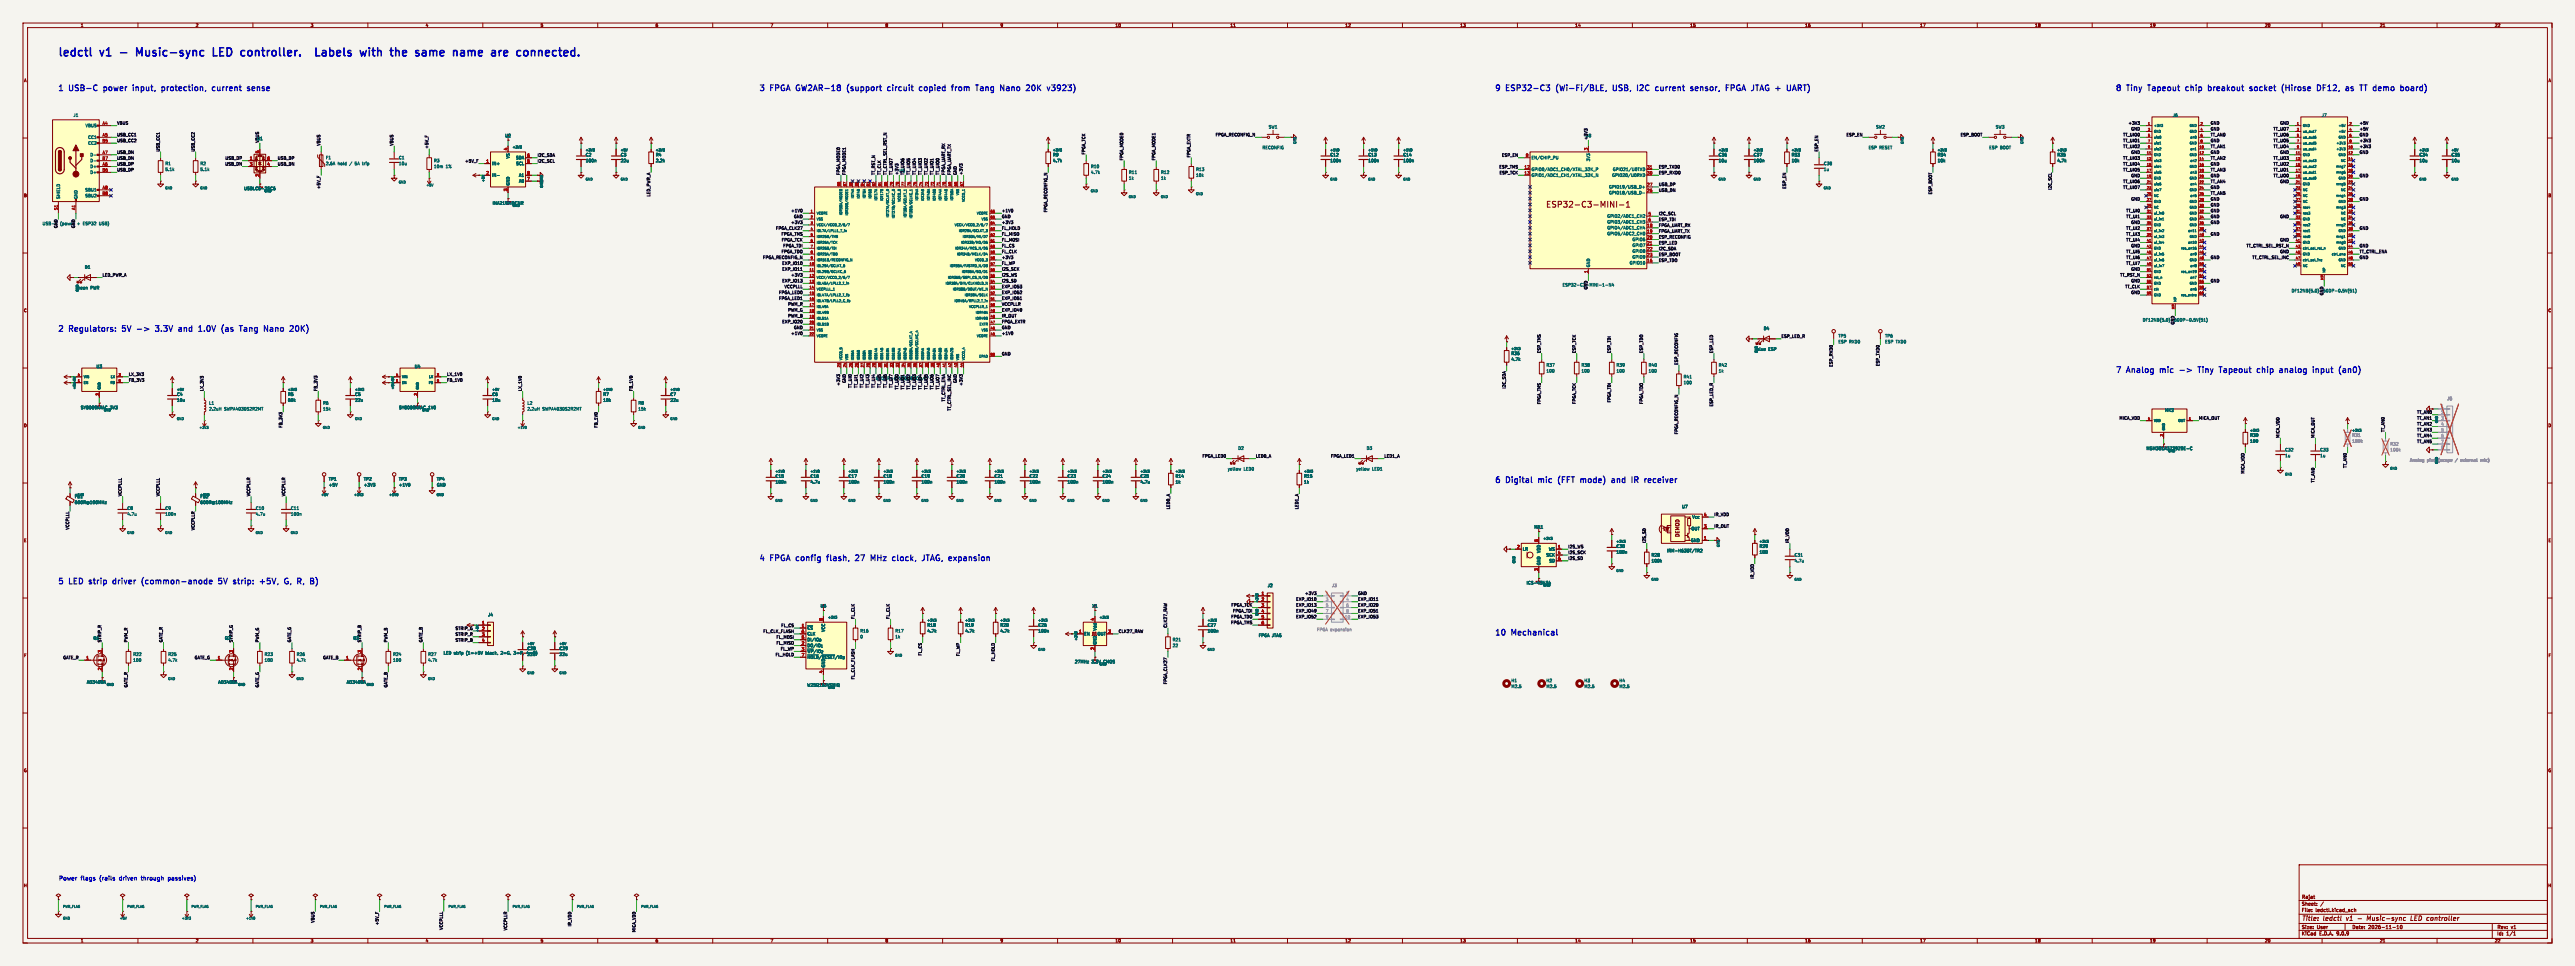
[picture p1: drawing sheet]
<svg xmlns="http://www.w3.org/2000/svg" width="1120mm" height="420mm" viewBox="0 0 1120 420" stroke-linecap="round" stroke-linejoin="round" font-family="sans-serif">
<defs><g id="words">
<g font-size="4.9" fill="#0000c2">
<text x="25" y="24.8">ledctl</text>
<text x="43.9" y="24.8">v1</text>
<text x="54" y="24.8">-</text>
<text x="62.4" y="24.8">Music-sync</text>
<text x="97.1" y="24.8">LED</text>
<text x="110.7" y="24.8">controller.</text>
<text x="146" y="24.8">Labels</text>
<text x="166.9" y="24.8">with</text>
<text x="181.4" y="24.8">the</text>
<text x="193.7" y="24.8">same</text>
<text x="211.4" y="24.8">name</text>
<text x="229.5" y="24.8">are</text>
<text x="241.9" y="24.8">connected.</text>
</g>
<g font-size="3.5" fill="#0000c2">
<text x="25" y="39.8">1</text>
<text x="30.3" y="39.8">USB-C</text>
<text x="46.3" y="39.8">power</text>
<text x="60" y="39.8">input,</text>
<text x="73.5" y="39.8">protection,</text>
<text x="96.5" y="39.8">current</text>
<text x="112.8" y="39.8">sense</text>
<text x="330" y="39.8">3</text>
<text x="335.3" y="39.8">FPGA</text>
<text x="347.5" y="39.8">GW2AR-18</text>
<text x="370.6" y="39.8">(support</text>
<text x="389.2" y="39.8">circuit</text>
<text x="404" y="39.8">copied</text>
<text x="419.2" y="39.8">from</text>
<text x="430.7" y="39.8">Tang</text>
<text x="442.3" y="39.8">Nano</text>
<text x="454.6" y="39.8">20K</text>
<text x="464.8" y="39.8">v3923)</text>
<text x="650" y="39.8">9</text>
<text x="655.3" y="39.8">ESP32-C3</text>
<text x="678.1" y="39.8">(Wi-Fi/BLE,</text>
<text x="703.7" y="39.8">USB,</text>
<text x="715.3" y="39.8">I2C</text>
<text x="724.3" y="39.8">current</text>
<text x="740.5" y="39.8">sensor,</text>
<text x="756.9" y="39.8">FPGA</text>
<text x="769.1" y="39.8">JTAG +</text>
<text x="786.4" y="39.8">UART)</text>
<text x="920" y="39.8">8</text>
<text x="925.3" y="39.8">Tiny</text>
<text x="935.5" y="39.8">Tapeout</text>
<text x="952.9" y="39.8">chip</text>
<text x="963.6" y="39.8">breakout</text>
<text x="982.7" y="39.8">socket</text>
<text x="997.7" y="39.8">(Hirose</text>
<text x="1014" y="39.8">DF12,</text>
<text x="1027.5" y="39.8">as</text>
<text x="1034.7" y="39.8">TT</text>
<text x="1041.4" y="39.8">demo</text>
<text x="1054.3" y="39.8">board)</text>
<text x="25" y="144.4">2</text>
<text x="30.3" y="144.4">Regulators:</text>
<text x="54.4" y="144.4">5V</text>
<text x="61.8" y="144.4">-&gt;</text>
<text x="70.9" y="144.4">3.3V</text>
<text x="81.9" y="144.4">and</text>
<text x="91.6" y="144.4">1.0V</text>
<text x="102.6" y="144.4">(as</text>
<text x="111.5" y="144.4">Tang</text>
<text x="123" y="144.4">Nano</text>
<text x="920" y="162.3">7</text>
<text x="925.3" y="162.3">Analog</text>
<text x="940.7" y="162.3">mic</text>
<text x="950.3" y="162.3">-&gt;</text>
<text x="959.4" y="162.3">Tiny</text>
<text x="969.5" y="162.3">Tapeout</text>
<text x="987" y="162.3">chip</text>
<text x="997.7" y="162.3">analog</text>
<text x="1013.2" y="162.3">input</text>
<text x="1025.5" y="162.3">(an0)</text>
<text x="650" y="210.2">6</text>
<text x="655.3" y="210.2">Digital</text>
<text x="670.3" y="210.2">mic</text>
<text x="679.9" y="210.2">(FFT</text>
<text x="690.7" y="210.2">mode)</text>
<text x="705.2" y="210.2">and</text>
<text x="714.9" y="210.2">IR</text>
<text x="721.5" y="210.2">receiver</text>
<text x="330" y="244.1">4</text>
<text x="335.3" y="244.1">FPGA</text>
<text x="347.5" y="244.1">config</text>
<text x="361.9" y="244.1">flash,</text>
<text x="375.3" y="244.1">27</text>
<text x="383" y="244.1">MHz</text>
<text x="393.4" y="244.1">clock,</text>
<text x="407.4" y="244.1">JTAG,</text>
<text x="419.9" y="244.1">expansion</text>
<text x="25" y="254.2">5</text>
<text x="30.3" y="254.2">LED</text>
<text x="40" y="254.2">strip</text>
<text x="51.3" y="254.2">driver</text>
<text x="64.8" y="254.2">(common-anode</text>
<text x="99.3" y="254.2">5V</text>
<text x="106.7" y="254.2">strip:</text>
<text x="119.3" y="254.2">+5V,</text>
<text x="131" y="254.2">G,</text>
<text x="137.6" y="254.2">R,</text>
<text x="650" y="276.5">10</text>
<text x="657.7" y="276.5">Mechanical</text>
</g>
<text font-size="3.5" fill="#840000" x="672.5" y="90.4">ESP32-C3-MINI-1</text>
<g font-size="2.8" fill="#840000">
<text x="1001" y="400.9">Title:</text>
<text x="1010.7" y="400.9">ledctl</text>
<text x="1021.5" y="400.9">v1</text>
<text x="1032" y="400.9">Music-sync</text>
<text x="1051.9" y="400.9">LED</text>
<text x="1059.6" y="400.9">controller</text>
</g>
<g font-size="2.5" fill="#0000c2">
<text x="25.4" y="382.9">Power</text>
<text x="35.5" y="382.9">flags</text>
<text x="44.2" y="382.9">(rails</text>
<text x="53.5" y="382.9">driven</text>
<text x="63.8" y="382.9">through</text>
<text x="76.1" y="382.9">passives)</text>
</g>
<g font-size="2.1" fill="#840000">
<text x="730.6" y="233.6" transform="rotate(-90 730.6 233.6)">DEMOD</text>
<text x="1001" y="394">Sheet:</text>
<text x="1001" y="391.2">Rajat</text>
<text x="1001" y="396.7">File:</text>
<text x="1007.1" y="396.7">ledctl.kicad_sch</text>
<text x="1001" y="406.9">KiCad</text>
<text x="1001" y="404.1">Size:</text>
<text x="1007.7" y="404.1">User</text>
<text x="1008.7" y="406.9">E.D.A.</text>
<text x="1016.3" y="406.9">9.0.9</text>
<text x="1023" y="404.1">Date:</text>
<text x="1030" y="404.1">2026-11-10</text>
<text x="1086" y="404.3">Rev:</text>
<text x="1086" y="406.9">Id:</text>
<text x="1090.1" y="406.9">1/1</text>
<text x="1092.4" y="404.3">v1</text>
</g>
<g font-size="1.8" fill="#840000">
<text x="35" y="11.9">1</text>
<text x="85" y="11.9">2</text>
<text x="135" y="11.9">3</text>
<text x="185" y="11.9">4</text>
<text x="235" y="11.9">5</text>
<text x="285" y="11.9">6</text>
<text x="335" y="11.9">7</text>
<text x="385" y="11.9">8</text>
<text x="435" y="11.9">9</text>
<text x="485" y="11.9">10</text>
<text x="535" y="11.9">11</text>
<text x="585" y="11.9">12</text>
<text x="635" y="11.9">13</text>
<text x="685" y="11.9">14</text>
<text x="735" y="11.9">15</text>
<text x="785" y="11.9">16</text>
<text x="835" y="11.9">17</text>
<text x="885" y="11.9">18</text>
<text x="935" y="11.9">19</text>
<text x="985" y="11.9">20</text>
<text x="1035" y="11.9">21</text>
<text x="1085" y="11.9">22</text>
<text x="10.3" y="35.9">A</text>
<text x="1108.3" y="35.9">A</text>
<text x="10.3" y="85.9">B</text>
<text x="1108.3" y="85.9">B</text>
<text x="10.3" y="135.9">C</text>
<text x="1108.3" y="135.9">C</text>
<text x="10.3" y="185.9">D</text>
<text x="1108.3" y="185.9">D</text>
<text x="10.3" y="235.9">E</text>
<text x="1108.3" y="235.9">E</text>
<text x="10.3" y="285.9">F</text>
<text x="1108.3" y="285.9">F</text>
<text x="10.3" y="335.9">G</text>
<text x="1108.3" y="335.9">G</text>
<text x="10.2" y="385.9">H</text>
<text x="1108.2" y="385.9">H</text>
<text x="35" y="409.9">1</text>
<text x="85" y="409.9">2</text>
<text x="135" y="409.9">3</text>
<text x="185" y="409.9">4</text>
<text x="235" y="409.9">5</text>
<text x="285" y="409.9">6</text>
<text x="335" y="409.9">7</text>
<text x="385" y="409.9">8</text>
<text x="435" y="409.9">9</text>
<text x="485" y="409.9">10</text>
<text x="535" y="409.9">11</text>
<text x="585" y="409.9">12</text>
<text x="635" y="409.9">13</text>
<text x="685" y="409.9">14</text>
<text x="735" y="409.9">15</text>
<text x="785" y="409.9">16</text>
<text x="835" y="409.9">17</text>
<text x="885" y="409.9">18</text>
<text x="935" y="409.9">19</text>
<text x="985" y="409.9">20</text>
<text x="1035" y="409.9">21</text>
<text x="1085" y="409.9">22</text>
</g>
<g font-size="1.8" fill="#006464">
<text x="31.8" y="51">J1</text>
<text x="945" y="51">J6</text>
<text x="1009.7" y="51">J7</text>
<text x="37.1" y="55.5">VBUS</text>
<text x="219.6" y="59.9">U2</text>
<text x="551.7" y="56.1">SW1</text>
<text x="815.8" y="56.1">SW2</text>
<text x="867.9" y="56.1">SW3</text>
<text x="38.2" y="60.6">CC1</text>
<text x="38.2" y="63.1">CC2</text>
<text x="111.7" y="61.1">U1</text>
<text x="549" y="65.1">RECONFIG</text>
<text x="812.6" y="65.1">ESP</text>
<text x="817.4" y="65.1">RESET</text>
<text x="865.1" y="65.1">ESP</text>
<text x="869.9" y="65.1">BOOT</text>
<text x="39.1" y="68.2">D-</text>
<text x="39.1" y="70.7">D-</text>
<text x="71.8" y="72">R1</text>
<text x="87" y="72">R2</text>
<text x="141.6" y="69.5">F1</text>
<text x="141.6" y="72">2.6A</text>
<text x="146.9" y="72">hold</text>
<text x="152.2" y="72">/</text>
<text x="154.7" y="72">5A</text>
<text x="158.1" y="72">trip</text>
<text x="173.4" y="69.5">C1</text>
<text x="173.4" y="72">10u</text>
<text x="188.6" y="70.7">R3</text>
<text x="213.9" y="72">IN+</text>
<text x="221.8" y="69.1" transform="rotate(-90 221.8 69.1)">VS</text>
<text x="224.3" y="69.5">SDA</text>
<text x="224.4" y="72">SCL</text>
<text x="254.6" y="68.2">C2</text>
<text x="254.6" y="70.7">100n</text>
<text x="269.9" y="68.2">C3</text>
<text x="269.9" y="70.7">22u</text>
<text x="285.1" y="68.2">R4</text>
<text x="285.1" y="70.7">2.2k</text>
<text x="457.8" y="68.2">R9</text>
<text x="457.8" y="70.7">4.7k</text>
<text x="578.5" y="70.7">100n</text>
<text x="578.5" y="68.2">C12</text>
<text x="595" y="70.7">100n</text>
<text x="595" y="68.2">C13</text>
<text x="610.2" y="70.7">100n</text>
<text x="610.2" y="68.2">C14</text>
<text x="666" y="69.5">EN/CHIP_PU</text>
<text x="691.7" y="70.3" transform="rotate(-90 691.7 70.3)">3V3</text>
<text x="747.4" y="68.2">C36</text>
<text x="747.4" y="70.7">10u</text>
<text x="762.6" y="70.7">100n</text>
<text x="762.6" y="68.2">C37</text>
<text x="779.1" y="70.7">10k</text>
<text x="779.1" y="68.2">R33</text>
<text x="793.1" y="72">C38</text>
<text x="842.6" y="70.7">10k</text>
<text x="842.6" y="68.2">R34</text>
<text x="894.7" y="68.2">R35</text>
<text x="894.7" y="70.7">4.7k</text>
<text x="1052.2" y="68.2">C34</text>
<text x="1052.2" y="70.7">10u</text>
<text x="1066.2" y="68.2">C35</text>
<text x="1066.2" y="70.7">10u</text>
<text x="39.1" y="73.3">D+</text>
<text x="39.1" y="75.8">D+</text>
<text x="71.8" y="74.5">5.1k</text>
<text x="87" y="74.5">5.1k</text>
<text x="188.6" y="73.3">10m</text>
<text x="193.9" y="73.3">1%</text>
<text x="213.9" y="77.1">IN-</text>
<text x="225.6" y="77.1">A1</text>
<text x="474.3" y="75.8">4.7k</text>
<text x="474.3" y="73.3">R10</text>
<text x="490.9" y="75.8">R11</text>
<text x="504.8" y="75.8">R12</text>
<text x="520.1" y="77.1">10k</text>
<text x="520.1" y="74.5">R13</text>
<text x="666" y="74.5">GPIO0/ADC1_CH0/XTAL_32K_P</text>
<text x="666" y="77.1">GPIO1/ADC1_CH1/XTAL_32K_N</text>
<text x="701.1" y="77.1">GPIO20/U0RXD</text>
<text x="701.4" y="74.5">GPIO21/U0TXD</text>
<text x="793.1" y="74.5">1u</text>
<text x="36.9" y="83.4">SBU1</text>
<text x="106" y="82.8">USBLC6-2SC6</text>
<text x="221.8" y="80.8" transform="rotate(-90 221.8 80.8)">GND</text>
<text x="225.6" y="79.6">A0</text>
<text x="490.9" y="78.3">1k</text>
<text x="504.8" y="78.3">1k</text>
<text x="699.7" y="82.2">GPIO19/USB_D+</text>
<text x="26.3" y="86.6" transform="rotate(-90 26.3 86.6)">SHIELD</text>
<text x="33.9" y="86.6" transform="rotate(-90 33.9 86.6)">GND</text>
<text x="36.9" y="86">SBU2</text>
<text x="214.1" y="89.2">INA219AIDCNR</text>
<text x="699.7" y="84.7">GPIO18/USB_D-</text>
<text x="698.9" y="94.9">GPIO2/ADC1_CH2</text>
<text x="18.3" y="98.1">USB-C</text>
<text x="26.2" y="98.1">(power</text>
<text x="33.7" y="98.1">+</text>
<text x="36.4" y="98.1">ESP32</text>
<text x="43.6" y="98.1">USB)</text>
<text x="698.9" y="97.4">GPIO3/ADC1_CH3</text>
<text x="698.9" y="99.9">GPIO4/ADC1_CH4</text>
<text x="698.9" y="102.5">GPIO5/ADC2_CH0</text>
<text x="709.9" y="105">GPIO6</text>
<text x="709.9" y="107.6">GPIO7</text>
<text x="709.9" y="110.1">GPIO8</text>
<text x="709.9" y="112.6">GPIO9</text>
<text x="36.8" y="117">D1</text>
<text x="691.7" y="116.3" transform="rotate(-90 691.7 116.3)">GND</text>
<text x="708.7" y="115.2">GPIO10</text>
<text x="679.5" y="124.8">ESP32-C3-MINI-1-N4</text>
<text x="32.9" y="126">green</text>
<text x="39.3" y="126">PWR</text>
<text x="996.6" y="127.3">DF12NB(5.0)-50DP-0.5V(51)</text>
<text x="767" y="143.7">D4</text>
<text x="931.8" y="140">DF12NB(5.0)-60DP-0.5V(51)</text>
<text x="799.5" y="146.9">TP5</text>
<text x="799.5" y="149.5">ESP</text>
<text x="804.3" y="149.5">RXD0</text>
<text x="819.8" y="146.9">TP6</text>
<text x="819.8" y="149.5">ESP</text>
<text x="824.6" y="149.5">TXD0</text>
<text x="657.2" y="154.5">R36</text>
<text x="763.9" y="152.7">blue</text>
<text x="769.1" y="152.7">ESP</text>
<text x="41.8" y="160.2">U3</text>
<text x="180.2" y="160.2">U4</text>
<text x="657.2" y="157.1">4.7k</text>
<text x="672.5" y="159.6">R37</text>
<text x="687.7" y="159.6">R38</text>
<text x="702.9" y="159.6">R39</text>
<text x="716.9" y="159.6">R40</text>
<text x="747.4" y="159.6">R42</text>
<text x="672.5" y="162.2">100</text>
<text x="687.7" y="162.2">100</text>
<text x="702.9" y="162.2">100</text>
<text x="716.9" y="162.2">100</text>
<text x="732.2" y="167.2">100</text>
<text x="732.2" y="164.7">R41</text>
<text x="747.4" y="162.2">1k</text>
<text x="76.8" y="172.3">C4</text>
<text x="125.1" y="172.3">R5</text>
<text x="154.3" y="172.3">C5</text>
<text x="214" y="172.3">C6</text>
<text x="262.3" y="172.3">R7</text>
<text x="291.5" y="172.3">C7</text>
<text x="35" y="178.1">SY8089AAAC</text>
<text x="47.8" y="178.1">3V3</text>
<text x="76.8" y="174.9">10u</text>
<text x="90.8" y="178.7">2.2uH</text>
<text x="90.8" y="176.1">L1</text>
<text x="97.5" y="178.7">SWPA4030S2R2MT</text>
<text x="125.1" y="174.9">68k</text>
<text x="140.3" y="176.1">R6</text>
<text x="140.3" y="178.7">15k</text>
<text x="154.3" y="174.9">22u</text>
<text x="173.4" y="178.1">SY8089AAAC</text>
<text x="186.3" y="178.1">1V0</text>
<text x="214" y="174.9">10u</text>
<text x="229.2" y="178.7">2.2uH</text>
<text x="229.2" y="176.1">L2</text>
<text x="235.9" y="178.7">SWPA4030S2R2MT</text>
<text x="262.3" y="174.9">10k</text>
<text x="277.5" y="176.1">R8</text>
<text x="277.5" y="178.7">15k</text>
<text x="291.5" y="174.9">22u</text>
<text x="941.5" y="179.3">MK2</text>
<text x="978.5" y="190.1">R30</text>
<text x="538.4" y="195.8">D2</text>
<text x="594.3" y="195.8">D3</text>
<text x="933.5" y="195.9">MSM381A3729Z9E-C</text>
<text x="978.5" y="192.6">100</text>
<text x="993.8" y="196.5">C32</text>
<text x="1009" y="196.5">C33</text>
<text x="993.8" y="199">1u</text>
<text x="1009" y="199">1u</text>
<text x="142.9" y="209.2">TP1</text>
<text x="158.1" y="209.2">TP2</text>
<text x="173.4" y="209.2">TP3</text>
<text x="189.9" y="209.2">TP4</text>
<text x="337.2" y="207.9">C15</text>
<text x="352.4" y="207.9">C16</text>
<text x="368.9" y="207.9">C17</text>
<text x="384.2" y="207.9">C18</text>
<text x="400.7" y="207.9">C19</text>
<text x="415.9" y="207.9">C20</text>
<text x="432.4" y="207.9">C21</text>
<text x="447.7" y="207.9">C22</text>
<text x="464.2" y="207.9">C23</text>
<text x="479.4" y="207.9">C24</text>
<text x="495.9" y="207.9">C25</text>
<text x="511.2" y="207.9">R14</text>
<text x="533.9" y="204.8">yellow</text>
<text x="540.9" y="204.8">LED0</text>
<text x="567.1" y="207.9">R15</text>
<text x="589.8" y="204.8">yellow</text>
<text x="596.8" y="204.8">LED1</text>
<text x="142.9" y="211.7">+5V</text>
<text x="158.1" y="211.7">+3V3</text>
<text x="173.4" y="211.7">+1V0</text>
<text x="189.9" y="211.7">GND</text>
<text x="337.2" y="210.4">100n</text>
<text x="352.4" y="210.4">4.7u</text>
<text x="368.9" y="210.4">100n</text>
<text x="384.2" y="210.4">100n</text>
<text x="400.7" y="210.4">100n</text>
<text x="415.9" y="210.4">100n</text>
<text x="432.4" y="210.4">100n</text>
<text x="447.7" y="210.4">100n</text>
<text x="464.2" y="210.4">100n</text>
<text x="479.4" y="210.4">100n</text>
<text x="495.9" y="210.4">4.7u</text>
<text x="511.2" y="210.4">1k</text>
<text x="567.1" y="210.4">1k</text>
<text x="32.4" y="216.8">FB1</text>
<text x="32.4" y="219.3">600R@100MHz</text>
<text x="55.2" y="221.9">C8</text>
<text x="71.8" y="221.9">C9</text>
<text x="87" y="216.8">FB2</text>
<text x="87" y="219.3">600R@100MHz</text>
<text x="111.1" y="221.9">C10</text>
<text x="126.4" y="221.9">C11</text>
<text x="731.4" y="221.2">U7</text>
<text x="55.2" y="224.4">4.7u</text>
<text x="71.8" y="224.4">100n</text>
<text x="111.1" y="224.4">4.7u</text>
<text x="126.4" y="224.4">100n</text>
<text x="735.9" y="225.7">Vcc</text>
<text x="667.2" y="230.1">MK1</text>
<text x="735.6" y="230.7">OUT</text>
<text x="662.2" y="239.6">LR</text>
<text x="673.5" y="239.6">WS</text>
<text x="702.9" y="238.4">C30</text>
<text x="735.3" y="235.8">GND</text>
<text x="765.2" y="238.4">R29</text>
<text x="670.2" y="245.9" transform="rotate(-90 670.2 245.9)">GND</text>
<text x="670.2" y="240.6" transform="rotate(-90 670.2 240.6)">VDD</text>
<text x="672.4" y="242.2">SCK</text>
<text x="673.7" y="244.7">SD</text>
<text x="702.9" y="240.9">100n</text>
<text x="718.2" y="242.2">R28</text>
<text x="718.2" y="244.7">100k</text>
<text x="724.9" y="240.3">IRM-H638T/TR2</text>
<text x="765.2" y="240.9">100</text>
<text x="780.4" y="242.2">C31</text>
<text x="780.4" y="244.7">4.7u</text>
<text x="551.3" y="255.5">J2</text>
<text x="663.8" y="254.3">ICS-43434</text>
<text x="212.2" y="268.2">J4</text>
<text x="356.8" y="264.3">U6</text>
<text x="474.9" y="264.3">X1</text>
<text x="351" y="273.9">~{CS}</text>
<text x="359" y="274.9" transform="rotate(-90 359 274.9)">VCC</text>
<text x="374" y="275.2">R16</text>
<text x="389.3" y="275.2">R17</text>
<text x="403.2" y="275.2">4.7k</text>
<text x="403.2" y="272.7">R18</text>
<text x="419.7" y="275.2">4.7k</text>
<text x="419.7" y="272.7">R19</text>
<text x="435" y="275.2">4.7k</text>
<text x="435" y="272.7">R20</text>
<text x="451.5" y="275.2">100n</text>
<text x="451.5" y="272.7">C26</text>
<text x="477.1" y="274.4" transform="rotate(-90 477.1 274.4)">Vdd</text>
<text x="525.1" y="275.2">100n</text>
<text x="525.1" y="272.7">C27</text>
<text x="40.5" y="278.3">Q1</text>
<text x="97.7" y="278.3">Q2</text>
<text x="153.6" y="278.3">Q3</text>
<text x="351" y="276.5">CLK</text>
<text x="351" y="279">DI/IO_{0}</text>
<text x="351" y="281.5">DO/IO_{1}</text>
<text x="374" y="277.7">0</text>
<text x="389.3" y="277.7">1k</text>
<text x="471.4" y="276.5">EN</text>
<text x="477.1" y="280.4" transform="rotate(-90 477.1 280.4)">GND</text>
<text x="477.2" y="276.5">OUT</text>
<text x="509.9" y="279">R21</text>
<text x="509.9" y="281.5">22</text>
<text x="547.4" y="277.2">FPGA JTAG</text>
<text x="57.8" y="287.9">100</text>
<text x="57.8" y="285.4">R22</text>
<text x="73" y="287.9">4.7k</text>
<text x="73" y="285.4">R25</text>
<text x="114.9" y="287.9">100</text>
<text x="114.9" y="285.4">R23</text>
<text x="128.9" y="287.9">4.7k</text>
<text x="128.9" y="285.4">R26</text>
<text x="170.8" y="287.9">100</text>
<text x="170.8" y="285.4">R24</text>
<text x="186.1" y="287.9">4.7k</text>
<text x="186.1" y="285.4">R27</text>
<text x="192.8" y="284.8">LED strip</text>
<text x="202.9" y="284.8">(1=+5V</text>
<text x="211.5" y="284.8">black,</text>
<text x="218.4" y="284.8">2=G,</text>
<text x="224.2" y="284.8">3=R,</text>
<text x="229.2" y="282.8">C28</text>
<text x="229.2" y="285.4">22u</text>
<text x="230.1" y="284.8">4=B)</text>
<text x="243.2" y="282.8">C29</text>
<text x="243.2" y="285.4">22u</text>
<text x="351" y="284.1">~{WP}/IO_{2}</text>
<text x="351" y="286.6">~{HOLD}/~{RESET}/IO_{3}</text>
<text x="359" y="290.3" transform="rotate(-90 359 290.3)">GND</text>
<text x="467.4" y="288.6">27MHz</text>
<text x="474.8" y="288.6">3.3V</text>
<text x="480.1" y="288.6">CMOS</text>
<text x="37.6" y="297.5">AO3400A</text>
<text x="94.8" y="297.5">AO3400A</text>
<text x="150.7" y="297.5">AO3400A</text>
<text x="351" y="298.7">W25Q16JVSNIQ</text>
<text x="657.2" y="296.8">H1</text>
<text x="657.2" y="299.3">M2.5</text>
<text x="672.5" y="296.8">H2</text>
<text x="672.5" y="299.3">M2.5</text>
<text x="689" y="296.8">H3</text>
<text x="689" y="299.3">M2.5</text>
<text x="704.2" y="296.8">H4</text>
<text x="704.2" y="299.3">M2.5</text>
</g>
<g font-size="1.8" fill="#a90000">
<text x="44.5" y="54.4">A4</text>
<text x="44.5" y="59.4">A5</text>
<text x="44.4" y="62">B5</text>
<text x="220.7" y="65.5" transform="rotate(-90 220.7 65.5)">4</text>
<text x="690.6" y="65.5" transform="rotate(-90 690.6 65.5)">3</text>
<text x="44.4" y="69.6">B7</text>
<text x="44.5" y="67.1">A7</text>
<text x="108.5" y="69.6">1</text>
<text x="112.8" y="66.8" transform="rotate(-90 112.8 66.8)">5</text>
<text x="116.1" y="69.6">6</text>
<text x="211.4" y="70.9">1</text>
<text x="229.2" y="68.3">6</text>
<text x="229.2" y="70.9">5</text>
<text x="663.5" y="68.3">8</text>
<text x="44.4" y="74.7">B6</text>
<text x="44.5" y="72.1">A6</text>
<text x="108.5" y="72.1">3</text>
<text x="112.8" y="76.9" transform="rotate(-90 112.8 76.9)">2</text>
<text x="116.1" y="72.1">4</text>
<text x="211.4" y="76">2</text>
<text x="229.2" y="76">8</text>
<text x="662.9" y="73.4">12</text>
<text x="662.9" y="76">13</text>
<text x="716.2" y="73.4">31</text>
<text x="716.2" y="76">30</text>
<text x="44.5" y="82.3">A8</text>
<text x="220.7" y="83.3" transform="rotate(-90 220.7 83.3)">3</text>
<text x="229.2" y="78.5">7</text>
<text x="716.2" y="81">27</text>
<text x="716.2" y="83.6">26</text>
<text x="44.4" y="84.8">B8</text>
<text x="25.1" y="91.5" transform="rotate(-90 25.1 91.5)">S1</text>
<text x="32.8" y="91.4" transform="rotate(-90 32.8 91.4)">A1</text>
<text x="716.8" y="93.7">5</text>
<text x="716.2" y="98.8">18</text>
<text x="716.2" y="101.4">19</text>
<text x="716.8" y="96.3">6</text>
<text x="716.2" y="103.9">20</text>
<text x="716.2" y="106.4">21</text>
<text x="716.2" y="109">22</text>
<text x="716.2" y="111.5">23</text>
<text x="690.6" y="118.8" transform="rotate(-90 690.6 118.8)">1</text>
<text x="716.2" y="114.1">16</text>
<text x="741" y="224.5">4</text>
<text x="741" y="229.6">3</text>
<text x="659.7" y="238.5">2</text>
<text x="669" y="235.7" transform="rotate(-90 669 235.7)">5</text>
<text x="677.5" y="238.5">1</text>
<text x="741" y="234.7">1</text>
<text x="677.5" y="241.1">4</text>
<text x="677.5" y="243.6">6</text>
<text x="669" y="248.4" transform="rotate(-90 669 248.4)">3</text>
<text x="548.6" y="258.8">1</text>
<text x="548.6" y="261.4">2</text>
<text x="548.6" y="263.9">3</text>
<text x="357.9" y="270" transform="rotate(-90 357.9 270)">8</text>
<text x="476" y="270" transform="rotate(-90 476 270)">4</text>
<text x="548.6" y="266.5">4</text>
<text x="548.6" y="269">5</text>
<text x="209.5" y="271.5">1</text>
<text x="209.5" y="274.1">2</text>
<text x="348.5" y="272.8">1</text>
<text x="348.5" y="275.3">6</text>
<text x="469.2" y="275.3">1</text>
<text x="481.9" y="275.3">3</text>
<text x="548.6" y="271.5">6</text>
<text x="209.5" y="276.6">3</text>
<text x="209.5" y="279.2">4</text>
<text x="348.5" y="277.9">5</text>
<text x="348.5" y="280.4">2</text>
<text x="37.4" y="286.8">1</text>
<text x="44.2" y="283.9" transform="rotate(-90 44.2 283.9)">3</text>
<text x="94.5" y="286.8">1</text>
<text x="101.3" y="283.9" transform="rotate(-90 101.3 283.9)">3</text>
<text x="150.4" y="286.8">1</text>
<text x="157.2" y="283.9" transform="rotate(-90 157.2 283.9)">3</text>
<text x="348.5" y="283">3</text>
<text x="348.5" y="285.5">7</text>
<text x="476" y="282.7" transform="rotate(-90 476 282.7)">2</text>
<text x="44.2" y="291.5" transform="rotate(-90 44.2 291.5)">2</text>
<text x="101.3" y="291.5" transform="rotate(-90 101.3 291.5)">2</text>
<text x="157.2" y="291.5" transform="rotate(-90 157.2 291.5)">2</text>
<text x="357.9" y="292.8" transform="rotate(-90 357.9 292.8)">4</text>
</g>
<g font-size="1.8" fill="#0f0f0f">
<text x="50.8" y="54.3">VBUS</text>
<text x="50.8" y="59.4">USB_CC1</text>
<text x="528.6" y="59.4">FPGA_RECONFIG_N</text>
<text x="689.5" y="59.9">U8</text>
<text x="803" y="59.4">ESP_EN</text>
<text x="852.6" y="59.4">ESP_BOOT</text>
<text x="923.3" y="59.4">TT_UIO0</text>
<text x="925.6" y="54.3">+3V3</text>
<text x="926.8" y="56.8">GND</text>
<text x="961.4" y="59.4">TT_AN0</text>
<text x="961.4" y="56.8">GND</text>
<text x="961.4" y="54.3">GND</text>
<text x="988.7" y="59.4">TT_UO6</text>
<text x="988.7" y="56.8">TT_UO7</text>
<text x="991.6" y="54.3">GND</text>
<text x="1026.2" y="59.4">GND</text>
<text x="1026.2" y="56.8">+5V</text>
<text x="1026.2" y="54.3">+5V</text>
<text x="50.8" y="61.9">USB_CC2</text>
<text x="112.7" y="62.2" transform="rotate(-90 112.7 62.2)">VBUS</text>
<text x="139.4" y="63.5" transform="rotate(-90 139.4 63.5)">VBUS</text>
<text x="171.1" y="63.5" transform="rotate(-90 171.1 63.5)">VBUS</text>
<text x="186.3" y="64.8" transform="rotate(-90 186.3 64.8)">+5V_F</text>
<text x="690.5" y="61" transform="rotate(-90 690.5 61)">+3V3</text>
<text x="923.3" y="64.4">TT_UIO2</text>
<text x="923.3" y="61.9">TT_UIO1</text>
<text x="961.4" y="64.4">TT_AN1</text>
<text x="961.4" y="61.9">GND</text>
<text x="988.7" y="64.4">TT_UO4</text>
<text x="988.7" y="61.9">TT_UO5</text>
<text x="1026.2" y="64.4">+3V3</text>
<text x="1026.2" y="61.9">+3V3</text>
<text x="50.8" y="69.5">USB_DN</text>
<text x="50.8" y="67">USB_DN</text>
<text x="69.5" y="66.1" transform="rotate(-90 69.5 66.1)">USB_CC1</text>
<text x="84.7" y="66.1" transform="rotate(-90 84.7 66.1)">USB_CC2</text>
<text x="97.9" y="69.5">USB_DP</text>
<text x="120.6" y="69.5">USB_DP</text>
<text x="202.2" y="70.8">+5V_F</text>
<text x="233.7" y="70.8">I2C_SCL</text>
<text x="233.7" y="68.2">I2C_SDA</text>
<text x="472.1" y="67.3" transform="rotate(-90 472.1 67.3)">FPGA_TCK</text>
<text x="488.6" y="69.9" transform="rotate(-90 488.6 69.9)">FPGA_MODE0</text>
<text x="502.6" y="69.9" transform="rotate(-90 502.6 69.9)">FPGA_MODE1</text>
<text x="517.8" y="68.6" transform="rotate(-90 517.8 68.6)">FPGA_EXTR</text>
<text x="653.1" y="68.2">ESP_EN</text>
<text x="790.9" y="66.1" transform="rotate(-90 790.9 66.1)">ESP_EN</text>
<text x="923.3" y="69.5">TT_UIO3</text>
<text x="926.8" y="67">GND</text>
<text x="961.4" y="69.5">TT_AN2</text>
<text x="961.4" y="67">GND</text>
<text x="988.7" y="69.5">TT_UO3</text>
<text x="991.6" y="67">GND</text>
<text x="1026.2" y="67">GND</text>
<text x="50.8" y="74.6">USB_DP</text>
<text x="50.8" y="72.1">USB_DP</text>
<text x="97.8" y="72.1">USB_DN</text>
<text x="120.6" y="72.1">USB_DN</text>
<text x="365.4" y="76.2" transform="rotate(-90 365.4 76.2)">FPGA_MODE0</text>
<text x="368" y="76.2" transform="rotate(-90 368 76.2)">FPGA_MODE1</text>
<text x="380.7" y="76.2" transform="rotate(-90 380.7 76.2)">TT_RST_N</text>
<text x="383.2" y="76.2" transform="rotate(-90 383.2 76.2)">TT_CLK</text>
<text x="385.7" y="76.2" transform="rotate(-90 385.7 76.2)">TT_CTRL_SEL_RST_N</text>
<text x="388.3" y="76.2" transform="rotate(-90 388.3 76.2)">TT_UIO7</text>
<text x="390.8" y="76.2" transform="rotate(-90 390.8 76.2)">+3V3</text>
<text x="391.1" y="75.1">U5</text>
<text x="393.4" y="76.2" transform="rotate(-90 393.4 76.2)">TT_UIO6</text>
<text x="395.9" y="76.2" transform="rotate(-90 395.9 76.2)">TT_UIO5</text>
<text x="398.4" y="76.2" transform="rotate(-90 398.4 76.2)">TT_UIO4</text>
<text x="401" y="76.2" transform="rotate(-90 401 76.2)">TT_UIO3</text>
<text x="403.5" y="76.2" transform="rotate(-90 403.5 76.2)">TT_UIO2</text>
<text x="406.1" y="76.2" transform="rotate(-90 406.1 76.2)">TT_UIO1</text>
<text x="408.6" y="76.2" transform="rotate(-90 408.6 76.2)">TT_UIO0</text>
<text x="411.1" y="76.2" transform="rotate(-90 411.1 76.2)">FPGA_UART_RX</text>
<text x="413.7" y="76.2" transform="rotate(-90 413.7 76.2)">FPGA_UART_TX</text>
<text x="416.2" y="76.2" transform="rotate(-90 416.2 76.2)">GND</text>
<text x="418.8" y="76.2" transform="rotate(-90 418.8 76.2)">+3V3</text>
<text x="652" y="73.3">ESP_TMS</text>
<text x="652.1" y="75.9">ESP_TCK</text>
<text x="721.4" y="75.9">ESP_RXD0</text>
<text x="721.4" y="73.3">ESP_TXD0</text>
<text x="923.3" y="74.6">TT_UIO5</text>
<text x="923.3" y="72.1">TT_UIO4</text>
<text x="926.8" y="77.1">GND</text>
<text x="961.4" y="77.1">GND</text>
<text x="961.4" y="74.6">TT_AN3</text>
<text x="961.4" y="72.1">GND</text>
<text x="988.7" y="77.1">TT_UO0</text>
<text x="988.7" y="74.6">TT_UO1</text>
<text x="988.7" y="72.1">TT_UO2</text>
<text x="1026.2" y="77.1">GND</text>
<text x="139.4" y="82.3" transform="rotate(-90 139.4 82.3)">+5V_F</text>
<text x="721.4" y="83.5">USB_DN</text>
<text x="721.4" y="80.9">USB_DP</text>
<text x="776.9" y="82.2" transform="rotate(-90 776.9 82.2)">ESP_EN</text>
<text x="892.5" y="82.7" transform="rotate(-90 892.5 82.7)">I2C_SCL</text>
<text x="923.3" y="82.2">TT_UIO7</text>
<text x="923.3" y="79.7">TT_UIO6</text>
<text x="961.4" y="82.2">GND</text>
<text x="961.4" y="79.7">TT_AN4</text>
<text x="991.6" y="79.7">GND</text>
<text x="282.9" y="85.6" transform="rotate(-90 282.9 85.6)">LED_PWR_A</text>
<text x="840.4" y="84.6" transform="rotate(-90 840.4 84.6)">ESP_BOOT</text>
<text x="926.8" y="87.3">GND</text>
<text x="961.4" y="89.8">GND</text>
<text x="961.4" y="87.3">GND</text>
<text x="961.4" y="84.8">TT_AN5</text>
<text x="1026.2" y="87.3">GND</text>
<text x="344" y="92.4">+1V0</text>
<text x="345.2" y="94.9">GND</text>
<text x="435.6" y="94.9">GND</text>
<text x="435.6" y="92.4">+1V0</text>
<text x="455.6" y="92.4" transform="rotate(-90 455.6 92.4)">FPGA_RECONFIG_N</text>
<text x="721.4" y="93.6">I2C_SCL</text>
<text x="924.7" y="94.9">TT_UI1</text>
<text x="924.7" y="92.4">TT_UI0</text>
<text x="961.4" y="92.4">GND</text>
<text x="961.4" y="94.9">GND</text>
<text x="991.6" y="94.9">GND</text>
<text x="25.1" y="99.3" transform="rotate(-90 25.1 99.3)">GND</text>
<text x="32.7" y="99.3" transform="rotate(-90 32.7 99.3)">GND</text>
<text x="337.4" y="100">FPGA_CLK27</text>
<text x="344" y="97.5">+3V3</text>
<text x="435.6" y="100">FL_HOLD</text>
<text x="435.6" y="97.5">+3V3</text>
<text x="721.4" y="101.3">FPGA_UART_TX</text>
<text x="721.4" y="96.2">ESP_TDI</text>
<text x="721.4" y="98.7">FPGA_UART_RX</text>
<text x="924.7" y="100">TT_UI2</text>
<text x="926.8" y="97.5">GND</text>
<text x="961.4" y="97.5">GND</text>
<text x="1026.2" y="100">GND</text>
<text x="339.7" y="102.5">FPGA_TMS</text>
<text x="339.9" y="105.1">FPGA_TCK</text>
<text x="340.5" y="107.6">FPGA_TDI</text>
<text x="435.6" y="107.6">FL_CS</text>
<text x="435.6" y="105.1">FL_MOSI</text>
<text x="435.6" y="102.5">FL_MISO</text>
<text x="721.4" y="106.3">ESP_LED</text>
<text x="721.4" y="103.8">ESP_RECONFIG</text>
<text x="924.7" y="105.1">TT_UI4</text>
<text x="924.7" y="102.5">TT_UI3</text>
<text x="926.8" y="107.6">GND</text>
<text x="961.4" y="102.5">GND</text>
<text x="977" y="107.6">TT_CTRL_SEL_RST_N</text>
<text x="991.6" y="105.1">GND</text>
<text x="1026.2" y="107.6">GND</text>
<text x="331.8" y="112.7">FPGA_RECONFIG_N</text>
<text x="339.8" y="110.2">FPGA_TDO</text>
<text x="435.6" y="110.2">FL_CLK</text>
<text x="435.6" y="112.7">+3V3</text>
<text x="721.4" y="114">ESP_TDO</text>
<text x="721.4" y="108.9">I2C_SDA</text>
<text x="721.4" y="111.4">ESP_BOOT</text>
<text x="924.7" y="112.7">TT_UI6</text>
<text x="924.7" y="110.2">TT_UI5</text>
<text x="961.4" y="112.7">GND</text>
<text x="979.5" y="112.7">TT_CTRL_SEL_INC</text>
<text x="991.6" y="110.2">GND</text>
<text x="1026.2" y="112.7">GND</text>
<text x="1026.2" y="110.2">TT_CTRL_ENA</text>
<text x="340.1" y="117.8">EXP_IO11</text>
<text x="340.1" y="115.2">EXP_IO10</text>
<text x="435.6" y="117.8">I2S_SCK</text>
<text x="435.6" y="115.2">FL_WP</text>
<text x="924.7" y="115.2">TT_UI7</text>
<text x="926.8" y="117.8">GND</text>
<text x="44.4" y="120.3">LED_PWR_A</text>
<text x="340.1" y="122.9">EXP_IO13</text>
<text x="341.1" y="125.4">VCCPLLL</text>
<text x="344" y="120.3">+3V3</text>
<text x="435.6" y="122.9">I2S_SD</text>
<text x="435.6" y="120.3">I2S_WS</text>
<text x="435.6" y="125.4">EXP_IO53</text>
<text x="922.1" y="120.3">TT_RST_N</text>
<text x="924.2" y="125.4">TT_CLK</text>
<text x="926.8" y="122.9">GND</text>
<text x="961.4" y="122.9">GND</text>
<text x="338.7" y="130.5">FPGA_LED1</text>
<text x="338.7" y="127.9">FPGA_LED0</text>
<text x="435.6" y="127.9">EXP_IO52</text>
<text x="435.6" y="130.5">EXP_IO51</text>
<text x="690.5" y="126" transform="rotate(-90 690.5 126)">GND</text>
<text x="926.8" y="127.9">GND</text>
<text x="1010.6" y="128.5" transform="rotate(-90 1010.6 128.5)">GND</text>
<text x="342.6" y="135.6">PWM_G</text>
<text x="342.6" y="133">PWM_R</text>
<text x="435.6" y="133">VCCPLLR</text>
<text x="435.6" y="135.6">EXP_IO49</text>
<text x="340.1" y="140.6">EXP_IO20</text>
<text x="342.6" y="138.1">PWM_B</text>
<text x="345.2" y="143.2">GND</text>
<text x="435.6" y="138.1">IR_OUT</text>
<text x="435.6" y="140.6">FPGA_EXTR</text>
<text x="435.6" y="143.2">GND</text>
<text x="945.8" y="141.2" transform="rotate(-90 945.8 141.2)">GND</text>
<text x="344" y="145.7">+1V0</text>
<text x="435.6" y="145.7">+1V0</text>
<text x="774.7" y="147">ESP_LED_R</text>
<text x="435.6" y="154.6">GND</text>
<text x="670.2" y="153.7" transform="rotate(-90 670.2 153.7)">ESP_TMS</text>
<text x="685.5" y="153.7" transform="rotate(-90 685.5 153.7)">ESP_TCK</text>
<text x="700.7" y="153.7" transform="rotate(-90 700.7 153.7)">ESP_TDI</text>
<text x="714.7" y="153.7" transform="rotate(-90 714.7 153.7)">ESP_TDO</text>
<text x="745.1" y="153.7" transform="rotate(-90 745.1 153.7)">ESP_LED</text>
<text x="729.9" y="158.8" transform="rotate(-90 729.9 158.8)">ESP_RECONFIG</text>
<text x="797.2" y="159.6" transform="rotate(-90 797.2 159.6)">ESP_RXD0</text>
<text x="817.5" y="159.3" transform="rotate(-90 817.5 159.3)">ESP_TXD0</text>
<text x="55.9" y="166">FB_3V3</text>
<text x="55.9" y="163.5">LX_3V3</text>
<text x="194.3" y="166">FB_1V0</text>
<text x="194.3" y="163.5">LX_1V0</text>
<text x="365.4" y="167.9" transform="rotate(-90 365.4 167.9)">+3V3</text>
<text x="368" y="166.6" transform="rotate(-90 368 166.6)">GND</text>
<text x="416.2" y="166.6" transform="rotate(-90 416.2 166.6)">GND</text>
<text x="418.8" y="167.9" transform="rotate(-90 418.8 167.9)">+3V3</text>
<text x="88.6" y="170.2" transform="rotate(-90 88.6 170.2)">LX_3V3</text>
<text x="138.1" y="170.2" transform="rotate(-90 138.1 170.2)">FB_3V3</text>
<text x="227" y="170.2" transform="rotate(-90 227 170.2)">LX_1V0</text>
<text x="275.2" y="170.2" transform="rotate(-90 275.2 170.2)">FB_1V0</text>
<text x="370.5" y="168.8" transform="rotate(-90 370.5 168.8)">TT_UI0</text>
<text x="373" y="168.8" transform="rotate(-90 373 168.8)">TT_UI1</text>
<text x="375.6" y="168.8" transform="rotate(-90 375.6 168.8)">TT_UI2</text>
<text x="378.1" y="168.8" transform="rotate(-90 378.1 168.8)">TT_UI3</text>
<text x="380.7" y="168.8" transform="rotate(-90 380.7 168.8)">TT_UI4</text>
<text x="383.2" y="168.8" transform="rotate(-90 383.2 168.8)">TT_UI5</text>
<text x="385.7" y="168.8" transform="rotate(-90 385.7 168.8)">TT_UI6</text>
<text x="388.3" y="168.8" transform="rotate(-90 388.3 168.8)">TT_UI7</text>
<text x="390.8" y="169.5" transform="rotate(-90 390.8 169.5)">TT_UO0</text>
<text x="393.4" y="169.5" transform="rotate(-90 393.4 169.5)">TT_UO1</text>
<text x="395.9" y="169.5" transform="rotate(-90 395.9 169.5)">TT_UO2</text>
<text x="398.4" y="169.5" transform="rotate(-90 398.4 169.5)">TT_UO3</text>
<text x="401" y="169.5" transform="rotate(-90 401 169.5)">TT_UO4</text>
<text x="403.5" y="169.5" transform="rotate(-90 403.5 169.5)">TT_UO5</text>
<text x="406.1" y="169.5" transform="rotate(-90 406.1 169.5)">TT_UO6</text>
<text x="408.6" y="169.5" transform="rotate(-90 408.6 169.5)">TT_UO7</text>
<text x="655" y="169.1" transform="rotate(-90 655 169.1)">I2C_SDA</text>
<text x="411.1" y="174.7" transform="rotate(-90 411.1 174.7)">TT_CTRL_ENA</text>
<text x="413.7" y="178.7" transform="rotate(-90 413.7 178.7)">TT_CTRL_SEL_INC</text>
<text x="670.2" y="175.9" transform="rotate(-90 670.2 175.9)">FPGA_TMS</text>
<text x="685.5" y="175.8" transform="rotate(-90 685.5 175.8)">FPGA_TCK</text>
<text x="700.7" y="175.1" transform="rotate(-90 700.7 175.1)">FPGA_TDI</text>
<text x="714.7" y="175.8" transform="rotate(-90 714.7 175.8)">FPGA_TDO</text>
<text x="745.1" y="176.9" transform="rotate(-90 745.1 176.9)">ESP_LED_R</text>
<text x="921.7" y="182.5">MICA_VDD</text>
<text x="956.3" y="182.5">MICA_OUT</text>
<text x="1051.2" y="185.1">TT_AN2</text>
<text x="1051.2" y="182.5">TT_AN1</text>
<text x="1051.2" y="180">TT_AN0</text>
<text x="122.8" y="186.1" transform="rotate(-90 122.8 186.1)">FB_3V3</text>
<text x="260" y="186.1" transform="rotate(-90 260 186.1)">FB_1V0</text>
<text x="729.9" y="189" transform="rotate(-90 729.9 189)">FPGA_RECONFIG_N</text>
<text x="991.5" y="190.5" transform="rotate(-90 991.5 190.5)">MICA_VDD</text>
<text x="1006.8" y="190.5" transform="rotate(-90 1006.8 190.5)">MICA_OUT</text>
<text x="1037.2" y="188" transform="rotate(-90 1037.2 188)">TT_AN0</text>
<text x="1051.2" y="187.6">TT_AN3</text>
<text x="1051.2" y="190.2">TT_AN4</text>
<text x="1051.2" y="192.7">TT_AN5</text>
<text x="522.9" y="199.1">FPGA_LED0</text>
<text x="546.1" y="199.1">LED0_A</text>
<text x="578.7" y="199.1">FPGA_LED1</text>
<text x="602" y="199.1">LED1_A</text>
<text x="1020.7" y="203.6" transform="rotate(-90 1020.7 203.6)">TT_AN0</text>
<text x="976.3" y="206.1" transform="rotate(-90 976.3 206.1)">MICA_VDD</text>
<text x="1006.8" y="209.9" transform="rotate(-90 1006.8 209.9)">TT_AN0</text>
<text x="53" y="215.9" transform="rotate(-90 53 215.9)">VCCPLLL</text>
<text x="69.5" y="215.9" transform="rotate(-90 69.5 215.9)">VCCPLLL</text>
<text x="108.9" y="215.9" transform="rotate(-90 108.9 215.9)">VCCPLLR</text>
<text x="124.1" y="215.9" transform="rotate(-90 124.1 215.9)">VCCPLLR</text>
<text x="508.9" y="221.6" transform="rotate(-90 508.9 221.6)">LED0_A</text>
<text x="564.8" y="221.6" transform="rotate(-90 564.8 221.6)">LED1_A</text>
<text x="745.5" y="224.5">IR_VDD</text>
<text x="30.1" y="230.4" transform="rotate(-90 30.1 230.4)">VCCPLLL</text>
<text x="84.7" y="230.7" transform="rotate(-90 84.7 230.7)">VCCPLLR</text>
<text x="745.5" y="229.5">IR_OUT</text>
<text x="682" y="238.4">I2S_WS</text>
<text x="715.9" y="236.2" transform="rotate(-90 715.9 236.2)">I2S_SD</text>
<text x="778.2" y="236.2" transform="rotate(-90 778.2 236.2)">IR_VDD</text>
<text x="682" y="241">I2S_SCK</text>
<text x="682" y="243.5">I2S_SD</text>
<text x="762.9" y="251.8" transform="rotate(-90 762.9 251.8)">IR_VDD</text>
<text x="535.4" y="263.8">FPGA_TCK</text>
<text x="563.6" y="261.3">EXP_IO10</text>
<text x="563.6" y="263.8">EXP_IO13</text>
<text x="567.5" y="258.7">+3V3</text>
<text x="590.5" y="261.3">EXP_IO11</text>
<text x="590.5" y="263.8">EXP_IO20</text>
<text x="590.5" y="258.7">GND</text>
<text x="371.8" y="269.3" transform="rotate(-90 371.8 269.3)">FL_CLK</text>
<text x="387" y="269.3" transform="rotate(-90 387 269.3)">FL_CLK</text>
<text x="535.4" y="268.9">FPGA_TDO</text>
<text x="536.1" y="266.4">FPGA_TDI</text>
<text x="563.6" y="268.9">EXP_IO52</text>
<text x="563.6" y="266.4">EXP_IO49</text>
<text x="590.5" y="266.4">EXP_IO51</text>
<text x="590.5" y="268.9">EXP_IO53</text>
<text x="198" y="274">STRIP_G</text>
<text x="331.9" y="275.3">FL_CLK_FLASH</text>
<text x="339.7" y="272.7">FL_CS</text>
<text x="486.4" y="275.3">CLK27_RAW</text>
<text x="507.7" y="273.1" transform="rotate(-90 507.7 273.1)">CLK27_RAW</text>
<text x="535.3" y="271.4">FPGA_TMS</text>
<text x="44.1" y="279.4" transform="rotate(-90 44.1 279.4)">STRIP_R</text>
<text x="55.5" y="279.4" transform="rotate(-90 55.5 279.4)">PWM_R</text>
<text x="70.8" y="279.4" transform="rotate(-90 70.8 279.4)">GATE_R</text>
<text x="101.3" y="279.4" transform="rotate(-90 101.3 279.4)">STRIP_G</text>
<text x="112.7" y="279.4" transform="rotate(-90 112.7 279.4)">PWM_G</text>
<text x="126.7" y="279.4" transform="rotate(-90 126.7 279.4)">GATE_G</text>
<text x="157.1" y="279.4" transform="rotate(-90 157.1 279.4)">STRIP_B</text>
<text x="168.6" y="279.4" transform="rotate(-90 168.6 279.4)">PWM_B</text>
<text x="183.8" y="279.4" transform="rotate(-90 183.8 279.4)">GATE_B</text>
<text x="198" y="276.5">STRIP_R</text>
<text x="198" y="279.1">STRIP_B</text>
<text x="337.6" y="280.3">FL_MISO</text>
<text x="337.6" y="277.8">FL_MOSI</text>
<text x="27.4" y="286.7">GATE_R</text>
<text x="84.5" y="286.7">GATE_G</text>
<text x="140.4" y="286.7">GATE_B</text>
<text x="337.2" y="285.4">FL_HOLD</text>
<text x="339.4" y="282.9">FL_WP</text>
<text x="401" y="285.2" transform="rotate(-90 401 285.2)">FL_CS</text>
<text x="417.5" y="285.4" transform="rotate(-90 417.5 285.4)">FL_WP</text>
<text x="432.7" y="287.7" transform="rotate(-90 432.7 287.7)">FL_HOLD</text>
<text x="55.5" y="299" transform="rotate(-90 55.5 299)">GATE_R</text>
<text x="112.7" y="299" transform="rotate(-90 112.7 299)">GATE_G</text>
<text x="168.6" y="299" transform="rotate(-90 168.6 299)">GATE_B</text>
<text x="371.8" y="295.5" transform="rotate(-90 371.8 295.5)">FL_CLK_FLASH</text>
<text x="507.7" y="297.6" transform="rotate(-90 507.7 297.6)">FPGA_CLK27</text>
<text x="136.8" y="401.4" transform="rotate(-90 136.8 401.4)">VBUS</text>
<text x="164.8" y="402.4" transform="rotate(-90 164.8 402.4)">+5V_F</text>
<text x="192.7" y="404.4" transform="rotate(-90 192.7 404.4)">VCCPLLL</text>
<text x="220.6" y="404.7" transform="rotate(-90 220.6 404.7)">VCCPLLR</text>
<text x="248.6" y="402.9" transform="rotate(-90 248.6 402.9)">IR_VDD</text>
<text x="276.5" y="405.5" transform="rotate(-90 276.5 405.5)">MICA_VDD</text>
</g>
<g font-size="1.8" fill="#a5a4a2">
<text x="1061.6" y="177.6">1</text>
<text x="1061.6" y="180.1">2</text>
<text x="1061.6" y="182.6">3</text>
<text x="1061.6" y="185.2">4</text>
<text x="1061.6" y="187.7">5</text>
<text x="1061.6" y="190.3">6</text>
<text x="1061.6" y="192.8">7</text>
<text x="1061.6" y="195.3">8</text>
<text x="576.5" y="258.8">1</text>
<text x="576.5" y="261.4">3</text>
<text x="576.5" y="263.9">5</text>
<text x="585.4" y="258.8">2</text>
<text x="585.4" y="261.4">4</text>
<text x="585.4" y="263.9">6</text>
<text x="576.5" y="266.5">7</text>
<text x="576.5" y="269">9</text>
<text x="584.8" y="269">10</text>
<text x="585.4" y="266.5">8</text>
</g>
<g font-size="1.8" fill="#939391">
<text x="1064.3" y="174.2">J5</text>
<text x="1023" y="190.1">R31</text>
<text x="1023" y="192.6">100k</text>
<text x="1039.5" y="193.9">R32</text>
<text x="1039.5" y="196.5">100k</text>
<text x="1048.1" y="201">Analog</text>
<text x="1055.6" y="201">pins</text>
<text x="1060.7" y="201">(scope</text>
<text x="1068.2" y="201">/</text>
<text x="1070.7" y="201">external</text>
<text x="1079.6" y="201">mic)</text>
<text x="579.2" y="255.5">J3</text>
<text x="572.7" y="274.6">FPGA expansion</text>
</g>
<g font-size="1.4" fill="#a90000">
<text x="934.1" y="54.4">1</text>
<text x="934.1" y="56.9">3</text>
<text x="934.1" y="59.4">5</text>
<text x="957" y="54.4">2</text>
<text x="957" y="56.9">4</text>
<text x="957" y="59.4">6</text>
<text x="998.9" y="54.4">1</text>
<text x="998.9" y="56.9">3</text>
<text x="998.9" y="59.4">5</text>
<text x="1021.7" y="54.4">2</text>
<text x="1021.7" y="56.9">4</text>
<text x="1021.7" y="59.4">6</text>
<text x="934.1" y="62">7</text>
<text x="934.1" y="64.5">9</text>
<text x="956.5" y="64.5">10</text>
<text x="957" y="62">8</text>
<text x="998.9" y="62">7</text>
<text x="998.9" y="64.5">9</text>
<text x="1021.3" y="64.5">10</text>
<text x="1021.7" y="62">8</text>
<text x="933.6" y="67.1">11</text>
<text x="933.6" y="69.6">13</text>
<text x="956.5" y="67.1">12</text>
<text x="956.5" y="69.6">14</text>
<text x="998.4" y="67.1">11</text>
<text x="998.4" y="69.6">13</text>
<text x="1021.3" y="67.1">12</text>
<text x="1021.3" y="69.6">14</text>
<text x="933.6" y="72.1">15</text>
<text x="933.6" y="74.7">17</text>
<text x="933.6" y="77.2">19</text>
<text x="956.5" y="72.1">16</text>
<text x="956.5" y="74.7">18</text>
<text x="956.5" y="77.2">20</text>
<text x="998.4" y="72.1">15</text>
<text x="998.4" y="74.7">17</text>
<text x="998.4" y="77.2">19</text>
<text x="1021.3" y="72.1">16</text>
<text x="1021.3" y="74.7">18</text>
<text x="1021.3" y="77.2">20</text>
<text x="365.5" y="81.1" transform="rotate(-90 365.5 81.1)">88</text>
<text x="368" y="81.1" transform="rotate(-90 368 81.1)">87</text>
<text x="370.6" y="81.1" transform="rotate(-90 370.6 81.1)">86</text>
<text x="373.1" y="81.1" transform="rotate(-90 373.1 81.1)">85</text>
<text x="375.7" y="81.1" transform="rotate(-90 375.7 81.1)">84</text>
<text x="378.2" y="81.1" transform="rotate(-90 378.2 81.1)">83</text>
<text x="380.7" y="81.1" transform="rotate(-90 380.7 81.1)">82</text>
<text x="383.3" y="81.1" transform="rotate(-90 383.3 81.1)">81</text>
<text x="385.8" y="81.1" transform="rotate(-90 385.8 81.1)">80</text>
<text x="388.4" y="81.1" transform="rotate(-90 388.4 81.1)">79</text>
<text x="390.9" y="81.1" transform="rotate(-90 390.9 81.1)">78</text>
<text x="393.4" y="81.1" transform="rotate(-90 393.4 81.1)">77</text>
<text x="396" y="81.1" transform="rotate(-90 396 81.1)">76</text>
<text x="398.5" y="81.1" transform="rotate(-90 398.5 81.1)">75</text>
<text x="401.1" y="81.1" transform="rotate(-90 401.1 81.1)">74</text>
<text x="403.6" y="81.1" transform="rotate(-90 403.6 81.1)">73</text>
<text x="406.1" y="81.1" transform="rotate(-90 406.1 81.1)">72</text>
<text x="408.7" y="81.1" transform="rotate(-90 408.7 81.1)">71</text>
<text x="411.2" y="81.1" transform="rotate(-90 411.2 81.1)">70</text>
<text x="413.8" y="81.1" transform="rotate(-90 413.8 81.1)">69</text>
<text x="416.3" y="81.1" transform="rotate(-90 416.3 81.1)">68</text>
<text x="418.8" y="81.1" transform="rotate(-90 418.8 81.1)">67</text>
<text x="933.6" y="79.8">21</text>
<text x="933.6" y="82.3">23</text>
<text x="956.5" y="79.8">22</text>
<text x="956.5" y="82.3">24</text>
<text x="998.4" y="79.8">21</text>
<text x="998.4" y="82.3">23</text>
<text x="1021.3" y="79.8">22</text>
<text x="1021.3" y="82.3">24</text>
<text x="933.6" y="84.8">25</text>
<text x="933.6" y="87.4">27</text>
<text x="933.6" y="89.9">29</text>
<text x="956.5" y="84.8">26</text>
<text x="956.5" y="87.4">28</text>
<text x="956.5" y="89.9">30</text>
<text x="998.4" y="84.8">25</text>
<text x="998.4" y="87.4">27</text>
<text x="998.4" y="89.9">29</text>
<text x="1021.3" y="84.8">26</text>
<text x="1021.3" y="87.4">28</text>
<text x="1021.3" y="89.9">30</text>
<text x="352.5" y="92.5">1</text>
<text x="352.5" y="95">2</text>
<text x="430.7" y="92.5">66</text>
<text x="430.7" y="95">65</text>
<text x="933.6" y="92.5">31</text>
<text x="933.6" y="95">33</text>
<text x="956.5" y="92.5">32</text>
<text x="956.5" y="95">34</text>
<text x="998.4" y="92.5">31</text>
<text x="998.4" y="95">33</text>
<text x="1021.3" y="92.5">32</text>
<text x="1021.3" y="95">34</text>
<text x="352.5" y="97.5">3</text>
<text x="352.5" y="100.1">4</text>
<text x="430.7" y="97.5">64</text>
<text x="430.7" y="100.1">63</text>
<text x="933.6" y="97.5">35</text>
<text x="933.6" y="100.1">37</text>
<text x="956.5" y="97.5">36</text>
<text x="956.5" y="100.1">38</text>
<text x="998.4" y="97.5">35</text>
<text x="998.4" y="100.1">37</text>
<text x="1021.3" y="97.5">36</text>
<text x="1021.3" y="100.1">38</text>
<text x="352.5" y="102.6">5</text>
<text x="352.5" y="105.2">6</text>
<text x="352.5" y="107.7">7</text>
<text x="430.7" y="102.6">62</text>
<text x="430.7" y="105.2">61</text>
<text x="430.7" y="107.7">60</text>
<text x="933.6" y="102.6">39</text>
<text x="933.6" y="105.2">41</text>
<text x="933.6" y="107.7">43</text>
<text x="956.5" y="102.6">40</text>
<text x="956.5" y="105.2">42</text>
<text x="956.5" y="107.7">44</text>
<text x="998.4" y="102.6">39</text>
<text x="998.4" y="105.2">41</text>
<text x="998.4" y="107.7">43</text>
<text x="1021.3" y="102.6">40</text>
<text x="1021.3" y="105.2">42</text>
<text x="1021.3" y="107.7">44</text>
<text x="352.5" y="110.2">8</text>
<text x="352.5" y="112.8">9</text>
<text x="430.7" y="110.2">59</text>
<text x="430.7" y="112.8">58</text>
<text x="933.6" y="110.2">45</text>
<text x="933.6" y="112.8">47</text>
<text x="956.5" y="110.2">46</text>
<text x="956.5" y="112.8">48</text>
<text x="998.4" y="110.2">45</text>
<text x="998.4" y="112.8">47</text>
<text x="1021.3" y="110.2">46</text>
<text x="1021.3" y="112.8">48</text>
<text x="352" y="115.3">10</text>
<text x="352" y="117.9">11</text>
<text x="430.7" y="115.3">57</text>
<text x="430.7" y="117.9">56</text>
<text x="933.6" y="115.3">49</text>
<text x="933.6" y="117.9">51</text>
<text x="956.5" y="115.3">50</text>
<text x="956.5" y="117.9">52</text>
<text x="998.4" y="115.3">49</text>
<text x="1021.3" y="115.3">50</text>
<text x="352" y="120.4">12</text>
<text x="352" y="122.9">13</text>
<text x="352" y="125.5">14</text>
<text x="430.7" y="120.4">55</text>
<text x="430.7" y="122.9">54</text>
<text x="430.7" y="125.5">53</text>
<text x="933.6" y="120.4">53</text>
<text x="933.6" y="122.9">55</text>
<text x="933.6" y="125.5">57</text>
<text x="956.5" y="120.4">54</text>
<text x="956.5" y="122.9">56</text>
<text x="956.5" y="125.5">58</text>
<text x="1010.7" y="121.9" transform="rotate(-90 1010.7 121.9)">MP</text>
<text x="352" y="128">15</text>
<text x="352" y="130.6">16</text>
<text x="430.7" y="128">52</text>
<text x="430.7" y="130.6">51</text>
<text x="933.6" y="128">59</text>
<text x="956.5" y="128">60</text>
<text x="352" y="133.1">17</text>
<text x="352" y="135.6">18</text>
<text x="430.7" y="133.1">50</text>
<text x="430.7" y="135.6">49</text>
<text x="945.9" y="134.6" transform="rotate(-90 945.9 134.6)">MP</text>
<text x="352" y="138.2">19</text>
<text x="352" y="140.7">20</text>
<text x="352" y="143.3">21</text>
<text x="430.7" y="138.2">48</text>
<text x="430.7" y="140.7">47</text>
<text x="430.7" y="143.3">46</text>
<text x="352" y="145.8">22</text>
<text x="430.7" y="145.8">45</text>
<text x="430.7" y="154.7">89</text>
<text x="365.5" y="159.8" transform="rotate(-90 365.5 159.8)">23</text>
<text x="368" y="159.8" transform="rotate(-90 368 159.8)">24</text>
<text x="370.6" y="159.8" transform="rotate(-90 370.6 159.8)">25</text>
<text x="373.1" y="159.8" transform="rotate(-90 373.1 159.8)">26</text>
<text x="375.7" y="159.8" transform="rotate(-90 375.7 159.8)">27</text>
<text x="378.2" y="159.8" transform="rotate(-90 378.2 159.8)">28</text>
<text x="380.7" y="159.8" transform="rotate(-90 380.7 159.8)">29</text>
<text x="383.3" y="159.8" transform="rotate(-90 383.3 159.8)">30</text>
<text x="385.8" y="159.8" transform="rotate(-90 385.8 159.8)">31</text>
<text x="388.4" y="159.8" transform="rotate(-90 388.4 159.8)">32</text>
<text x="390.9" y="159.8" transform="rotate(-90 390.9 159.8)">33</text>
<text x="393.4" y="159.8" transform="rotate(-90 393.4 159.8)">34</text>
<text x="396" y="159.8" transform="rotate(-90 396 159.8)">35</text>
<text x="398.5" y="159.8" transform="rotate(-90 398.5 159.8)">36</text>
<text x="401.1" y="159.8" transform="rotate(-90 401.1 159.8)">37</text>
<text x="403.6" y="159.8" transform="rotate(-90 403.6 159.8)">38</text>
<text x="406.1" y="159.8" transform="rotate(-90 406.1 159.8)">39</text>
<text x="408.7" y="159.8" transform="rotate(-90 408.7 159.8)">40</text>
<text x="411.2" y="159.8" transform="rotate(-90 411.2 159.8)">41</text>
<text x="413.8" y="159.8" transform="rotate(-90 413.8 159.8)">42</text>
<text x="416.3" y="159.8" transform="rotate(-90 416.3 159.8)">43</text>
<text x="418.8" y="159.8" transform="rotate(-90 418.8 159.8)">44</text>
<text x="33.7" y="163.6">4</text>
<text x="33.7" y="166.1">1</text>
<text x="51.5" y="163.6">3</text>
<text x="51.5" y="166.1">5</text>
<text x="172.1" y="163.6">4</text>
<text x="172.1" y="166.1">1</text>
<text x="189.9" y="163.6">3</text>
<text x="189.9" y="166.1">5</text>
<text x="42.9" y="172.1" transform="rotate(-90 42.9 172.1)">2</text>
<text x="181.4" y="172.1" transform="rotate(-90 181.4 172.1)">2</text>
<text x="934.1" y="182.6">4</text>
<text x="951.9" y="182.6">1</text>
<text x="940.8" y="189.8" transform="rotate(-90 940.8 189.8)">2</text>
</g>
<g font-size="1.4" fill="#006464">
<text x="936.8" y="55.3">+3V3</text>
<text x="936.8" y="57.9">GND</text>
<text x="952.2" y="55.3">GND</text>
<text x="952.2" y="57.9">GND</text>
<text x="1001.5" y="55.3">GND</text>
<text x="1001.5" y="57.9">uo_out7</text>
<text x="1017" y="55.3">+5V</text>
<text x="1017" y="57.9">+5V</text>
<text x="222.8" y="64.7">+3V3</text>
<text x="254.6" y="66">+3V3</text>
<text x="269.8" y="66">+5V</text>
<text x="285.1" y="66">+3V3</text>
<text x="457.8" y="66">+3V3</text>
<text x="564" y="62.7" transform="rotate(-90 564 62.7)">GND</text>
<text x="578.4" y="66">+1V0</text>
<text x="594.9" y="66">+1V0</text>
<text x="610.2" y="66">+1V0</text>
<text x="747.3" y="66">+3V3</text>
<text x="762.6" y="66">+3V3</text>
<text x="779.1" y="66">+3V3</text>
<text x="828.1" y="62.7" transform="rotate(-90 828.1 62.7)">GND</text>
<text x="842.6" y="66">+3V3</text>
<text x="880.2" y="62.7" transform="rotate(-90 880.2 62.7)">GND</text>
<text x="894.7" y="66">+3V3</text>
<text x="936.8" y="60.4">uio0</text>
<text x="936.8" y="63">uio1</text>
<text x="936.8" y="65.5">uio2</text>
<text x="952.2" y="63">GND</text>
<text x="952.5" y="60.4">an0</text>
<text x="952.5" y="65.5">an1</text>
<text x="1001.5" y="60.4">uo_out6</text>
<text x="1001.5" y="63">uo_out5</text>
<text x="1001.5" y="65.5">uo_out4</text>
<text x="1016.1" y="63">+3V3</text>
<text x="1016.1" y="65.5">+3V3</text>
<text x="1017" y="60.4">GND</text>
<text x="1052.1" y="66">+3V3</text>
<text x="1066.1" y="66">+5V</text>
<text x="936.8" y="68">GND</text>
<text x="936.8" y="70.6">uio3</text>
<text x="952.2" y="68">GND</text>
<text x="952.5" y="70.6">an2</text>
<text x="1001.5" y="68">GND</text>
<text x="1001.5" y="70.6">uo_out3</text>
<text x="1017" y="68">GND</text>
<text x="1018" y="70.6">NC</text>
<text x="936.8" y="73.1">uio4</text>
<text x="936.8" y="75.7">uio5</text>
<text x="952.2" y="73.1">GND</text>
<text x="952.5" y="75.7">an3</text>
<text x="1001.5" y="73.1">uo_out2</text>
<text x="1001.5" y="75.7">uo_out1</text>
<text x="1016" y="73.1">mng7</text>
<text x="1016" y="75.7">mng6</text>
<text x="71.7" y="82.5">GND</text>
<text x="86.9" y="82.5">GND</text>
<text x="114.9" y="83.7">GND</text>
<text x="173.3" y="79.9">GND</text>
<text x="185.3" y="81.2">+5V</text>
<text x="210.9" y="79.3" transform="rotate(-90 210.9 79.3)">+5V</text>
<text x="236.3" y="81.8" transform="rotate(-90 236.3 81.8)">GNDGND</text>
<text x="254.6" y="78.7">GND</text>
<text x="269.8" y="78.7">GND</text>
<text x="474.3" y="83.7">GND</text>
<text x="578.4" y="78.7">GND</text>
<text x="594.9" y="78.7">GND</text>
<text x="610.2" y="78.7">GND</text>
<text x="747.3" y="78.7">GND</text>
<text x="762.6" y="78.7">GND</text>
<text x="793.1" y="82.5">GND</text>
<text x="936.8" y="78.2">GND</text>
<text x="936.8" y="80.7">uio6</text>
<text x="936.8" y="83.3">uio7</text>
<text x="952.2" y="78.2">GND</text>
<text x="952.2" y="83.3">GND</text>
<text x="952.5" y="80.7">an4</text>
<text x="1001.5" y="78.2">uo_out0</text>
<text x="1001.5" y="80.7">GND</text>
<text x="1001.5" y="83.3">NC</text>
<text x="1016" y="80.7">mng5</text>
<text x="1017" y="78.2">GND</text>
<text x="1018" y="83.3">NC</text>
<text x="1052.1" y="78.7">GND</text>
<text x="1066.1" y="78.7">GND</text>
<text x="371.6" y="86.4" transform="rotate(-90 371.6 86.4)">IOT4A</text>
<text x="374.1" y="86.5" transform="rotate(-90 374.1 86.5)">IOT4B</text>
<text x="376.6" y="86.4" transform="rotate(-90 376.6 86.4)">IOT6A</text>
<text x="379.2" y="86.5" transform="rotate(-90 379.2 86.5)">IOT6B</text>
<text x="381.7" y="87.4" transform="rotate(-90 381.7 87.4)">IOT17A</text>
<text x="384.3" y="87.5" transform="rotate(-90 384.3 87.5)">IOT17B</text>
<text x="391.9" y="87.9" transform="rotate(-90 391.9 87.9)">VCCO_0</text>
<text x="399.5" y="87.4" transform="rotate(-90 399.5 87.4)">IOT34A</text>
<text x="402" y="87.5" transform="rotate(-90 402 87.5)">IOT34B</text>
<text x="404.6" y="87.4" transform="rotate(-90 404.6 87.4)">IOT40A</text>
<text x="407.1" y="87.5" transform="rotate(-90 407.1 87.5)">IOT40B</text>
<text x="409.7" y="87.4" transform="rotate(-90 409.7 87.4)">IOT44A</text>
<text x="412.2" y="87.5" transform="rotate(-90 412.2 87.5)">IOT44B</text>
<text x="414.7" y="87.4" transform="rotate(-90 414.7 87.4)">IOT50A</text>
<text x="417.3" y="85.1" transform="rotate(-90 417.3 85.1)">VSS</text>
<text x="419.8" y="87.9" transform="rotate(-90 419.8 87.9)">VCCO_1</text>
<text x="490.8" y="86.3">GND</text>
<text x="504.8" y="86.3">GND</text>
<text x="520" y="85">GND</text>
<text x="936.8" y="85.8">NC</text>
<text x="936.8" y="88.4">GND</text>
<text x="952.2" y="88.4">GND</text>
<text x="952.5" y="85.8">an5</text>
<text x="1001.5" y="85.8">NC</text>
<text x="1001.5" y="88.4">NC</text>
<text x="1016" y="85.8">mng4</text>
<text x="1017" y="88.4">GND</text>
<text x="222.8" y="90.1">GND</text>
<text x="355.1" y="93.4">VCORE</text>
<text x="355.1" y="96">VSS</text>
<text x="366.5" y="93.7" transform="rotate(-90 366.5 93.7)">IOR30A/MODE0</text>
<text x="369" y="93.8" transform="rotate(-90 369 93.8)">IOR30B/MODE1</text>
<text x="386.8" y="94.7" transform="rotate(-90 386.8 94.7)">IOT27A/GCLKT_0</text>
<text x="389.3" y="95.1" transform="rotate(-90 389.3 95.1)">IOT27B/GCLKC_0</text>
<text x="394.4" y="94.7" transform="rotate(-90 394.4 94.7)">IOT30A/GCLKT_1</text>
<text x="397" y="95.1" transform="rotate(-90 397 95.1)">IOT30B/GCLKC_1</text>
<text x="424.7" y="93.4">VCORE</text>
<text x="426.7" y="96">VSS</text>
<text x="936.8" y="90.9">NC</text>
<text x="936.8" y="93.4">ui_in0</text>
<text x="936.8" y="96">ui_in1</text>
<text x="952.2" y="90.9">GND</text>
<text x="952.2" y="93.4">GND</text>
<text x="952.2" y="96">GND</text>
<text x="1001.5" y="90.9">res4</text>
<text x="1001.5" y="93.4">res3</text>
<text x="1001.5" y="96">GND</text>
<text x="1016" y="90.9">mng3</text>
<text x="1018" y="93.4">NC</text>
<text x="1018" y="96">NC</text>
<text x="355.1" y="98.5">VCCX/VCCO_2/6/7</text>
<text x="355.1" y="101.1">IOL7A/LPLL1_T_in</text>
<text x="415" y="98.5">VCCX/VCCO_2/6/7</text>
<text x="416.9" y="101.1">IOR29A/GCLKT_3</text>
<text x="936.8" y="98.5">GND</text>
<text x="936.8" y="101.1">ui_in2</text>
<text x="951.6" y="101.1">an11</text>
<text x="952.2" y="98.5">GND</text>
<text x="1001.5" y="98.5">res2</text>
<text x="1001.5" y="101.1">res1</text>
<text x="1016" y="98.5">mng2</text>
<text x="1017" y="101.1">GND</text>
<text x="355.1" y="103.6">IOR25B/TMS</text>
<text x="355.1" y="106.1">IOR26A/TCK</text>
<text x="417.8" y="106.1">IOR33B/MO/D6</text>
<text x="418.6" y="103.6">IOR33A/MI/D7</text>
<text x="936.8" y="103.6">ui_in3</text>
<text x="936.8" y="106.1">ui_in4</text>
<text x="951.6" y="106.1">an10</text>
<text x="952.2" y="103.6">GND</text>
<text x="1001.5" y="103.6">res0</text>
<text x="1001.5" y="106.1">GND</text>
<text x="1016" y="103.6">mng1</text>
<text x="1016" y="106.1">mng0</text>
<text x="355.1" y="108.7">IOR26B/TDI</text>
<text x="355.1" y="111.2">IOR25A/TDO</text>
<text x="355.1" y="113.8">IOR31B/RECONFIG_N</text>
<text x="415.3" y="108.7">IOR34A/MCS_N/D5</text>
<text x="416.1" y="111.2">IOR34B/MCLK/D4</text>
<text x="423.9" y="113.8">VCCO_3</text>
<text x="936.8" y="108.7">GND</text>
<text x="936.8" y="111.2">ui_in5</text>
<text x="936.8" y="113.8">ui_in6</text>
<text x="948.5" y="108.7">res_an16</text>
<text x="952.2" y="113.8">GND</text>
<text x="952.5" y="111.2">an9</text>
<text x="1001.5" y="108.7">ctrl_sel_rst_n</text>
<text x="1001.5" y="111.2">GND</text>
<text x="1001.5" y="113.8">ctrl_sel_inc</text>
<text x="1014.1" y="111.2">ctrl_ena</text>
<text x="1017" y="108.7">GND</text>
<text x="1017" y="113.8">GND</text>
<text x="355.1" y="116.3">IOL29A/GCLKT_6</text>
<text x="355.1" y="118.8">IOL29B/GCLKC_6</text>
<text x="412.9" y="116.3">IOR35A/FASTRD_N/D3</text>
<text x="418.2" y="118.8">IOR36A/SO/D1</text>
<text x="936.8" y="116.3">ui_in7</text>
<text x="936.8" y="118.8">GND</text>
<text x="948.5" y="118.8">res_an19</text>
<text x="952.5" y="116.3">an8</text>
<text x="1001.5" y="116.3">NC</text>
<text x="1011.6" y="118.6" transform="rotate(-90 1011.6 118.6)">MP</text>
<text x="1018" y="116.3">NC</text>
<text x="355.1" y="121.4">VCCX/VCCO_2/6/7</text>
<text x="355.1" y="123.9">IOL45A/LPLL2_T_in</text>
<text x="411.1" y="123.9">IOR38A/DIN/CLKHOLD_N</text>
<text x="412.1" y="121.4">IOR36B/SSPI_CS_N/D0</text>
<text x="936.8" y="121.4">rst_n</text>
<text x="936.8" y="123.9">GND</text>
<text x="952.2" y="123.9">GND</text>
<text x="952.5" y="121.4">an7</text>
<text x="34.4" y="126.9" transform="rotate(-90 34.4 126.9)">GND</text>
<text x="355.1" y="126.5">VCCPLLL_1</text>
<text x="355.1" y="129">IOL47A/LPLL2_T_fb</text>
<text x="355.1" y="131.5">IOL47B/LPLL2_C_fb</text>
<text x="414.3" y="126.5">IOR38B/DOUT/WE_N</text>
<text x="414.9" y="131.5">IOR45A/RPLL2_T_in</text>
<text x="419.4" y="129">IOR39A/SCLK</text>
<text x="936.8" y="126.5">clk</text>
<text x="936.8" y="129">GND</text>
<text x="946.9" y="131.3" transform="rotate(-90 946.9 131.3)">MP</text>
<text x="948.5" y="129">res_extra</text>
<text x="952.5" y="126.5">an6</text>
<text x="355.1" y="134.1">IOL49A</text>
<text x="355.1" y="136.6">IOL49B</text>
<text x="421.3" y="134.1">VCCPLLR_1</text>
<text x="424.2" y="136.6">IOR49A</text>
<text x="355.1" y="139.2">IOL51A</text>
<text x="355.1" y="141.7">IOL51B</text>
<text x="424.1" y="139.2">IOR49B</text>
<text x="425.9" y="141.7">EXTR</text>
<text x="355.1" y="144.2">VSS</text>
<text x="355.1" y="146.8">VCORE</text>
<text x="424.7" y="146.8">VCORE</text>
<text x="426.7" y="144.2">VSS</text>
<text x="425.7" y="155.7">EPAD</text>
<text x="657.2" y="152.3">+3V3</text>
<text x="764.6" y="153.6" transform="rotate(-90 764.6 153.6)">GND</text>
<text x="366.5" y="156.7" transform="rotate(-90 366.5 156.7)">VCCO_5</text>
<text x="369" y="156.7" transform="rotate(-90 369 156.7)">VSS</text>
<text x="371.6" y="156.7" transform="rotate(-90 371.6 156.7)">IOB6A</text>
<text x="374.1" y="156.7" transform="rotate(-90 374.1 156.7)">IOB6B</text>
<text x="376.6" y="156.7" transform="rotate(-90 376.6 156.7)">IOB8A</text>
<text x="379.2" y="156.7" transform="rotate(-90 379.2 156.7)">IOB8B</text>
<text x="381.7" y="156.7" transform="rotate(-90 381.7 156.7)">IOB14A</text>
<text x="384.3" y="156.7" transform="rotate(-90 384.3 156.7)">IOB14B</text>
<text x="386.8" y="156.7" transform="rotate(-90 386.8 156.7)">IOB18A</text>
<text x="389.3" y="156.7" transform="rotate(-90 389.3 156.7)">IOB18B</text>
<text x="391.9" y="156.7" transform="rotate(-90 391.9 156.7)">IOB24A</text>
<text x="394.4" y="156.7" transform="rotate(-90 394.4 156.7)">IOB24B</text>
<text x="397" y="156.7" transform="rotate(-90 397 156.7)">IOB30A/GCLKT_4</text>
<text x="399.5" y="156.7" transform="rotate(-90 399.5 156.7)">IOB30B/GCLKC_4</text>
<text x="402" y="156.7" transform="rotate(-90 402 156.7)">IOB34A</text>
<text x="404.6" y="156.7" transform="rotate(-90 404.6 156.7)">IOB34B</text>
<text x="407.1" y="156.7" transform="rotate(-90 407.1 156.7)">IOB40A</text>
<text x="409.7" y="156.7" transform="rotate(-90 409.7 156.7)">IOB40B</text>
<text x="412.2" y="156.7" transform="rotate(-90 412.2 156.7)">IOB43A</text>
<text x="414.7" y="156.7" transform="rotate(-90 414.7 156.7)">IOB42B</text>
<text x="417.3" y="156.7" transform="rotate(-90 417.3 156.7)">VSS</text>
<text x="419.8" y="156.7" transform="rotate(-90 419.8 156.7)">VCCO_4</text>
<text x="36.3" y="164.6">VIN</text>
<text x="36.3" y="167.1">EN</text>
<text x="47.9" y="167.1">FB</text>
<text x="48" y="164.6">LX</text>
<text x="174.8" y="164.6">VIN</text>
<text x="174.8" y="167.1">EN</text>
<text x="186.4" y="167.1">FB</text>
<text x="186.4" y="164.6">LX</text>
<text x="33.1" y="169.4" transform="rotate(-90 33.1 169.4)">+5V+5V</text>
<text x="43.9" y="169.4" transform="rotate(-90 43.9 169.4)">GND</text>
<text x="76.8" y="170.1">+5V</text>
<text x="125" y="170.1">+3V3</text>
<text x="154.3" y="170.1">+3V3</text>
<text x="171.5" y="169.4" transform="rotate(-90 171.5 169.4)">+5V+5V</text>
<text x="182.3" y="169.4" transform="rotate(-90 182.3 169.4)">GND</text>
<text x="213.9" y="170.1">+5V</text>
<text x="262.2" y="170.1">+1V0</text>
<text x="291.4" y="170.1">+1V0</text>
<text x="45" y="179">GND</text>
<text x="183.5" y="179">GND</text>
<text x="76.8" y="182.8">GND</text>
<text x="154.3" y="182.8">GND</text>
<text x="213.9" y="182.8">GND</text>
<text x="291.4" y="182.8">GND</text>
<text x="936.8" y="183.6">VDD</text>
<text x="947.4" y="183.6">OUT</text>
<text x="1060.5" y="184.1" transform="rotate(-90 1060.5 184.1)">GND</text>
<text x="86.6" y="186.6">+3V3</text>
<text x="140.3" y="186.6">GND</text>
<text x="225" y="186.6">+1V0</text>
<text x="277.4" y="186.6">GND</text>
<text x="941.8" y="187.2" transform="rotate(-90 941.8 187.2)">GND</text>
<text x="978.5" y="187.9">+3V3</text>
<text x="1022.9" y="187.9">+3V3</text>
<text x="942.9" y="196.8">GND</text>
<text x="1060.5" y="201.9" transform="rotate(-90 1060.5 201.9)">GND</text>
<text x="337.1" y="205.7">+1V0</text>
<text x="352.4" y="205.7">+1V0</text>
<text x="368.9" y="205.7">+3V3</text>
<text x="384.1" y="205.7">+3V3</text>
<text x="400.6" y="205.7">+3V3</text>
<text x="415.9" y="205.7">+3V3</text>
<text x="432.4" y="205.7">+3V3</text>
<text x="447.6" y="205.7">+3V3</text>
<text x="464.1" y="205.7">+3V3</text>
<text x="479.4" y="205.7">+3V3</text>
<text x="495.9" y="205.7">+3V3</text>
<text x="511.1" y="205.7">+3V3</text>
<text x="567" y="205.7">+3V3</text>
<text x="993.7" y="206.9">GND</text>
<text x="1039.4" y="204.4">GND</text>
<text x="32.3" y="215.8">+1V0</text>
<text x="86.9" y="215.8">+1V0</text>
<text x="139.6" y="215.8">+5V</text>
<text x="153.9" y="215.8">+3V3</text>
<text x="169.1" y="215.8">+1V0</text>
<text x="189.8" y="215.8">GND</text>
<text x="337.1" y="218.4">GND</text>
<text x="352.4" y="218.4">GND</text>
<text x="368.9" y="218.4">GND</text>
<text x="384.1" y="218.4">GND</text>
<text x="400.6" y="218.4">GND</text>
<text x="415.9" y="218.4">GND</text>
<text x="432.4" y="218.4">GND</text>
<text x="447.6" y="218.4">GND</text>
<text x="464.1" y="218.4">GND</text>
<text x="479.4" y="218.4">GND</text>
<text x="495.9" y="218.4">GND</text>
<text x="55.2" y="232.3">GND</text>
<text x="71.7" y="232.3">GND</text>
<text x="111.1" y="232.3">GND</text>
<text x="126.3" y="232.3">GND</text>
<text x="671.1" y="234.9">+3V3</text>
<text x="702.9" y="236.1">+3V3</text>
<text x="748.1" y="238" transform="rotate(-90 748.1 238)">GND</text>
<text x="765.1" y="236.1">+3V3</text>
<text x="659.2" y="245" transform="rotate(-90 659.2 245)">GND</text>
<text x="702.9" y="248.8">GND</text>
<text x="671.1" y="255.2">GND</text>
<text x="718.1" y="252.7">GND</text>
<text x="780.4" y="252.7">GND</text>
<text x="547.5" y="262.1" transform="rotate(-90 547.5 262.1)">+3V3</text>
<text x="360" y="269.2">+3V3</text>
<text x="478.1" y="269.2">+3V3</text>
<text x="547.5" y="267.9" transform="rotate(-90 547.5 267.9)">GND</text>
<text x="208.4" y="274.8" transform="rotate(-90 208.4 274.8)">+5V</text>
<text x="403.2" y="270.4">+3V3</text>
<text x="419.7" y="270.4">+3V3</text>
<text x="434.9" y="270.4">+3V3</text>
<text x="451.4" y="270.4">+3V3</text>
<text x="525.1" y="270.4">+3V3</text>
<text x="229.2" y="280.6">+5V</text>
<text x="243.2" y="280.6">+5V</text>
<text x="468.7" y="278.6" transform="rotate(-90 468.7 278.6)">+3V3</text>
<text x="389.2" y="285.7">GND</text>
<text x="451.4" y="283.1">GND</text>
<text x="525.1" y="283.1">GND</text>
<text x="229.2" y="293.3">GND</text>
<text x="243.2" y="293.3">GND</text>
<text x="478.1" y="289.5">GND</text>
<text x="46.3" y="298.4">GND</text>
<text x="73" y="295.8">GND</text>
<text x="103.5" y="298.4">GND</text>
<text x="128.9" y="295.8">GND</text>
<text x="159.3" y="298.4">GND</text>
<text x="186" y="295.8">GND</text>
<text x="360" y="299.6">GND</text>
<text x="27.3" y="394.9">PWR_FLAG</text>
<text x="55.2" y="394.9">PWR_FLAG</text>
<text x="83.1" y="394.9">PWR_FLAG</text>
<text x="111.1" y="394.9">PWR_FLAG</text>
<text x="139" y="394.9">PWR_FLAG</text>
<text x="167" y="394.9">PWR_FLAG</text>
<text x="194.9" y="394.9">PWR_FLAG</text>
<text x="222.8" y="394.9">PWR_FLAG</text>
<text x="250.8" y="394.9">PWR_FLAG</text>
<text x="278.7" y="394.9">PWR_FLAG</text>
<text x="27.3" y="400">GND</text>
<text x="52" y="400">+5V</text>
<text x="79" y="400">+3V3</text>
<text x="106.9" y="400">+1V0</text>
</g>
</g></defs>
<path d="M0 0h1120v420h-1120z" fill="#f5f4ef" stroke="#f5f4ef" stroke-width=".43"/>
<g fill="none" stroke="#840000" stroke-width=".43">
<path d="M10 10h1100v400h-1100zM12 12h1096v396h-1096zM60 10v2M110 10v2M160 10v2M210 10v2M260 10v2M310 10v2M360 10v2M410 10v2M460 10v2M510 10v2"/>
<path d="M536.6 11.6h.7M560 10v2M610 10v2M660 10v2M710 10v2M760 10v2M810 10v2M860 10v2M910 10v2M960 10v2M1010 10v2M1036.6 11.6h.7"/>
<path d="M1060 10v2M1110 10v2M221 58.4v2.6M252.7 59.7l-.7 1.3M252.7 59.7l.8 1.3M252.7 59.7v2.5M268 59.7l-.8 1.3M268 59.7l.7 1.3M268 59.7v2.5M10 60h2M205.7 76.2l1.3 .8M205.7 76.2h2.6"/>
<path d="M207 75.4l-1.3 .8M208.3 76.2h.1M221 61h.1M233.7 78.8h1.2v-1.3l1.3 1.3-1.3 1.2v-1.2M233.7 78.8h.1M233.7 76.2h1.2v-1.3l1.3 1.3-1.3 1.3v-1.3M233.7 76.2h.1M252.7 62.2h.1M252.7 74.9v1.3h1.3l-1.3 1.3-1.2-1.3h1.2M252.7 74.9h.1M252.7 64.8v2.8M252.7 69.6v2.8"/>
<path d="M268 74.9v1.3h1.2l-1.2 1.3-1.3-1.3h1.3M268 74.9h.1M268 62.2h.1M268 64.8v2.8M268 69.6v2.8M1108 60h2M10 110h2M1108 110h2M10 160h2M122.2 170.2h2v5.1h-2zM123.2 166.4h.1M123.2 163.8l-.8 1.3"/>
<path d="M123.2 163.8l.8 1.3M123.2 163.8v2.6M123.2 168.9v1.3M123.2 175.3v1.2M137.4 174h2v5.1h-2zM138.4 172.7v1.3M138.4 179.1v1.3M152.4 166.4h.1M152.4 163.8v2.6M152.4 168.9v2.8M152.4 173.7v2.8M152.4 163.8l-.8 1.3"/>
<path d="M152.4 163.8l.8 1.3M212.1 179.1v1.3h1.3l-1.3 1.2-1.3-1.2h1.3M212.1 179.1h.1M212.1 166.4h.1M212.1 163.8v2.6M212.1 168.9v2.8M212.1 173.7v2.8M212.1 163.8l-.8 1.3M212.1 163.8l.8 1.3M227.3 172.7v1.3l.7 .6-.7 .7 .7 .6-.7 .7 .7 .6-.7 .6 .7 .7-.7 .6v1.3M274.6 174h2v5.1h-2zM275.6 172.7v1.3"/>
<path d="M275.6 179.1v1.3M1108 160h2M138.4 182.9v1.3h1.3l-1.3 1.2-1.2-1.2h1.2M138.4 182.9h.1M275.6 182.9v1.3h1.3l-1.3 1.2-1.3-1.2h1.3M275.6 182.9h.1M10 210h2M170.7 213.4l.7 1.2M171.4 212.1h.1M171.4 207v2.6M171.4 212.1v2.5M172.2 213.4l-.8 1.2"/>
<path d="M188 212.1v1.3h1.2l-1.2 1.2-1.3-1.2h1.3M188 212.1h.1M1108 210h2M10 260h2M241.3 276.9h.1M241.3 274.3l-.8 1.3M241.3 274.3l.8 1.3M241.3 274.3v2.6M241.3 279.4v2.8M507 276.9h2v5.1h-2zM508 275.6v1.3M523.2 266.7h.1"/>
<path d="M523.2 279.4v1.3h1.3l-1.3 1.3-1.2-1.3h1.2M523.2 279.4h.1M523.2 264.2l-.7 1.2M523.2 264.2l.8 1.2M523.2 264.2v2.5M1108 260h2M149.9 287h5.3M155.2 285.1v3.8M155.7 285.3h2.5v3.5h-2.5M155.7 287h1.8v5.1M155.7 284.7v1.1M155.7 286.5v1"/>
<path d="M155.7 288.3v1M157.5 294.7v1.2h1.2l-1.2 1.3-1.3-1.3h1.3M157.5 294.7h.1M157.5 282v3.3M157.9 286.6h.7M158.2 286.6l.4 .7h-.7zM184.1 292.1v1.3h1.3l-1.3 1.3-1.2-1.3h1.2M184.1 292.1h.1M241.3 289.6v1.2h1.3l-1.3 1.3-1.3-1.3h1.3M241.3 289.6h.1M241.3 284.2v2.8M508 282v1.2"/>
<path d="M10 310h2M1108 310h2M10 360h2M1000 376h108v32h-108zM1108 360h2M248.9 389.9l1-.6-1-.7-1 .7 1 .6v1.3M248.9 391.2h.1M1000 397.5h108M1000 391.5h108M1005.5 396.3v.1M1005.5 395.5v.1M1005.5 396.3h.1"/>
<path d="M1005.5 395.6h.1M1006.3 389.7h.5M1006.7 390.7h.1M1007.7 393.6v.1M1007.7 392.8v.1M1010.6 392.1l-1.3 2M1020.6 398.9l.3 1.3M1023.4 395.5l-.7 .2 .1 .6h.6M1024 395.5h.6l.1 .9M1024 394.9v1.5M1025.6 399.5h1.6M1048.8 398.2l-.2 2h.9"/>
<path d="M1050.3 399.2h.7M1051.4 398.2h-.9l-.3 2h1M10 410h2M60 408v2M110 408v2M160 408v2M210 408v2M260 408v2M310 408v2M360 408v2M410 408v2M460 408v2"/>
<path d="M510 408v2M536.6 409.6h.7M560 408v2M610 408v2M660 408v2M710 408v2M760 408v2M810 408v2M860 408v2M910 408v2M960 408v2M1000 404.5h108"/>
<path d="M1000 401.5h108M1010 408v2M1020 401.5v3M1029.5 400.2l.3-2 .5 1.4 .8-1.4-.2 2M1036.6 409.6h.7M1040.7 403.2h1.2M1042.5 403.8h.9M1042.5 402.7l.5-.4v1.5M1044.1 402.4a.72 .72 0 0 0-.2 .9 .72 .72 0 0 0 .7 .4l.1-1.3M1060 408v2M1084 401.5v6.5M1093.3 406.6h.9"/>
<path d="M1093.3 405.5l.4-.4v1.5M1110 408v2h-2"/>
<circle cx="171.4" cy="206.3" r=".76"/>
<circle cx="156.6" cy="287" r="2.79"/>
</g>
<g fill="none" stroke="#006464" stroke-width=".43">
<path d="M209.6 76.2l1 .3M226.2 63.4h.6l-.4 .4 .3 .5M226.7 64.4h-.4M226.7 64.3v.1M257.9 64.7h.6l-.3 .4h.2M258.4 65.1l.1 .1M258.5 65.2v.4l-.4 .1M259 69.6l.2 .8M272.9 64.7l-.3 1M128.4 168.8h.6l-.3 .4 .3 .4-.5 .2M157.6 168.8h.6l-.3 .4 .2 .1M158.1 169.3h.1"/>
<path d="M158.1 169.8h-.4M158.1 169.3v.4M158.1 169.7v.1M217 168.8l-.3 1M233.8 177.7h.7M234.5 177.1v1.3M252.1 177.1h.8M172.8 214.6l.2 .8M173 215.5l-.2 .1M173 215.4v.1M178 210.1l.3 .5-.3 .8M246.2 279.3l-.3 1"/>
<path d="M512.7 278.7h.8M528.4 269.2h.6l-.2 .3M528.8 269.5l.1 .1M528.9 269.6l.1 .5-.4 .1M158.6 295.9l.4 1.3"/>
</g>
<path d="M250.7 67.8h4.1M250.7 69.4h4.1M265.9 67.8h4.1M265.9 69.4h4.1M150.4 172h4M150.4 173.5h4M210.1 172h4M210.1 173.5h4M239.3 282.5h4M239.3 284h4" fill="none" stroke="#840000" stroke-width=".51"/>
<g fill="#840000" stroke="#840000" stroke-width=".43">
<path d="M156 287l1-.4v.8z"/>
<circle cx="157.5" cy="285.3" r=".25"/>
<circle cx="157.5" cy="288.8" r=".25"/>
</g>
<path d="M213.4 66.1h15.2v15.2h-15.2z" fill="#ffffc2"/>
<g fill="none" stroke="#840000" stroke-width=".43">
<path d="M68.8 69.9h2.1v5h-2.1zM69.8 78.8v1.2h1.3l-1.3 1.3-1.2-1.3h1.2M69.8 78.8h.1M69.8 68.6v1.3M69.8 74.9v1.3M84.1 69.9h2v5h-2zM85.1 78.8v1.2h1.3l-1.3 1.3-1.3-1.3h1.3M85.1 78.8h.1M85.1 68.6v1.3M85.1 74.9v1.3M138.2 67.3v1l3 3.1v1M138.9 67.3h1.6v5.1h-1.6z"/>
<path d="M139.7 66.1v7.6M171.4 76.2v1.3h1.3l-1.3 1.3-1.2-1.3h1.2M171.4 76.2h.1M171.4 66.1v2.7M171.4 70.9v2.8M185.7 68.6h2v5.1h-2zM185.9 78.8l.8 1.2M186.7 77.5h.1M186.7 67.3v1.3M186.7 73.7v1.2M186.7 77.5v2.5M187.5 78.8l-.8 1.2"/>
<path d="M210.8 71.1h2.6M210.8 76.2h2.6M213.4 66.1h15.2v15.2h-15.2zM221 63.5v2.6M228.6 71.1h2.5M228.6 76.2h2.5M228.6 68.6h2.5M228.6 78.8h2.5M113 80v1.3h1.3l-1.3 1.3-1.2-1.3h1.2M113 80h.1M221 81.3v2.5M259.3 170.2h2.1v5.1h-2.1z"/>
<path d="M260.3 166.4h.1M260.3 163.8l-.7 1.3M260.3 163.8l.8 1.3M260.3 163.8v2.6M260.3 168.9v1.3M260.3 175.3v1.2M226.6 184.2l.7 1.2M227.3 182.9h.1M227.3 182.9v2.5M228.1 184.2l-.8 1.2M140.2 213.4l.8 1.2M141 212.1h.1"/>
<path d="M141 207v2.6M141 212.1v2.5M141.7 213.4l-.7 1.2M155.4 213.4l.8 1.2M156.2 212.1h.1M156.2 207v2.6M156.2 212.1v2.5M157 213.4l-.8 1.2M188 207v2.6M70.1 283.2h2v5.1h-2zM71.1 292.1v1.3h1.3l-1.3 1.3-1.3-1.3h1.3M71.1 292.1h.1"/>
<path d="M71.1 282v1.2M71.1 288.3v1.3M94 287h5.3M99.3 285.1v3.8M99.8 285.3h2.6v3.5h-2.6M99.8 287h1.8v5.1M99.8 284.7v1.1M99.8 286.5v1M99.8 288.3v1M101.6 294.7v1.2h1.3l-1.3 1.3-1.3-1.3h1.3M101.6 294.7h.1M101.6 282v3.3"/>
<path d="M102 286.6h.7M102.4 286.6l.3 .7h-.7zM25.4 389.9l1-.6-1-.7-1 .7 1 .6v1.3M25.4 391.2h.1M25.4 396.3v1.2h1.3l-1.3 1.3-1.3-1.3h1.3M25.4 396.3h.1M52.6 397.5l.7 1.3M53.3 396.3h.1M53.3 389.9l1.1-.6-1.1-.7-1 .7 1 .6v1.3M53.3 391.2h.1M53.3 396.3v2.5M54.1 397.5l-.8 1.3"/>
<path d="M80.5 397.5l.8 1.3M81.3 389.9l1-.6-1-.7-1 .7 1 .6v1.3M81.3 391.2h.1M81.3 396.3h.1M81.3 396.3v2.5M82 397.5l-.7 1.3M108.5 397.5l.7 1.3M109.2 396.3h.1M109.2 389.9l1-.6-1-.7-1 .7 1 .6v1.3M109.2 391.2h.1M109.2 396.3v2.5M110 397.5l-.8 1.3"/>
<path d="M137.2 389.9l1-.6-1-.7-1.1 .7 1.1 .6v1.3M137.2 391.2h.1"/>
<circle cx="141" cy="206.3" r=".76"/>
<circle cx="156.2" cy="206.3" r=".76"/>
<circle cx="188" cy="206.3" r=".76"/>
<circle cx="100.7" cy="287" r="2.79"/>
</g>
<g fill="none" stroke="#006464" stroke-width=".43">
<path d="M188.4 79.9l-.3 1M216.2 76.3h1M227.1 88.3l.4 .6M227.4 87.7v.1M227.4 87.8v.4M265.9 168.8l.2 .1M266.1 168.9v.1M266.1 169l-.2 .8M228.7 185.3l.3 .4-.3 .6M142.7 214.6l-.3 1M146.7 210.1l-.4 1.3M157.2 214.6h.6l-.3 .3 .3 .1"/>
<path d="M157.8 215v.1M157.8 215.5l-.4 .1M157.8 215.1v.3M157.8 215.4v.1M162.3 210.1h.8l-.5 .5M162.8 210.6l.3 .3-.3 .5M102.7 295.9l.4 1.3M55.1 398.7l-.4 1M82.3 398.7h.6l-.3 .4h.2M82.8 399.1l.1 .1M82.8 399.7h-.4M82.9 399.2v.4"/>
<path d="M82.9 399.6l-.1 .1M110.6 398.7l.1 .9M110.7 399.7h-.1M110.7 399.6v.1"/>
</g>
<g fill="#840000" stroke="#840000" stroke-width=".43">
<path d="M100.1 287l1-.4v.8z"/>
<circle cx="101.6" cy="285.3" r=".25"/>
<circle cx="101.6" cy="288.8" r=".25"/>
</g>
<path d="M169.4 69.1h4.1M169.4 70.6h4.1" fill="none" stroke="#840000" stroke-width=".51"/>
<path d="M110.5 67.1h5.1v8.1h-5.1z" fill="#ffffc2"/>
<g fill="#840000" stroke="#840000" stroke-width=".43">
<circle cx="111.5" cy="69.9" r=".25"/>
<circle cx="112.5" cy="67.8" r=".25"/>
<circle cx="112.5" cy="74.4" r=".25"/>
<circle cx="113.5" cy="67.8" r=".25"/>
<circle cx="113.5" cy="74.4" r=".25"/>
<circle cx="114.6" cy="72.4" r=".25"/>
</g>
<g fill="none" stroke="#840000" stroke-width=".43">
<path d="M107.9 69.9h10.2M107.9 72.4h10.2M110.5 67.1h5.1v8.1h-5.1zM111 72.9h1M111 68.3h1M111.5 68.3l.5 1.1h-1zM111.5 72.9l.5 1h-1zM112.5 67.8h-1v6.6h1M113 64.8v2.5l-.5 .5h1l-.5 .5v5.6l-.5 .5h1l-.5 .5v2.6M113 70.6l.5 1h-1zM113.5 70.6h-1v.4M113.5 67.8h1.1v6.6h-1.1"/>
<path d="M114 72.9h1.1M114 68.3h1.1M114.6 68.3l.5 1.1h-1.1zM114.6 72.9l.5 1h-1.1zM221 86.4v1.2h1.2l-1.2 1.3-1.3-1.3h1.3M221 86.4h.1M36.8 119.4v2.5M30.5 120.7v-1.3l-1.3 1.3 1.3 1.2v-1.2h1.2M31.7 120.7h.1M34.3 120.7h7.6M35.1 121.4l-1.6 1.5h.8h-.8v-.7M36.3 121.4l-1.5 1.5h.8h-.8v-.7"/>
<path d="M36.8 120.7l2.6-1.3v2.5zM27.9 166.4l1.3 .7M27.9 166.4h2.6M29.2 165.6l-1.3 .8M30.5 166.4h.1M43.2 175.3v1.2h1.2l-1.2 1.3-1.3-1.3h1.3M43.2 175.3h.1M88.1 184.2l.8 1.2M88.9 182.9h.1M88.9 182.9v2.5M89.7 184.2l-.8 1.2M109.2 228.6v1.3h1.3l-1.3 1.3-1.3-1.3h1.3"/>
<path d="M109.2 228.6h.1M165.1 389.9l1-.6-1-.7-1 .7 1 .6v1.3M165.1 391.2h.1M193 389.9l1.1-.6-1.1-.7-1 .7 1 .6v1.3M193 391.2h.1M221 389.9l1-.6-1-.7-1 .7 1 .6v1.3M221 391.2h.1M276.9 389.9l1-.6-1-.7-1.1 .7 1.1 .6v1.3M276.9 391.2h.1"/>
</g>
<path d="M119 81.9v.1M119.1 81.8h.5M119.1 81.8l-.1 .1M119.6 81.3l-.6 .3 .1 .9 .5-.1v-.5M119.6 81.8v.1M37.9 125v.7M89.9 185.3h.6l-.3 .4 .3 .5M90.4 186.3h-.4M90.5 186.2l-.1 .1" fill="none" stroke="#006464" stroke-width=".43"/>
<path d="M35.6 160h15.2v10.2h-15.2z" fill="#ffffc2"/>
<g fill="none" stroke="#840000" stroke-width=".43">
<path d="M548.6 59.7h2.6M551.2 58.4h5.1M553.7 56.7v1.7M556.3 59.7h2.5M561.3 59.7h1.3v-1.3l1.3 1.3-1.3 1.3v-1.3M561.3 59.7h.1M576.6 59.7v2.5M576.6 59.7l-.8 1.3M576.6 59.7l.7 1.3M593.1 59.7l-.8 1.3M593.1 59.7l.8 1.3M593.1 59.7v2.5"/>
<path d="M487.9 73.7h2.1v5.1h-2.1zM488.9 72.4v1.3M488.9 78.8v1.2M501.9 73.7h2v5.1h-2zM502.9 72.4v1.3M502.9 78.8v1.2M517.1 72.4h2.1v5.1h-2.1zM518.2 71.1v1.3M518.2 77.5v1.3M576.6 62.2h.1M576.6 74.9v1.3h1.2l-1.2 1.3-1.3-1.3h1.3M576.6 74.9h.1"/>
<path d="M576.6 64.8v2.8M576.6 69.6v2.8M593.1 62.2h.1M593.1 74.9v1.3h1.3l-1.3 1.3-1.3-1.3h1.3M593.1 74.9h.1M593.1 64.8v2.8M593.1 69.6v2.8M488.9 82.6v1.2h1.3l-1.3 1.3-1.2-1.3h1.2M488.9 82.6h.1M502.9 82.6v1.2h1.3l-1.3 1.3-1.3-1.3h1.3M502.9 82.6h.1M518.2 81.3v1.3h1.2l-1.2 1.2-1.3-1.2h1.3"/>
<path d="M518.2 81.3h.1M27.9 163.8h2.6M27.9 163.8l1.3 .8M29.2 163.1l-1.3 .7M30.5 163.8h.1M33 163.8h2.6M33 166.4h2.6M35.6 160h15.2v10.2h-15.2zM43.2 170.2v2.5M50.8 163.8h2.5M50.8 166.4h2.5M74.9 179.1v1.3h1.3l-1.3 1.2-1.2-1.2h1.2"/>
<path d="M74.9 179.1h.1M74.9 166.4h.1M74.9 163.8l-.7 1.3M74.9 163.8l.8 1.3M74.9 163.8v2.6M74.9 168.9v2.8M74.9 173.7v2.8M88.9 172.7v1.3l.6 .6-.6 .7 .6 .6-.6 .7 .6 .6-.6 .6 .6 .7-.6 .6v1.3M289.6 166.4h.1M289.6 179.1v1.3h1.2l-1.2 1.2-1.3-1.2h1.3M289.6 179.1h.1M289.6 163.8l-.8 1.3"/>
<path d="M289.6 163.8l.7 1.3M289.6 163.8v2.6M289.6 168.9v2.8M289.6 173.7v2.8M350.5 199.4l-.7 1.3M350.5 199.4l.8 1.3M350.5 199.4v2.5M350.5 214.6v1.3h1.3l-1.3 1.3-1.3-1.3h1.3M350.5 214.6h.1M350.5 201.9h.1M350.5 204.5v2.8M350.5 209.3v2.8"/>
<path d="M542.3 259.1l1.3 .8M542.3 259.1h2.5M543.6 258.3l-1.3 .8M544.8 259.1h.1M523.2 269.3v2.7M523.2 274.1v2.8M543.6 261.6v-1.2l-1.3 1.2 1.3 1.3v-1.3h1.2M544.8 261.6h.1M36.8 287h5.4M42.2 285.1v3.8M42.7 285.3h2.5v3.5h-2.5M42.7 287h1.7v5.1"/>
<path d="M42.7 284.7v1.1M42.7 286.5v1M42.7 288.3v1M44.4 294.7v1.2h1.3l-1.3 1.3-1.2-1.3h1.2M44.4 294.7h.1M44.4 282v3.3M44.8 286.6h.8M45.2 286.6l.4 .7h-.8zM54.9 283.2h2v5.1h-2zM55.9 282v1.2M55.9 288.3v1.3M112 283.2h2v5.1h-2z"/>
<path d="M113 282v1.2M113 288.3v1.3M126 283.2h2v5.1h-2zM127 292.1v1.3h1.3l-1.3 1.3-1.3-1.3h1.3M127 292.1h.1M127 282v1.2M127 288.3v1.3"/>
<circle cx="551.7" cy="59.7" r=".51"/>
<circle cx="555.8" cy="59.7" r=".51"/>
<circle cx="43.6" cy="287" r="2.79"/>
</g>
<g fill="none" stroke="#006464" stroke-width=".43">
<path d="M493.7 75.5h.7M582.1 64.7h.1M582.2 64.7v.9M582.2 65.6l-.1 .1M582.9 69.6l.2 .8M598.6 64.7l.3 .4-.3 .6M599.4 69.6l.2 .8M31.8 163.8l1 .3M79.9 168.8l-.4 1M95.4 177.7h.7M96.1 177.1v1.3M113.7 177.1h.7"/>
<path d="M295.1 168.8l.2 .9M295.2 169.8h-.1M295.3 169.7l-.1 .1M356.1 204.4l.1 .1M356.2 205.3l-.1 .1M356.2 204.5l.1 .1M356.2 205.3h.1M356.3 204.6l-.1 .7M356.4 209.3v.8M356.4 210l-.1 .1M546.6 258.3v.2l-.4-.3v.6M546.7 258.2l-.1 .1"/>
<path d="M546.7 258.2h.4l.1 .5M529.5 274.1l.2 .8M45.5 295.9l.5 1.3"/>
</g>
<path d="M574.5 67.8h4.1M574.5 69.4h4.1M591.1 67.8h4M591.1 69.4h4M72.9 172h4.1M72.9 173.5h4.1M287.5 172h4.1M287.5 173.5h4.1M348.5 207.5h4.1M348.5 209.1h4.1M521.2 272.3h4.1M521.2 273.8h4.1" fill="none" stroke="#840000" stroke-width=".51"/>
<g fill="#840000" stroke="#840000" stroke-width=".43">
<path d="M42.9 287l1-.4v.8z"/>
<circle cx="44.4" cy="285.3" r=".25"/>
<circle cx="44.4" cy="288.8" r=".25"/>
</g>
<path d="M551.2 257.8h2.5v15.3h-2.5z" fill="#ffffc2"/>
<g fill="none" stroke="#840000" stroke-width=".43">
<path d="M455.9 59.7v2.5M455.9 59.7l-.7 1.3M455.9 59.7l.8 1.3M454.9 66.1h2v5h-2zM455.9 62.2h.1M455.9 64.8v1.3M455.9 71.1v1.3M471.4 71.1h2.1v5.1h-2.1zM472.4 69.9v1.2M472.4 76.2v1.3M472.4 80v1.3h1.3l-1.3 1.3-1.2-1.3h1.2M472.4 80h.1"/>
<path d="M382.3 199.4l-.8 1.3M382.3 199.4l.7 1.3M382.3 199.4v2.5M398.8 199.4l-.8 1.3M398.8 199.4l.7 1.3M398.8 199.4v2.5M414 199.4l-.7 1.3M414 199.4l.8 1.3M414 199.4v2.5M382.3 201.9h.1M382.3 214.6v1.3h1.2l-1.2 1.3-1.3-1.3h1.3M382.3 214.6h.1"/>
<path d="M398.8 214.6v1.3h1.2l-1.2 1.3-1.3-1.3h1.3M398.8 214.6h.1M398.8 201.9h.1M398.8 204.5v2.8M398.8 209.3v2.8M414 214.6v1.3h1.3l-1.3 1.3-1.3-1.3h1.3M414 214.6h.1M414 201.9h.1M414 204.5v2.8M414 209.3v2.8M547.4 259.1h3.8M551.2 257.8h2.5v15.3h-2.5z"/>
<path d="M551.2 259h1.2v.2h-1.2zM547.4 261.6h3.8M547.4 264.2h3.8M547.4 266.7h3.8M547.4 269.3h3.8M547.4 271.8h3.8M551.2 261.5h1.2v.3h-1.2zM551.2 264h1.2v.3h-1.2zM551.2 266.6h1.2v.2h-1.2zM551.2 269.1h1.2v.3h-1.2zM551.2 271.7h1.2v.2h-1.2z"/>
</g>
<g fill="none" stroke="#006464" stroke-width=".43">
<path d="M461.1 64.7h.6l-.3 .4 .3 .4-.4 .2M387.4 204.4h.7l-.4 .4h.3M388 204.8v.1M388 205.3l-.4 .1M388 204.9v.4M388 205.3h.1M404 204.4h.6l-.4 .4h.3M404.5 205.3l-.4 .1M404.5 204.8v.1M404.5 204.9v.4M404.5 205.3h.1M405.1 209.3l.2 .8"/>
<path d="M419.2 204.4h.6l-.3 .4h.2M419.7 205.3l-.4 .1M419.7 204.8l.1 .1M419.8 204.9v.4M419.8 205.3h-.1M420.3 209.3l.2 .8"/>
</g>
<path d="M396.7 207.5h4.1M396.7 209.1h4.1M412 207.5h4.1M412 209.1h4.1" fill="none" stroke="#840000" stroke-width=".51"/>
<path d="M579.1 257.8h5.1v12.7h-5.1z" fill="#ebeae8"/>
<g fill="none" stroke="#9c9b98" stroke-width=".43">
<path d="M575.3 259.1h3.8M579.1 257.8h5.1v12.7h-5.1zM579.1 259h1.3v.2h-1.3zM582.9 259h1.3v.2h-1.3zM584.2 259.1h3.8M575.3 261.6h3.8M575.3 264.2h3.8M575.3 266.7h3.8M575.3 269.3h3.8M579.1 261.5h1.3v.3h-1.3zM579.1 264h1.3v.3h-1.3zM579.1 266.6h1.3v.2h-1.3z"/>
<path d="M579.1 269.1h1.3v.3h-1.3zM582.9 261.5h1.3v.3h-1.3zM582.9 264h1.3v.3h-1.3zM582.9 266.6h1.3v.2h-1.3zM582.9 269.1h1.3v.3h-1.3zM584.2 261.6h3.8M584.2 264.2h3.8M584.2 266.7h3.8M584.2 269.3h3.8"/>
</g>
<path d="M587.2 273.5l-.1 .1M587.2 273.5h.4l.1 .8" fill="none" stroke="#939391" stroke-width=".43"/>
<path d="M576.6 257l10.2 14.4M586.8 257l-10.2 14.4" fill="none" stroke="#e12e31" stroke-width=".46"/>
<g fill="none" stroke="#840000" stroke-width=".51">
<path d="M333.2 207.5h4.1M333.2 209.1h4.1M365 207.5h4.1M365 209.1h4.1M380.2 207.5h4.1M380.2 209.1h4.1M428.5 207.5h4.1M428.5 209.1h4.1M443.7 207.5h4.1M443.7 209.1h4.1M460.2 207.5h4.1M460.2 209.1h4.1"/>
<path d="M447.5 272.3h4.1M447.5 273.8h4.1"/>
</g>
<g fill="none" stroke="#840000" stroke-width=".43">
<path d="M283.2 59.7l-.8 1.3M283.2 59.7l.8 1.3M283.2 59.7v2.5M282.2 66.1h2v5h-2zM283.2 62.2h.1M283.2 64.8v1.3M283.2 71.1v1.3M335.3 199.4v2.5M335.3 199.4l-.8 1.3M335.3 199.4l.7 1.3M367 199.4v2.5M367 199.4l-.7 1.3"/>
<path d="M367 199.4l.8 1.3M430.5 199.4v2.5M430.5 199.4l-.7 1.3M430.5 199.4l.8 1.3M445.8 199.4v2.5M445.8 199.4l-.8 1.3M445.8 199.4l.7 1.3M462.3 199.4v2.5M462.3 199.4l-.8 1.3M462.3 199.4l.7 1.3M509.3 199.4v2.5M509.3 199.4l-.8 1.3"/>
<path d="M509.3 199.4l.7 1.3M335.3 214.6v1.3h1.2l-1.2 1.3-1.3-1.3h1.3M335.3 214.6h.1M335.3 201.9h.1M335.3 204.5v2.8M335.3 209.3v2.8M367 214.6v1.3h1.3l-1.3 1.3-1.2-1.3h1.2M367 214.6h.1M367 201.9h.1M367 204.5v2.8M367 209.3v2.8M382.3 204.5v2.8"/>
<path d="M382.3 209.3v2.8M430.5 214.6v1.3h1.3l-1.3 1.3-1.2-1.3h1.2M430.5 214.6h.1M430.5 201.9h.1M430.5 204.5v2.8M430.5 209.3v2.8M445.8 201.9h.1M445.8 214.6v1.3h1.2l-1.2 1.3-1.3-1.3h1.3M445.8 214.6h.1M445.8 204.5v2.8M445.8 209.3v2.8M462.3 201.9h.1"/>
<path d="M462.3 214.6v1.3h1.2l-1.2 1.3-1.3-1.3h1.3M462.3 214.6h.1M462.3 204.5v2.8M462.3 209.3v2.8M494 214.6v1.3h1.3l-1.3 1.3-1.2-1.3h1.2M494 214.6h.1M508.3 205.8h2v5h-2zM509.3 201.9h.1M509.3 204.5v1.3M509.3 210.8v1.3M449.6 266.7h.1M449.6 279.4v1.3h1.2l-1.2 1.3-1.3-1.3h1.3"/>
<path d="M449.6 279.4h.1M449.6 264.2l-.8 1.2M449.6 264.2l.7 1.2M449.6 264.2v2.5M449.6 269.3v2.7M449.6 274.1v2.8M463.5 275.6l1.3 .8M463.5 275.6h2.6M464.8 274.8l-1.3 .8M466.1 275.6h.1"/>
</g>
<g fill="none" stroke="#006464" stroke-width=".43">
<path d="M288.4 64.7h.6l-.3 .4h.2M288.9 65.1l.1 .1M289 65.2v.4l-.5 .1M340.8 204.4h.1M340.9 204.4l.1 .1M341 204.5v.1M341 204.6l-.2 .8M341.6 209.3l.2 .8M372.2 204.4h.6l-.3 .4h.2M372.7 205.3l-.3 .1M372.7 204.8l.1 .1M372.8 204.9v.4"/>
<path d="M372.8 205.3h-.1M373.3 209.3l.2 .8M388.6 209.3l.2 .8M435.3 207.6h.7M435.7 204.4h.6l-.3 .4h.2M436.2 204.8l.1 .1M436.2 205.3l-.3 .1M436.3 204.9v.4M436.3 205.3h-.1M436.8 209.3l.2 .8M450.9 204.4h.7l-.4 .4h.3M451.5 205.3l-.4 .1"/>
<path d="M451.5 204.8v.1M451.5 204.9v.4M451.5 205.3h.1M452.1 209.3l.2 .8M467.5 204.4h.6l-.4 .4h.3M468 205.3l-.4 .1M468 204.8v.1M468 204.9v.4M468 205.3h.1M468.6 209.3l.2 .8M514.4 204.4h.7l-.4 .4h.3M515 205.3l-.4 .1"/>
<path d="M515 204.8v.1M515 204.9v.4M515 205.3h.1M454.8 269.2h.6l-.4 .3 .3 .6M455.3 270.1l-.4 .1M455.3 270.1h.1M455.9 274.1l.2 .8M467.9 274.8l-.1 .2-.4-.3v.6M467.9 274.8h.1M467.9 274.8h.4l.1 .4"/>
</g>
<path d="M471.2 270.5h10.1v10.2h-10.1z" fill="#ffffc2"/>
<path d="M166.4 166.4l1.2 .7M166.4 166.4h2.5M167.6 165.6l-1.2 .8M168.9 166.4h.1M468.6 275.6h2.6M471.2 270.5h10.1v10.2h-10.1zM475 276.4h.2v-1.6h.5v1.6h.5v-1.6h.6v1.6h.2M476.2 265.4h.1M476.2 262.9v2.5M476.2 268v2.5M481.3 275.6h2.6M476.2 280.7v2.5" fill="none" stroke="#840000" stroke-width=".43"/>
<path d="M481.4 267.9h.6l-.3 .4 .3 .4-.4 .2" fill="none" stroke="#006464" stroke-width=".43"/>
<path d="M174 160h15.2v10.2h-15.2z" fill="#ffffc2"/>
<g fill="none" stroke="#840000" stroke-width=".43">
<path d="M152.4 179.1v1.3h1.3l-1.3 1.2-1.3-1.2h1.3M152.4 179.1h.1M166.4 163.8h2.5M166.4 163.8l1.2 .8M167.6 163.1l-1.2 .7M168.9 163.8h.1M171.4 163.8h2.6M171.4 166.4h2.6M174 160h15.2v10.2h-15.2zM181.6 175.3v1.2h1.3l-1.3 1.3-1.3-1.3h1.3M181.6 175.3h.1M181.6 170.2v2.5"/>
<path d="M189.2 163.8h2.6M189.2 166.4h2.6M535.9 199.4h7.7M538.5 199.4l2.5-1.3v2.6zM538.5 198.1v2.6M565.1 199.4v2.5M565.1 199.4l-.7 1.3M565.1 199.4l.8 1.3M536.7 200.2l-1.5 1.5h.7h-.7v-.8M538 200.2l-1.6 1.5h.8h-.8v-.8M564.1 205.8h2.1v5h-2.1zM565.1 201.9h.1"/>
<path d="M565.1 204.5v1.3M565.1 210.8v1.3M371.1 273.1h2v5h-2zM372.1 271.8v1.3M372.1 278.1v1.3M358.1 295.9v1.3h1.3l-1.3 1.3-1.2-1.3h1.2M358.1 295.9h.1M476.2 285.8v1.2h1.3l-1.3 1.3-1.2-1.3h1.2M476.2 285.8h.1"/>
</g>
<path d="M170.3 163.8l1 .3M539.7 203.6l-.3 .9-.2-.6M570.3 204.4h.6l-.3 .4h.3M570.9 204.8v.1M570.9 205.3l-.4 .1M570.9 204.9v.4M570.9 205.3h.1" fill="none" stroke="#006464" stroke-width=".43"/>
<path d="M350.5 270.5h17.8v20.3h-17.8z" fill="#ffffc2"/>
<path d="M348 273.1h2.5M348 275.6h2.5M348 278.1h2.5M350.5 270.5h17.8v20.3h-17.8zM358.1 265.4h.1M358.1 262.9v2.5M358.1 268v2.5M348 280.7h2.5M348 283.2h2.5M348 285.8h2.5M358.1 290.8v2.6" fill="none" stroke="#840000" stroke-width=".43"/>
<path d="M363.3 267.9h.6l-.3 .4h.2M363.8 268.3l.1 .1M363.8 268.8l-.3 .1M363.9 268.4v.4M363.9 268.8h-.1M351.3 284.7h4.7M357.5 284.7h5.5M364.8 297.3l.2 1.3" fill="none" stroke="#006464" stroke-width=".43"/>
<path d="M354.3 81.3h76.2v76.2h-76.2z" fill="#ffffc2"/>
<g fill="none" stroke="#840000" stroke-width=".43">
<path d="M608.3 59.7l-.7 1.3M608.3 59.7l.8 1.3M608.3 59.7v2.5M812.8 59.7h2.5M815.3 58.4h5.1M817.9 56.7v1.7M820.4 59.7h2.6M825.5 59.7h1.3v-1.3l1.2 1.3-1.2 1.3v-1.3M825.5 59.7h.1M365.8 78.8v2.5M368.3 78.8v2.5M370.8 78.8v2.5"/>
<path d="M373.4 78.8v2.5M375.9 78.8v2.5M378.5 78.8v2.5M381 78.8v2.5M383.5 78.8v2.5M386.1 78.8v2.5M388.6 78.8v2.5M391.2 78.8v2.5M393.7 78.8v2.5M396.2 78.8v2.5M398.8 78.8v2.5M401.3 78.8v2.5"/>
<path d="M403.9 78.8v2.5M406.4 78.8v2.5M408.9 78.8v2.5M411.5 78.8v2.5M414 78.8v2.5M416.6 78.8v2.5M419.1 78.8v2.5M608.3 62.2h.1M745.5 74.9v1.3h1.3l-1.3 1.3-1.3-1.3h1.3M745.5 74.9h.1M745.5 64.8v2.8M745.5 69.6v2.8"/>
<path d="M760.7 74.9v1.3h1.3l-1.3 1.3-1.2-1.3h1.2M760.7 74.9h.1M760.7 64.8v2.8M760.7 69.6v2.8M776.2 66.1h2.1v5h-2.1zM777.2 64.8v1.3M777.2 71.1v1.3M351.8 92.7h2.5M351.8 95.3h2.5M351.8 97.8h2.5M354.3 81.3h76.2v76.2h-76.2zM430.5 92.7h2.6"/>
<path d="M430.5 95.3h2.6M430.5 97.8h2.6M351.8 100.3h2.5M351.8 102.9h2.5M351.8 105.4h2.5M351.8 108h2.5M351.8 110.5h2.5M351.8 113h2.5M351.8 115.6h2.5M351.8 118.1h2.5M430.5 100.3h2.6M430.5 102.9h2.6"/>
<path d="M430.5 105.4h2.6M430.5 108h2.6M430.5 110.5h2.6M430.5 113h2.6M430.5 115.6h2.6M430.5 118.1h2.6M351.8 120.7h2.5M351.8 123.2h2.5M351.8 125.7h2.5M351.8 128.3h2.5M351.8 130.8h2.5M351.8 133.4h2.5"/>
<path d="M351.8 135.9h2.5M351.8 138.4h2.5M430.5 120.7h2.6M430.5 123.2h2.6M430.5 125.7h2.6M430.5 128.3h2.6M430.5 130.8h2.6M430.5 133.4h2.6M430.5 135.9h2.6M430.5 138.4h2.6M351.8 141h2.5M351.8 143.5h2.5"/>
<path d="M351.8 146.1h2.5M365.8 157.5v2.5M368.3 157.5v2.5M370.8 157.5v2.5M373.4 157.5v2.5M375.9 157.5v2.5M378.5 157.5v2.5M381 157.5v2.5M383.5 157.5v2.5M386.1 157.5v2.5M388.6 157.5v2.5M391.2 157.5v2.5"/>
<path d="M393.7 157.5v2.5M396.2 157.5v2.5M398.8 157.5v2.5M401.3 157.5v2.5M403.9 157.5v2.5M406.4 157.5v2.5M408.9 157.5v2.5M411.5 157.5v2.5M414 157.5v2.5M416.6 157.5v2.5M419.1 157.5v2.5M430.5 141h2.6"/>
<path d="M430.5 143.5h2.6M430.5 146.1h2.6M430.5 155h2.6M477.5 199.4v2.5M477.5 199.4l-.7 1.3M477.5 199.4l.8 1.3M494 199.4v2.5M494 199.4l-.7 1.3M494 199.4l.8 1.3M941.1 193.1v1.2h1.2l-1.2 1.3-1.3-1.3h1.3M941.1 193.1h.1M1056.6 195.6v-1.3l-1.2 1.3 1.2 1.3v-1.3h1.3"/>
<path d="M1057.9 195.6h.1M477.5 201.9h.1M477.5 214.6v1.3h1.3l-1.3 1.3-1.3-1.3h1.3M477.5 214.6h.1M477.5 204.5v2.8M477.5 209.3v2.8M494 201.9h.1M494 204.5v2.8M494 209.3v2.8M386.3 273.1h2.1v5h-2.1zM387.3 271.8v1.3M387.3 278.1v1.3"/>
<path d="M400.3 270.5h2v5.1h-2zM401.3 266.7h.1M401.3 264.2v2.5M401.3 269.3v1.2M401.3 275.6v1.3M401.3 264.2l-.7 1.2M401.3 264.2l.8 1.2M416.8 270.5h2v5.1h-2zM417.8 266.7h.1M417.8 264.2l-.7 1.2M417.8 264.2l.8 1.2M417.8 264.2v2.5"/>
<path d="M417.8 269.3v1.2M417.8 275.6v1.3M432.1 270.5h2v5.1h-2zM433.1 266.7h.1M433.1 264.2v2.5M433.1 269.3v1.2M433.1 275.6v1.3M433.1 264.2l-.8 1.2M433.1 264.2l.7 1.2M387.3 282v1.2h1.3l-1.3 1.3-1.2-1.3h1.2M387.3 282h.1"/>
<circle cx="815.8" cy="59.7" r=".51"/>
<circle cx="819.9" cy="59.7" r=".51"/>
</g>
<g fill="none" stroke="#006464" stroke-width=".43">
<path d="M613.9 64.7h.1M614 64.7v.9M614 65.6l-.1 .1M767 69.6l.2 .8M365.2 82.6l.1 .2M365.3 82.5l-.1 .1M365.3 82.4v.1M365.3 82.8l.1 .1M365.4 82.4h-.1M365.4 82.4l.8 .2-.8 .3M367.3 99.8h.1M367.3 99.8v.1"/>
<path d="M367.8 83.3v.5M368.6 97.2l-.8 1.3M368.8 82.3v.6M368.8 83.3v.5M368.8 82.6h-1l.2 .3M368.9 97.3h.6l-.4 1M385.5 82.6l.4 .3M385.6 82.5l.8-.1-.2 .5M385.6 82.5l-.1 .1M388.1 82.6l.4 .3 .6-.3M388.1 82.5h.9M388.1 82.5v.1"/>
<path d="M389 82.5l.1 .1M394.2 82.6h-1l.2 .3M394.2 82.3v.6M396.7 82.6h-1l.3 .3M396.7 82.3v.6M396.8 83.1v.8M428.6 97.2l-.8 1.3M428.9 97.3h.6l-.4 1M428.9 99.8h.6l-.4 .4h.3M362.9 107.4l.3 .4-.3 .6M363.7 105.3l.4 .6M363.7 107.4v1"/>
<path d="M363.7 110l.4 .3v.5l-.4 .2M363.8 102.6v.1M363.8 102.7l.1 .1M363.8 102.4v.1M363.9 102.8l.4 .3-.5 .2M363.9 102.4h-.1M363.9 102.4h.4M364.1 104.9l-.6 .5M366.3 118.7h.7M366.9 115.5h.5l-.1 .5-.4-.1zM366.9 115.5v.1M367 115.1l-.1 .4"/>
<path d="M367.1 115h.2M367.1 115l-.1 .1M367.2 118.1l.5-.1 .1 .5M367.3 118.5h.1M367.3 118.5h.4M367.4 117.7l-.1 .8M367.4 117.6v.1M367.7 117.6h-.3M367.8 100.1v.7M367.8 118.5h-.1M367.8 100.2h.1M367.9 100.1l-.1 .1"/>
<path d="M367.9 100.1l.3 .7M370.6 112.5v1l-.6-1v1M428 102.3a.51 .51 0 0 1 .5 .5 .51 .51 0 0 1-.5 .5M428 110a.51 .51 0 0 1 .5 .5 .51 .51 0 0 1-.5 .5zM428 117.6a.51 .51 0 0 1 .5 .5 .51 .51 0 0 1-.5 .5zM428 104.9a.51 .51 0 0 1 .5 .5 .51 .51 0 0 1-.5 .5M428 107.4a.51 .51 0 0 1 .5 .5 .51 .51 0 0 1-.5 .5M428.2 115l.3 .5-.3 .5M428.4 110.1l.1 .1M428.4 117.7l.1 .1M428.9 102.3h.6l-.4 1M428.9 115h.6l-.4 .4 .3 .1"/>
<path d="M428.9 118.6h.6M428.9 105.4l.5-.1v.5M428.9 117.9l.3-.3v1M429 105.8h.1M429 105.8h.4M429 105v.8M429.1 104.9l-.1 .1M429.1 109.9l-.2 .7h.6M429.4 100.2v.1M429.4 104.9h-.3M429.4 107.8v.1M429.4 110.3v.7"/>
<path d="M429.4 115.5h.1M429.4 115.5v.5l-.5-.1M429.4 100.3v.4h-.5M429.4 107.9v.5l-.5-.1M429.4 105.8h.1M429.4 107.4h-.4l-.1 .5 .5-.1M367.6 131.4h.8M368.1 128.1h.4M368.2 122.7h.1M368.2 123v.7M368.5 127.7l-.3 1M368.5 130.6h.4"/>
<path d="M368.6 120.1l-.8 1.3M368.6 130.4v.9M368.7 130.3l-.1 .1M368.7 123v.7M368.8 123l-.1 .1M368.8 128.1l.5 .2-.1 .4h-.4M368.8 127.7v1M368.9 120.1h.6l-.4 1M368.9 130.3h-.2M369 123h-.2M369 123h.1M369.1 123v.7"/>
<path d="M369.2 130.3v1l.4-.1v-.5M369.2 130.7h.4M369.6 130.7h.1M427.9 123.8h.7M427.9 126.3h.7M428 120.1a.51 .51 0 0 1 .5 .5 .51 .51 0 0 1-.5 .5zM428.6 130.3h.1M428.5 130.6v.7M428.6 130.3l-.1 .1M428.9 127.7v1M429 120.3l.1 .8M429 130.6v.7"/>
<path d="M429 120.2v.1M429 128.2l.5 .5M429.1 120.1h.1M429.1 121.1h.1M429.1 120.1l-.1 .1M429.2 120.1l.2 .1M429.4 130.7h-.4M429.4 120.2v.1M429.4 130.7v.1M429.4 120.3l-.2 .8M429.4 130.8v.5M429.4 138.5v.3"/>
<path d="M429.4 122.7v1l-.5-1v1M429.4 125.2v1l-.5-1v1M429.5 127.7l-.6 .6M383.6 151.4h.3M388.6 151.4h.4M393.7 151.4h.4M396 144.3h.7M396.4 144.2v.6l-.8-.3M398.6 143.9h.6M398.9 143.8v.6l-.7-.2M399.3 144.6v.7M403.9 151.4h.3"/>
<path d="M409 151.4h.3M414 151.4h.4M384.5 164.4l-.7 .7h.8M386.2 163.8h.5M386.2 164.5h.5M391.1 165.1h.7M402 163.8l-1 1.6M482.7 204.4h.6l-.3 .4h.2M483.2 204.8l.1 .1M483.2 205.3l-.4 .1M483.3 204.9v.4M483.3 205.3h-.1"/>
<path d="M483.8 209.3l.2 .8M499.2 204.4h.6l-.3 .4h.2M499.7 205.3l-.3 .1M499.7 204.8l.1 .1M499.8 204.9v.4M499.8 205.3h-.1M499.9 209.3v.8M499.9 210v.1M406.5 269.2h.6l-.3 .3 .3 .5-.5 .2M423 269.2h.6l-.3 .3 .3 .6M423.5 270.1l-.3 .1M423.6 270.1h-.1"/>
<path d="M438.2 269.2h.7l-.4 .3 .4 .5-.5 .2"/>
</g>
<path d="M383.2 79.3v.5M408.6 79.3v.5M353.3 117.7h.5M432 105h.6M432 130.4h.6M353.3 143.1h.5M385.7 158v.6M411.1 158v.6" fill="none" stroke="#a90000" stroke-width=".43"/>
<path d="M743.5 67.8h4M743.5 69.4h4M758.7 67.8h4.1M758.7 69.4h4.1M475.5 207.5h4.1M475.5 209.1h4.1M492 207.5h4.1M492 209.1h4.1" fill="none" stroke="#840000" stroke-width=".51"/>
<path d="M936 177.8h15.2v10.2h-15.2z" fill="#ffffc2"/>
<g fill="none" stroke="#840000" stroke-width=".43">
<path d="M745.5 59.7l-.8 1.3M745.5 59.7l.8 1.3M745.5 59.7v2.5M760.7 59.7l-.7 1.3M760.7 59.7l.8 1.3M760.7 59.7v2.5M777.2 59.7l-.7 1.3M777.2 59.7l.8 1.3M777.2 59.7v2.5M745.5 62.2h.1M760.7 62.2h.1M777.2 62.2h.1"/>
<path d="M936 177.8h15.2v10.2h-15.2zM933.4 182.9h2.6M941.1 188v2.5M951.2 182.9h2.6"/>
</g>
<path d="M750.7 64.7h.6l-.3 .4 .3 .4-.5 .2M765.9 64.7h.6l-.3 .4 .3 .2-.1 .3M766.1 65.7h.2M766.4 65.6l-.1 .1M782.4 64.7h.6l-.3 .4 .3 .4-.4 .2M951.1 195.1h1M953.4 194.4a.56 .56 0 0 0-.8 .6 .56 .56 0 0 0 .8 .5" fill="none" stroke="#006464" stroke-width=".43"/>
<path d="M1000.8 50.8h20.3v68.6h-20.3z" fill="#ffffc2"/>
<g fill="none" stroke="#840000" stroke-width=".43">
<path d="M998.2 54.6h2.6M998.2 57.2h2.6M998.2 59.7h2.6M1000.8 50.8h20.3v68.6h-20.3zM1021.1 54.6h2.5M1021.1 57.2h2.5M1021.1 59.7h2.5M608.3 74.9v1.3h1.3l-1.3 1.3-1.2-1.3h1.2M608.3 74.9h.1M608.3 64.8v2.8M608.3 69.6v2.8M791.2 68.6v2.8"/>
<path d="M791.2 73.4v2.8M998.2 62.2h2.6M998.2 64.8h2.6M998.2 67.3h2.6M998.2 69.9h2.6M998.2 72.4h2.6M998.2 74.9h2.6M998.2 77.5h2.6M1021.1 62.2h2.5M1021.1 64.8h2.5M1021.1 67.3h2.5M1021.1 69.9h2.5"/>
<path d="M1021.1 72.4h2.5M1021.1 74.9h2.5M1021.1 77.5h2.5M998.2 80h2.6M998.2 82.6h2.6M998.2 85.1h2.6M998.2 87.6h2.6M998.2 90.2h2.6M998.2 92.7h2.6M998.2 95.3h2.6M998.2 97.8h2.6M1021.1 80h2.5"/>
<path d="M1021.1 82.6h2.5M1021.1 85.1h2.5M1021.1 87.6h2.5M1021.1 90.2h2.5M1021.1 92.7h2.5M1021.1 95.3h2.5M1021.1 97.8h2.5M998.2 100.3h2.6M998.2 102.9h2.6M998.2 105.4h2.6M998.2 108h2.6M998.2 110.5h2.6"/>
<path d="M998.2 113h2.6M998.2 115.6h2.6M1010.9 119.4v2.5M1021.1 100.3h2.5M1021.1 102.9h2.5M1021.1 105.4h2.5M1021.1 108h2.5M1021.1 110.5h2.5M1021.1 113h2.5M1021.1 115.6h2.5M975.6 188h2v5.1h-2zM976.6 184.2h.1"/>
<path d="M976.6 181.6v2.6M976.6 186.7v1.3M976.6 193.1v1.2M976.6 181.6l-.7 1.3M976.6 181.6l.8 1.3M1007.1 193.1v2.7M1007.1 197.9v2.8"/>
</g>
<g fill="none" stroke="#006464" stroke-width=".43">
<path d="M1006.7 56.6h.7l-.4 1M1007 59.5l.2 .1M1007.2 59.2h-.2M1007.2 59.6h.1M1007.3 59.6v.5l-.3 .1M1020.1 54.1l-.3 1M1020.1 56.6l-.3 1M614.6 69.6l.2 .8M1006.7 69.3h.6l-.3 .4 .3 .5M1006.8 75.4h.5M1006.8 74.7l.3-.3v1M1006.8 61.7h.5"/>
<path d="M1006.9 62.1l.4 .1v.4M1006.9 71.9l.4 .1M1006.9 77h.3M1006.9 77.9h.3M1007 64.2l-.2 .7h.6M1007.2 77h.1M1007.2 77v.8M1007.2 62.6l-.3 .1M1007.2 64.6v.6M1007.2 70.3h-.3M1007.2 77.8v.1M1007.3 62.6h-.1"/>
<path d="M1007.3 70.2l-.1 .1M1007.3 72v.1M1007.3 72.1l-.6 .8h.6M1019.4 61.7h.6l-.3 .4 .3 .5M1019.4 71.9h.7l-.5 1M1019.4 64.2h.6l-.3 .4 .2 .1M1019.5 79.5h.5M1019.7 74.4h.2M1019.8 74.8v.6M1019.8 79.9h.1M1019.9 62.6l-.3 .1M1019.9 64.7h.1"/>
<path d="M1019.9 65.2h-.3M1019.9 79.9l.1 .1M1020 64.7v.4M1020 80l-.2 .5M1020 62.6h-.1M1020 65.1l-.1 .1M1004.1 98.3h.6M1004.1 90.3h.6M1004.6 97.4v.3M1019.4 89.6h.6l-.3 .4M1019.5 85.2h.6M1019.8 90l.2 .5"/>
<path d="M1019.8 97.3h.1M1019.9 84.9v.7M1019.9 90.6h-.1M1019.9 97.3l.1 .1M1020 97.4l-.6 .9h.6M1020 90.5l-.1 .1M1004.1 100.8h.6M1004.6 102.5v.6M1008.9 112.8l.2 .7M1009.5 113.4h.1M1009.5 112.9v.5M1009.6 113.4h.4"/>
<path d="M1009.6 112.9h-.1M1009.6 112.9h.4M1009.9 108.5h.8M1010.9 107.7v.7M1011 107.8h-.1M1011 107.8h.3v.6M1019.5 103.3h.5M1019.6 110.6l.4-.2v.6l-.4-.1zM1019.6 110.3l.4 .1M1019.6 102.5l.1 .8M1019.8 104.9l.2 .4-.2 .6M1020.1 125.7l.4 1.3 .4-1.3"/>
<path d="M1021.7 125.6l-.4 .8 .4 1.1M1022.1 126.9h.1M1022.8 125.7h-.6l-.1 .6 .7 .2-.1 .4h-.5M1023.3 127h.7M1023.3 126.1l.4-.4v1.3M1024.5 125.6l.3 .8-.3 1.1M981.8 186.6h.6l-.3 .4 .3 .5M982.3 187.6h-.3M982.4 187.5l-.1 .1"/>
</g>
<path d="M999.7 66.9h.6M999.7 79.6h.6M999.7 92.3h.6M999.7 105h.6" fill="none" stroke="#a90000" stroke-width=".43"/>
<path d="M606.3 67.8h4.1M606.3 69.4h4.1M789.2 71.6h4M789.2 73.2h4M1005.1 196.1h4M1005.1 197.6h4" fill="none" stroke="#840000" stroke-width=".51"/>
<path d="M665.5 66.1h50.8v50.8h-50.8z" fill="#ffffc2"/>
<g fill="none" stroke="#840000" stroke-width=".43">
<path d="M662.9 68.6h2.6M662.9 73.7h2.6M662.9 76.2h2.6M665.5 66.1h50.8v50.8h-50.8zM690.9 63.5v2.6M716.3 73.7h2.5M716.3 76.2h2.5M700.5 87.5l1.4 2.6v-2.6M703.2 87.5v2.6M704.4 89.1h1.9M707.4 90.1h1.4M707.4 88.3l.7-.8v2.6"/>
<path d="M716.3 81.3h2.5M716.3 83.8h2.5M716.3 94h2.5M716.3 96.5h2.5M716.3 99.1h2.5M690.9 116.9v2.5M716.3 101.6h2.5M716.3 104.2h2.5M716.3 106.7h2.5M716.3 109.2h2.5M716.3 111.8h2.5M716.3 114.3h2.5"/>
<path d="M745.5 235h1.3v-1.3l1.2 1.3-1.2 1.2v-1.2M745.5 235h.1M762.3 236.2h2v5.1h-2zM763.3 232.4h.1M763.3 229.9l-.8 1.3M763.3 229.9l.7 1.3M763.3 229.9v2.5M763.3 235v1.2M763.3 241.3v1.3"/>
</g>
<g fill="none" stroke="#006464" stroke-width=".43">
<path d="M677.6 67.9v1.1l-.6 .1M693 74.4h1M693 76.9h1M694.3 73.6h.6v-.5l-.6-.1v1.3M695 75.5v1.3l-.7-1.3v1.3M714.7 73a.64 .64 0 0 1 .7 .6 .64 .64 0 0 1-.7 .7zM714.7 75.5a.64 .64 0 0 1 .7 .7 .64 .64 0 0 1-.7 .6zM713.6 83.2l.3 .5-.3 .6M714.4 81.4h1M714.4 83.9h1M714.6 95.8h.8l-.4 .5 .4 .1v.6h-.8M714.8 93.4l.4-.1 .2 .4-.8 .9h.8"/>
<path d="M714.8 93.4h-.1M714.9 80.9v1M715 98.3l-.3 .9h.8M715.3 98.8v.9M714.8 101v1.1M714.8 102.1h.1M714.9 101h.3M714.9 102.1h.3M714.9 101h-.1M715.2 101h.1M715.3 101v1.1M715.3 102.1h-.1"/>
<path d="M697.1 124.5h.7M697.1 123.6l.3-.4v1.3M698.3 124h1M700.6 123.2v1.3l-.7-1.3v1.3M701.5 123.1l-.3 .9h.8M701.8 123.6v.9M768.4 234.9h.7l-.4 .4h.3M769 235.3v.1M769 235.4v.4l-.4 .1"/>
</g>
<path d="M717.8 73.3h.7M717.8 106.3h.7" fill="none" stroke="#a90000" stroke-width=".43"/>
<path d="M722.2 228.7l.3-.2 1.2 1.6-1.2 1.6a1.97 1.97 0 0 1-.3-3z" fill="#ffffc2" stroke="#ffffc2" stroke-width=".43"/>
<path d="M722.6 223.5h17.8v12.7h-17.8z" fill="#ffffc2"/>
<g fill="none" stroke="#840000" stroke-width=".43">
<path d="M714 157.5h2v5.1h-2zM715 156.2v1.3M797.6 144.8v2.5M817.9 144.8v2.5M715 162.6v1.2M991.9 193.1v2.7M991.9 197.9v2.8M669.3 231.2h.1M669.3 228.6v2.6M701 235v2.8M701 239.8v2.8M716.3 238.8v1.2"/>
<path d="M722.5 228.5a1.97 1.97 0 0 0 0 3.2M722.6 223.5h17.8v12.7h-17.8zM723.1 228.6l.9 .9M723.3 229.6l.9 .9M723.5 229.5h.5M723.6 230.5h.6M724 229v.5M724.2 230v.5M724.4 230.9h1.7M726.7 224.3h6.2v11.2h-6.2zM726.7 228.5h-1.5v3.2h1.5M732.9 224.8h1.8"/>
<path d="M732.9 235h1.8M732.9 232.8h1.2M734.1 225.4h1.2v3.2h-1.2zM734.1 233.1l.6 .6v1.3h.6M734.1 231.8v1.9M734.4 233.2l-.2 .2M734.7 228.6v1.3M735.3 229.9h-.6v1.9l-.6 .6M735.3 224.8h-.6v.6M740.4 224.8h2.5M740.4 235h2.5M740.4 229.9h2.5"/>
<path d="M778.5 238.8v2.8M669.3 251.5v1.2h1.3l-1.3 1.3-1.3-1.3h1.3M669.3 251.5h.1M701 245.1v1.3h1.3l-1.3 1.3-1.2-1.3h1.2M701 245.1h.1M715.3 240h2v5.1h-2zM716.3 248.9v1.3h1.2l-1.2 1.3-1.3-1.3h1.3M716.3 248.9h.1M716.3 245.1v1.3M778.5 248.9v1.3h1.3l-1.3 1.3-1.3-1.3h1.3M778.5 248.9h.1M778.5 243.6v2.8"/>
<circle cx="797.6" cy="144" r=".76"/>
<circle cx="817.9" cy="144" r=".76"/>
</g>
<path d="M724.4 229.2h1.7l-.9 1.7z" fill="#840000" stroke="#840000" stroke-width=".43"/>
<path d="M674.5 233.6h.6l-.3 .4 .2 .5M675 234.6h-.4M675 234.5v.1M707.3 239.8l.2 .8M738.4 239.4h.6l.1-.5-.7-.1v1.2M738.7 239.4l.4 .6M739.6 238.9l.5-.1 .2 .3-.7 .9h.7M722.3 243.9l.4 .5M722.7 243.6l-.5 .5M783.2 241.9h.8M784.4 243.6v.8M784.4 244.3l-.1 .1" fill="none" stroke="#006464" stroke-width=".43"/>
<path d="M989.8 196.1h4.1M989.8 197.6h4.1M699 238h4.1M699 239.5h4.1M776.5 241.8h4M776.5 243.3h4" fill="none" stroke="#840000" stroke-width=".51"/>
<g fill="none" stroke="#840000" stroke-width="1.3">
<circle cx="655.3" cy="297.2" r="1.27"/>
<circle cx="670.6" cy="297.2" r="1.27"/>
<circle cx="687.1" cy="297.2" r="1.27"/>
<circle cx="702.3" cy="297.2" r="1.27"/>
</g>
<path d="M661.7 236.2h15.2v10.2h-15.2z" fill="#ffffc2"/>
<g fill="none" stroke="#840000" stroke-width=".43">
<path d="M1050.3 59.7l-.8 1.3M1050.3 59.7l.8 1.3M1050.3 59.7v2.5M1064.3 59.7v2.5M1064.3 59.7l-.8 1.3M1064.3 59.7l.7 1.3M1050.3 74.9v1.3h1.3l-1.3 1.3-1.3-1.3h1.3M1050.3 74.9h.1M1050.3 62.2h.1M1064.3 62.2h.1M1064.3 64.8v2.8M1064.3 69.6v2.8"/>
<path d="M669.5 157.5h2.1v5.1h-2.1zM670.6 156.2v1.3M684.8 157.5h2v5.1h-2zM685.8 156.2v1.3M700 157.5h2.1v5.1h-2.1zM701 156.2v1.3M670.6 162.6v1.2M685.8 162.6v1.2M701 162.6v1.2M591.8 199.4h7.6M594.4 199.4l2.5-1.3v2.6zM594.4 198.1v2.6"/>
<path d="M109.2 218.5v2.7M592.6 200.2l-1.5 1.5h.7h-.7v-.8M593.9 200.2l-1.6 1.5h.8h-.8v-.8M109.2 223.3v2.8M655.3 238.8v-1.3l-1.3 1.3 1.3 1.2v-1.2h1.3M656.6 238.8h.1M659.1 238.8h2.6M661.7 236.2h15.2v10.2h-15.2zM669.3 233.7v2.5M676.9 238.8h2.5M701 232.4h.1M701 229.9l-.7 1.3"/>
<path d="M701 229.9l.8 1.3M701 229.9v2.5M664.2 240v2.6M669.3 246.4v2.5M676.9 241.3h2.5M676.9 243.9h2.5"/>
<circle cx="665.5" cy="241.3" r="1.27"/>
</g>
<path d="M1055.5 64.7h.6l-.3 .4 .3 .4-.5 .2M1069.2 64.7l-.3 1M595.6 203.6l-.3 .9-.2-.6M115.1 223.3v.8M115.1 224h-.1M706.2 234.9h.6l-.3 .4h.2M706.7 235.3l.1 .1M706.8 235.4v.4l-.4 .1M672.4 252.7h.8l-.4 .5 .4 .6M674 252.7l-.3 .9h.8M674.3 253.2v.8" fill="none" stroke="#006464" stroke-width=".43"/>
<path d="M1062.2 67.8h4.1M1062.2 69.4h4.1M107.2 221.5h4.1M107.2 223h4.1" fill="none" stroke="#840000" stroke-width=".51"/>
<path d="M936 50.8h20.3v81.3h-20.3z" fill="#ffffc2"/>
<g fill="none" stroke="#840000" stroke-width=".43">
<path d="M877.6 59.7h1.2v-1.3l1.3 1.3-1.3 1.3v-1.3M877.6 59.7h.1M892.8 59.7v2.5M892.8 59.7l-.8 1.3M892.8 59.7l.8 1.3M933.4 54.6h2.6M933.4 57.2h2.6M933.4 59.7h2.6M936 50.8h20.3v81.3h-20.3zM956.3 54.6h2.5M956.3 57.2h2.5M956.3 59.7h2.5"/>
<path d="M791.2 78.8v1.2h1.3l-1.3 1.3-1.3-1.3h1.3M791.2 78.8h.1M891.8 66.1h2v5h-2zM892.8 62.2h.1M892.8 64.8v1.3M892.8 71.1v1.3M933.4 62.2h2.6M933.4 64.8h2.6M933.4 67.3h2.6M933.4 69.9h2.6M933.4 72.4h2.6M933.4 74.9h2.6"/>
<path d="M933.4 77.5h2.6M956.3 62.2h2.5M956.3 64.8h2.5M956.3 67.3h2.5M956.3 69.9h2.5M956.3 72.4h2.5M956.3 74.9h2.5M956.3 77.5h2.5M1050.3 64.8v2.8M1050.3 69.6v2.8M1064.3 74.9v1.3h1.2l-1.2 1.3-1.3-1.3h1.3M1064.3 74.9h.1"/>
<path d="M933.4 80h2.6M933.4 82.6h2.6M933.4 85.1h2.6M933.4 87.6h2.6M933.4 90.2h2.6M933.4 92.7h2.6M933.4 95.3h2.6M933.4 97.8h2.6M956.3 80h2.5M956.3 82.6h2.5M956.3 85.1h2.5M956.3 87.6h2.5"/>
<path d="M956.3 90.2h2.5M956.3 92.7h2.5M956.3 95.3h2.5M956.3 97.8h2.5M933.4 100.3h2.6M933.4 102.9h2.6M933.4 105.4h2.6M933.4 108h2.6M933.4 110.5h2.6M933.4 113h2.6M933.4 115.6h2.6M933.4 118.1h2.6"/>
<path d="M956.3 100.3h2.5M956.3 102.9h2.5M956.3 105.4h2.5M956.3 108h2.5M956.3 110.5h2.5M956.3 113h2.5M956.3 115.6h2.5M956.3 118.1h2.5M933.4 120.7h2.6M933.4 123.2h2.6M933.4 125.7h2.6M933.4 128.3h2.6"/>
<path d="M946.1 132.1v2.5M956.3 120.7h2.5M956.3 123.2h2.5M956.3 125.7h2.5M956.3 128.3h2.5M654.3 152.4h2v5.1h-2zM655.3 148.6h.1M655.3 146.1l-.7 1.2M655.3 146.1l.8 1.2M655.3 146.1v2.5M655.3 151.1v1.3M655.3 157.5v1.3"/>
<path d="M1021.1 184.2h.1M1021.1 181.6l-.8 1.3M1021.1 181.6l.7 1.3M1021.1 181.6v2.6M29.4 215.7l2.9 1.7-.7 1.2-2.9-1.7zM30.5 212.1h.1M30.5 209.6l-.8 1.2M30.5 209.6l.7 1.2M30.5 209.6v2.5M30.5 214.6v1.7M30.5 218v1.7M53.3 218.5v2.7"/>
<path d="M69.8 218.5v2.7M1037.6 200.7v1.2h1.3l-1.3 1.3-1.3-1.3h1.3M1037.6 200.7h.1M53.3 228.6v1.3h1.3l-1.3 1.3-1.2-1.3h1.2M53.3 228.6h.1M53.3 223.3v2.8M69.8 228.6v1.3h1.3l-1.3 1.3-1.2-1.3h1.2M69.8 228.6h.1M69.8 223.3v2.8M227.3 276.9h.1M227.3 274.3l-.7 1.3M227.3 274.3l.8 1.3"/>
<path d="M227.3 274.3v2.6M227.3 279.4v2.8M227.3 289.6v1.2h1.3l-1.3 1.3-1.2-1.3h1.2M227.3 289.6h.1M227.3 284.2v2.8"/>
</g>
<g fill="none" stroke="#006464" stroke-width=".43">
<path d="M939.8 59.3v.8M940 54.1h.7l-.4 .4M940.5 54.5l.1 .5M940.6 55l-.1 .1M940.6 55h.1M898 64.7h.6l-.3 .4 .3 .4-.5 .2M939.3 69.3h.6l-.3 .4M939.3 62.7h.6M939.3 72.5h.6M939.4 74.4h.5M939.5 61.8l.1 .9M939.7 64.2l.2 .5-.6 .5h.6"/>
<path d="M939.8 69.7l.1 .5M939.8 74.8v.5M939.8 79.9l.1 .1M939.9 80l-.1 .4M939.9 70.2l-.1 .1M954.7 65.2h.6M939.3 82h.6l-.4 1M940.6 95.7h.5M940.7 95l.2-.3v1M940.7 99.8l.4 .2M940.9 92.2l.1 .9M941 93.1l-.1 .1"/>
<path d="M941 93.1h.1M941.1 100v.1M954.7 80.1h.6M954.9 99.9l.1 .9M940.5 102.3h.6l-.3 .4 .3 .4M940.5 115h.7l-.4 1M940.6 105.5h.6M940.6 110h.5M940.7 110.3l.4 .1M940.8 112.9l.3 .2-.3 .4M940.9 112.5h.1M941 105.2v.7"/>
<path d="M941.1 103.2l-.4 .1M941.1 110.4v.1M941.1 110.5l-.4 .5M941.1 100.1l-.6 .7h.6M941.1 103.1v.1M954.7 100.8h.6M954.7 107.9l.6 .1-.4 .4M954.7 117.7l.6 .1-.1 .5-.4 .3M954.7 108.3l.1 .1M954.7 118.1h.1M954.8 108.4h.1M954.8 118.1l.1 .1"/>
<path d="M955 104.9h.1M955.1 104.9l.1 .1M955.1 105.8l-.1 .1M955.2 105v.8M955.2 105.8h-.1M955.2 107.4l-.5 .3M955.3 118l-.4 .2M940.2 120.5l.1 .6M954.6 120.1h.7l-.4 1M954.7 128.6l.5 .1M954.9 128.1h.3v.6M954.9 128.1h-.1"/>
<path d="M955.2 128.3l-.5 .2M955.3 138.4l.4 1.3 .4-1.3M956.9 138.3l-.3 .8 .3 1M957.3 139.6h.6M958 138.4h-.6l-.1 .6h.6l.1 .6M958 139.6h-.1M958.5 139.7h.8M958.5 138.8l.4-.4v1.3M959.7 138.3l.4 .8-.3 1M660.5 151.1h.6l-.3 .3 .3 .5-.5 .2M956.9 140.1v.1M959.8 140.1l-.1 .1"/>
<path d="M1026.3 186.6h.6l-.4 .4 .3 .5M1026.8 187.6h-.4M1026.8 187.5v.1M36 214.6l.2 .8M36.2 215.5l-.2 .1M36.2 215.4v.1M45.6 218.2h.7l-.7 .8h.7M59.2 223.3v.8M59.2 224h.1M76.2 223.3l.1 .8M232.3 279.3l-.4 1"/>
</g>
<path d="M934.9 66.9h.6M934.9 79.6h.6M934.9 92.3h.6M934.9 105h.6M934.9 117.7h.6" fill="none" stroke="#a90000" stroke-width=".43"/>
<path d="M1048.3 67.8h4M1048.3 69.4h4M51.3 221.5h4.1M51.3 223h4.1M67.8 221.5h4.1M67.8 223h4.1M225.3 282.5h4.1M225.3 284h4.1" fill="none" stroke="#840000" stroke-width=".51"/>
<path d="M1036.6 191.8h2v5.1h-2zM1037.6 190.5v1.3M1037.6 196.9v1.2" fill="none" stroke="#9c9b98" stroke-width=".43"/>
<path d="M1043.7 195.7l.3 .5M1044 195.3l-.5 .5" fill="none" stroke="#939391" stroke-width=".43"/>
<path d="M1036 190.7l3.2 7.2M1039.2 190.7l-3.2 7.2" fill="none" stroke="#e12e31" stroke-width=".46"/>
<path d="M212.1 270.5h2.5v10.2h-2.5z" fill="#ffffc2"/>
<path d="M760.7 147.3v-1.2l-1.2 1.2 1.2 1.3v-1.3h1.3M762 147.3h.1M208.3 271.8h3.8M208.3 274.3h3.8M208.3 276.9h3.8M208.3 279.4h3.8M212.1 270.5h2.5v10.2h-2.5zM212.1 271.7h1.3v.2h-1.3zM212.1 274.2h1.3v.3h-1.3zM212.1 276.7h1.3v.3h-1.3zM212.1 279.3h1.3v.2h-1.3z" fill="none" stroke="#840000" stroke-width=".43"/>
<path d="M201.3 283.8v.6M209.1 283.2l.4 1.3 .4-1.3M223.5 283.2h.8M223.5 284.4l.2 .1M229.5 283.2l-.3 .9" fill="none" stroke="#006464" stroke-width=".43"/>
<path d="M22.9 52.1h20.3v35.5h-20.3z" fill="#ffffc2"/>
<g fill="none" stroke="#840000" stroke-width=".43">
<path d="M22.9 52.1h20.3v35.5h-20.3zM42.2 54.4h1v.5h-1zM42.2 59.4h1v.6h-1zM43.2 54.6h5.1M43.2 59.7h5.1M25.4 66.1l.6-.7 .7 .7M25.4 73.7l.6 .6 .7-.6M42.2 62h1v.5h-1zM42.2 67.1h1v.5h-1zM42.2 69.6h1v.5h-1zM42.2 72.1h1v.6h-1zM42.2 74.7h1v.5h-1z"/>
<path d="M43.2 62.2h5.1M43.2 67.3h5.1M43.2 69.9h5.1M43.2 72.4h5.1M43.2 74.9h5.1M25.4 87.6v5.1M32.8 86.6h.5v1h-.5zM33 87.6v5.1M42.2 82.3h1v.5h-1zM42.2 84.8h1v.6h-1zM43.2 82.6h5.1M43.2 85.1h5.1"/>
<path d="M167.9 283.2h2v5.1h-2zM168.9 282v1.2M168.9 288.3v1.3"/>
</g>
<path d="M24.7 64.7a1.9 1.9 0 0 1 2.1-.4 1.9 1.9 0 0 1 1.1 1.8v7.6a1.91 1.91 0 0 1-1.9 1.9 1.91 1.91 0 0 1-1.9-1.9v-7.8zM30.5 69.4v1.2l2.5 2.6M33 65.5v10.2M35.6 68.1v1.3l-2.6 2.5" fill="none" stroke="#840000" stroke-width=".51"/>
<g fill="#840000" stroke="#840000" stroke-width=".43">
<path d="M25.4 66.1h1.3v7.6h-1.3z"/>
<path d="M25.6 65.6l.7-.1 .4 .6h-1.3z"/>
<path d="M25.4 73.7h1.3l-.7 .6z"/>
<path d="M33 63l1.3 2.5h-2.6z"/>
<path d="M34.9 66.8h1.3v1.3h-1.3z"/>
<circle cx="30.5" cy="68.7" r=".63"/>
<circle cx="33" cy="75.7" r="1.27"/>
</g>
<path d="M40.8 67.4h1M40.8 70h1" fill="none" stroke="#006464" stroke-width=".43"/>
<path d="M1064.3 176.5h2.5v20.4h-2.5z" fill="#ebeae8"/>
<g fill="none" stroke="#9c9b98" stroke-width=".43">
<path d="M1060.4 177.8h3.9M1064.3 176.5h2.5v20.4h-2.5zM1064.3 177.7h1.2v.2h-1.2zM1020.1 188h2v5.1h-2zM1021.1 186.7v1.3M1021.1 193.1v1.2M1060.4 180.4h3.9M1060.4 182.9h3.9M1060.4 185.4h3.9M1060.4 188h3.9M1060.4 190.5h3.9M1060.4 193.1h3.9"/>
<path d="M1060.4 195.6h3.9M1064.3 180.2h1.2v.3h-1.2zM1064.3 182.8h1.2v.2h-1.2zM1064.3 185.3h1.2v.3h-1.2zM1064.3 187.8h1.2v.3h-1.2zM1064.3 190.4h1.2v.2h-1.2zM1064.3 192.9h1.2v.3h-1.2zM1064.3 195.5h1.2v.2h-1.2z"/>
</g>
<path d="M1025.8 189.8h.7M1027.1 191.9l.4 .5M1027.5 191.5l-.5 .5M1053.9 199.8h.3l-.2 1.3M1079 199.8v.9M1079 199.9h.1M1079.1 199.8l-.1 .1M1054.2 200.6l-.3 .1" fill="none" stroke="#939391" stroke-width=".43"/>
<path d="M1061.7 175.7l7.7 22M1069.4 175.7l-7.7 22M1019.5 186.9l3.2 7.2M1022.7 186.9l-3.2 7.2" fill="none" stroke="#e12e31" stroke-width=".46"/>
<g fill="none" stroke="#840000" stroke-width=".43">
<path d="M840.7 59.7v2.5M840.7 59.7l-.7 1.3M840.7 59.7l.8 1.3M864.9 59.7h2.5M867.4 58.4h5.1M869.9 56.7v1.7M872.5 59.7h2.5M107.9 69.9h2.6M107.9 72.4h2.6M113 64.8v2.5M113 74.9v2.6M115.6 69.9h2.5"/>
<path d="M115.6 72.4h2.5M208.3 76.2h.1M210.8 71.1h2.6M210.8 76.2h2.6M221 61h.1M221 63.5v2.6M228.6 71.1h2.5M228.6 76.2h2.5M228.6 68.6h2.5M228.6 78.8h2.5M233.7 76.2h.1M233.7 78.8h.1"/>
<path d="M252.7 62.2h.1M252.7 64.8v2.8M252.7 69.6v2.8M268 62.2h.1M268 64.8v2.8M268 69.6v2.8M283.2 62.2h.1M283.2 64.8v1.3M283.2 71.1v1.3M455.9 62.2h.1M455.9 64.8v1.3M455.9 71.1v1.3"/>
<path d="M576.6 62.2h.1M576.6 64.8v2.8M576.6 69.6v2.8M593.1 62.2h.1M593.1 64.8v2.8M593.1 69.6v2.8M608.3 62.2h.1M608.3 64.8v2.8M608.3 69.6v2.8M745.5 62.2h.1M745.5 64.8v2.8M745.5 69.6v2.8"/>
<path d="M760.7 62.2h.1M760.7 64.8v2.8M760.7 69.6v2.8M777.2 62.2h.1M777.2 64.8v1.3M777.2 71.1v1.3M839.7 66.1h2.1v5h-2.1zM840.7 62.2h.1M840.7 64.8v1.3M840.7 71.1v1.3M892.8 62.2h.1M892.8 64.8v1.3"/>
<path d="M892.8 71.1v1.3M1050.3 62.2h.1M1050.3 64.8v2.8M1050.3 69.6v2.8M1064.3 62.2h.1M1064.3 64.8v2.8M1064.3 69.6v2.8M113 80h.1M221 86.4h.1M221 81.3v2.5M31.7 120.7h.1M34.3 120.7h2.5"/>
<path d="M39.4 120.7h2.5M655.3 148.6h.1M655.3 151.1v1.3M655.3 157.5v1.3M744.5 157.5h2v5.1h-2zM745.5 156.2v1.3M762 147.3h.1M764.5 147.3h7.7M765.3 148.1l-1.5 1.5h.7h-.7v-.7M766.6 148.1l-1.6 1.5h.8h-.8v-.7M767.1 147.3l2.5-1.2v2.5zM767.1 146.1v2.5"/>
<path d="M30.5 163.8h.1M30.5 166.4h.1M33 163.8h2.6M33 166.4h2.6M43.2 175.3h.1M43.2 170.2v2.5M50.8 163.8h2.5M50.8 166.4h2.5M74.9 166.4h.1M74.9 168.9v2.8M74.9 173.7v2.8M123.2 166.4h.1"/>
<path d="M123.2 168.9v1.3M123.2 175.3v1.2M152.4 166.4h.1M152.4 168.9v2.8M152.4 173.7v2.8M168.9 163.8h.1M168.9 166.4h.1M171.4 163.8h2.6M171.4 166.4h2.6M181.6 175.3h.1M181.6 170.2v2.5M189.2 163.8h2.6"/>
<path d="M189.2 166.4h2.6M212.1 166.4h.1M212.1 168.9v2.8M212.1 173.7v2.8M260.3 166.4h.1M260.3 168.9v1.3M260.3 175.3v1.2M289.6 166.4h.1M289.6 168.9v2.8M289.6 173.7v2.8M729.2 162.6h2.1v5.1h-2.1zM730.2 161.3v1.3"/>
<path d="M730.2 167.7v1.2M745.5 162.6v1.2M1056.6 177.8v-1.3l-1.2 1.3 1.2 1.3v-1.3h1.3M1057.9 177.8h.1M933.4 182.9h2.6M941.1 193.1h.1M941.1 188v2.5M951.2 182.9h2.6M976.6 184.2h.1M976.6 186.7v1.3M976.6 193.1v1.2M1021.1 184.2h.1"/>
<path d="M1057.9 195.6h.1M30.5 212.1h.1M30.5 214.6v1.3M30.5 218.5v1.2M84 215.7l2.9 1.7-.7 1.2-2.9-1.7zM85.1 212.1h.1M85.1 209.6v2.5M85.1 214.6v1.7M85.1 218v1.7M85.1 209.6l-.8 1.2M85.1 209.6l.8 1.2M124.5 218.5v2.7"/>
<path d="M141 212.1h.1M141 207v2.6M156.2 212.1h.1M156.2 207v2.6M171.4 212.1h.1M171.4 207v2.6M188 212.1h.1M188 207v2.6M335.3 201.9h.1M335.3 204.5v2.8M335.3 209.3v2.8M350.5 201.9h.1"/>
<path d="M350.5 204.5v2.8M350.5 209.3v2.8M367 201.9h.1M367 204.5v2.8M367 209.3v2.8M382.3 201.9h.1M382.3 204.5v2.8M382.3 209.3v2.8M398.8 201.9h.1M398.8 204.5v2.8M398.8 209.3v2.8M414 201.9h.1"/>
<path d="M414 204.5v2.8M414 209.3v2.8M430.5 201.9h.1M430.5 204.5v2.8M430.5 209.3v2.8M445.8 201.9h.1M445.8 204.5v2.8M445.8 209.3v2.8M462.3 201.9h.1M462.3 204.5v2.8M462.3 209.3v2.8M477.5 201.9h.1"/>
<path d="M477.5 204.5v2.8M477.5 209.3v2.8M494 201.9h.1M494 204.5v2.8M494 209.3v2.8M509.3 201.9h.1M509.3 204.5v1.3M509.3 210.8v1.3M565.1 201.9h.1M565.1 204.5v1.3M565.1 210.8v1.3M991.9 203.2v1.3h1.2l-1.2 1.3-1.3-1.3h1.3"/>
<path d="M991.9 203.2h.1M124.5 228.6v1.3h1.2l-1.2 1.3-1.3-1.3h1.3M124.5 228.6h.1M124.5 223.3v2.8M656.6 238.8h.1M659.1 238.8h2.6M669.3 231.2h.1M669.3 233.7v2.5M676.9 238.8h2.5M701 232.4h.1M701 235v2.8M701 239.8v2.8"/>
<path d="M716.3 238.8v1.2M740.4 224.8h2.5M740.4 229.9h2.5M740.4 235h2.5M763.3 232.4h.1M763.3 235v1.2M544.8 259.1h.1M547.4 259.1h3.8M669.3 251.5h.1M669.3 246.4v2.5M676.9 241.3h2.5M676.9 243.9h2.5"/>
<path d="M716.3 245.1v1.3M763.3 241.3v1.3M203.2 271.8l1.3 .8M203.2 271.8h2.5M204.5 271l-1.3 .8M205.7 271.8h.1M208.3 271.8h3.8M208.3 274.3h3.8M208.3 276.9h3.8M208.3 279.4h3.8M227.3 276.9h.1M227.3 279.4v2.8"/>
<path d="M241.3 276.9h.1M241.3 279.4v2.8M348 273.1h2.5M348 275.6h2.5M348 278.1h2.5M358.1 265.4h.1M358.1 268v2.5M401.3 266.7h.1M401.3 269.3v1.2M401.3 275.6v1.3M417.8 266.7h.1M417.8 269.3v1.2"/>
<path d="M417.8 275.6v1.3M433.1 266.7h.1M433.1 269.3v1.2M433.1 275.6v1.3M449.6 266.7h.1M449.6 269.3v2.7M449.6 274.1v2.8M466.1 275.6h.1M468.6 275.6h2.6M476.2 265.4h.1M476.2 268v2.5M481.3 275.6h2.6"/>
<path d="M523.2 266.7h.1M523.2 269.3v2.7M523.2 274.1v2.8M544.8 261.6h.1M547.4 271.8h3.8M547.4 261.6h3.8M547.4 264.2h3.8M547.4 266.7h3.8M547.4 269.3h3.8M36.8 287h2.6M44.4 294.7h.1M44.4 282v2.5"/>
<path d="M44.4 289.6v2.5M94 287h2.5M101.6 294.7h.1M101.6 282v2.5M101.6 289.6v2.5M149.9 287h2.5M157.5 294.7h.1M157.5 282v2.5M157.5 289.6v2.5M183.1 283.2h2.1v5.1h-2.1zM184.1 282v1.2M184.1 288.3v1.3"/>
<path d="M227.3 284.2v2.8M241.3 284.2v2.8M348 280.7h2.5M348 283.2h2.5M348 285.8h2.5M358.1 295.9h.1M358.1 290.8v2.6M476.2 285.8h.1M476.2 280.7v2.5"/>
<circle cx="867.9" cy="59.7" r=".51"/>
<circle cx="872" cy="59.7" r=".51"/>
</g>
<g fill="none" stroke="#006464" stroke-width=".43">
<path d="M209.6 76.2l1 .3M216.2 76.3h1M226.2 63.4h.6l-.4 .4 .3 .5M226.7 64.4h-.4M226.7 64.3v.1M257.9 64.7h.6l-.3 .4h.2M258.4 65.1l.1 .1M258.5 65.2v.4l-.4 .1M259 69.6l.2 .8M272.9 64.7l-.3 1M288.4 64.7h.6l-.3 .4h.2M288.9 65.1l.1 .1"/>
<path d="M289 65.2v.4l-.5 .1M461.1 64.7h.6l-.3 .4 .3 .4-.4 .2M582.1 64.7h.1M582.2 64.7v.9M582.2 65.6l-.1 .1M582.9 69.6l.2 .8M598.6 64.7l.3 .4-.3 .6M599.4 69.6l.2 .8M613.9 64.7h.1M614 64.7v.9M614 65.6l-.1 .1M614.6 69.6l.2 .8"/>
<path d="M750.7 64.7h.6l-.3 .4 .3 .4-.5 .2M765.9 64.7h.6l-.3 .4 .3 .2-.1 .3M766.1 65.7h.2M766.4 65.6l-.1 .1M767 69.6l.2 .8M782.4 64.7h.6l-.3 .4 .3 .4-.4 .2M845.9 64.7h.6l-.3 .4 .3 .4-.4 .2M898 64.7h.6l-.3 .4 .3 .4-.5 .2M1055.5 64.7h.6l-.3 .4 .3 .4-.5 .2M1069.2 64.7l-.3 1M119 81.9v.1M119.1 81.8h.5"/>
<path d="M119.1 81.8l-.1 .1M119.6 81.3l-.6 .3 .1 .9 .5-.1v-.5M119.6 81.8v.1M227.1 88.3l.4 .6M227.4 87.7v.1M227.4 87.8v.4M37.9 125v.7M660.5 151.1h.6l-.3 .3 .3 .5-.5 .2M767.8 151.6v.3l-.6 .1M31.8 163.8l1 .3M79.9 168.8l-.4 1M128.4 168.8h.6l-.3 .4 .3 .4-.5 .2"/>
<path d="M157.6 168.8h.6l-.3 .4 .2 .1M158.1 169.8h-.4M158.1 169.3h.1M158.1 169.3v.4M158.1 169.7v.1M170.3 163.8l1 .3M217 168.8l-.3 1M265.9 168.8l.2 .1M266.1 168.9v.1M266.1 169l-.2 .8M295.1 168.8l.2 .9M295.2 169.8h-.1"/>
<path d="M295.3 169.7l-.1 .1M735 164.4h.7M951.1 195.1h1M953.4 194.4a.56 .56 0 0 0-.8 .6 .56 .56 0 0 0 .8 .5M981.8 186.6h.6l-.3 .4 .3 .5M982.3 187.6h-.3M982.4 187.5l-.1 .1M1026.3 186.6h.6l-.4 .4 .3 .5M1026.8 187.6h-.4M1026.8 187.5v.1M36 214.6l.2 .8M36.2 215.5l-.2 .1"/>
<path d="M36.2 215.4v.1M45.6 218.2h.7l-.7 .8h.7M90.6 214.6h.1M90.7 214.6l.1 .1M90.8 214.7v.7M90.8 215.5h-.1M90.8 215.4v.1M100.2 218.2h.7l-.7 .8h.7M142.7 214.6l-.3 1M146.7 210.1l-.4 1.3M157.2 214.6h.6l-.3 .3 .3 .1M157.8 215v.1"/>
<path d="M157.8 215.5l-.4 .1M157.8 215.1v.3M157.8 215.4v.1M162.3 210.1h.8l-.5 .5M162.8 210.6l.3 .3-.3 .5M172.8 214.6l.2 .8M173 215.5l-.2 .1M173 215.4v.1M178 210.1l.3 .5-.3 .8M340.8 204.4h.1M340.9 204.4l.1 .1M341 204.5v.1"/>
<path d="M341 204.6l-.2 .8M341.6 209.3l.2 .8M356.1 204.4l.1 .1M356.2 205.3l-.1 .1M356.2 204.5l.1 .1M356.2 205.3h.1M356.3 204.6l-.1 .7M356.4 209.3v.8M356.4 210l-.1 .1M372.2 204.4h.6l-.3 .4h.2M372.7 204.8l.1 .1M372.7 205.3l-.3 .1"/>
<path d="M372.8 204.9v.4M372.8 205.3h-.1M373.3 209.3l.2 .8M387.4 204.4h.7l-.4 .4h.3M388 205.3l-.4 .1M388 204.8v.1M388 204.9v.4M388 205.3h.1M388.6 209.3l.2 .8M404 204.4h.6l-.4 .4h.3M404.5 205.3l-.4 .1M404.5 204.8v.1"/>
<path d="M404.5 204.9v.4M404.5 205.3h.1M405.1 209.3l.2 .8M419.2 204.4h.6l-.3 .4h.2M419.7 205.3l-.4 .1M419.7 204.8l.1 .1M419.8 204.9v.4M419.8 205.3h-.1M420.3 209.3l.2 .8M435.3 207.6h.7M435.7 204.4h.6l-.3 .4h.2M436.2 205.3l-.3 .1"/>
<path d="M436.2 204.8l.1 .1M436.3 204.9v.4M436.3 205.3h-.1M436.8 209.3l.2 .8M450.9 204.4h.7l-.4 .4h.3M451.5 205.3l-.4 .1M451.5 204.8v.1M451.5 204.9v.4M451.5 205.3h.1M452.1 209.3l.2 .8M467.5 204.4h.6l-.4 .4h.3M468 205.3l-.4 .1"/>
<path d="M468 204.8v.1M468 204.9v.4M468 205.3h.1M468.6 209.3l.2 .8M482.7 204.4h.6l-.3 .4h.2M483.2 205.3l-.4 .1M483.2 204.8l.1 .1M483.3 204.9v.4M483.3 205.3h-.1M483.8 209.3l.2 .8M499.2 204.4h.6l-.3 .4h.2M499.7 205.3l-.3 .1"/>
<path d="M499.7 204.8l.1 .1M499.8 204.9v.4M499.8 205.3h-.1M499.9 209.3v.8M499.9 210v.1M514.4 204.4h.7l-.4 .4h.3M515 205.3l-.4 .1M515 204.8v.1M515 204.9v.4M515 205.3h.1M570.3 204.4h.6l-.3 .4h.3M570.9 205.3l-.4 .1"/>
<path d="M570.9 204.8v.1M570.9 204.9v.4M570.9 205.3h.1M129.2 221.6h.7M130.8 223.3l.1 .8M674.5 233.6h.6l-.3 .4 .2 .5M675 234.6h-.4M675 234.5v.1M706.2 234.9h.6l-.3 .4h.2M706.7 235.3l.1 .1M706.8 235.4v.4l-.4 .1M707.3 239.8l.2 .8"/>
<path d="M738.4 239.4h.6l.1-.5-.7-.1v1.2M738.7 239.4l.4 .6M739.6 238.9l.5-.1 .2 .3-.7 .9h.7M768.4 234.9h.7l-.4 .4h.3M769 235.3v.1M769 235.4v.4l-.4 .1M546.6 258.3v.2l-.4-.3v.6M546.7 258.2l-.1 .1M546.7 258.2h.4l.1 .5M672.4 252.7h.8l-.4 .5 .4 .6M674 252.7l-.3 .9h.8M674.3 253.2v.8"/>
<path d="M722.3 243.9l.4 .5M722.7 243.6l-.5 .5M207.1 271.8l1 .3M232.3 279.3l-.4 1M246.2 279.3l-.3 1M363.3 267.9h.6l-.3 .4h.2M363.8 268.3l.1 .1M363.8 268.8l-.3 .1M363.9 268.4v.4M363.9 268.8h-.1M406.5 269.2h.6l-.3 .3 .3 .5-.5 .2M423 269.2h.6l-.3 .3 .3 .6"/>
<path d="M423.5 270.1l-.3 .1M423.6 270.1h-.1M438.2 269.2h.7l-.4 .3 .4 .5-.5 .2M454.8 269.2h.6l-.4 .3 .3 .6M455.3 270.1l-.4 .1M455.3 270.1h.1M455.9 274.1l.2 .8M467.9 274.8l-.1 .2-.4-.3v.6M467.9 274.8h.1M467.9 274.8h.4l.1 .4M481.4 267.9h.6l-.3 .4 .3 .4-.4 .2M528.4 269.2h.6l-.2 .3"/>
<path d="M528.8 269.5l.1 .1M528.9 269.6l.1 .5-.4 .1M529.5 274.1l.2 .8M45.5 295.9l.5 1.3M102.7 295.9l.4 1.3M158.6 295.9l.4 1.3M201.3 283.8v.6M209.1 283.2l.4 1.3 .4-1.3M223.5 283.2h.8M223.5 284.4l.2 .1M229.5 283.2l-.3 .9M351.3 284.7h4.7"/>
<path d="M357.5 284.7h5.5M364.8 297.3l.2 1.3"/>
</g>
<path d="M122.4 221.5h4.1M122.4 223h4.1" fill="none" stroke="#840000" stroke-width=".51"/>
<g fill="none" stroke="#0f0f0f" stroke-width=".43">
<path d="M184.9 58.9v.6M689.6 56.5l-.5-.5v.8M690.2 56.1l-.6 .2M690.2 56.1l.1 .1M690.3 56.2l.1 .1M929.8 52.8h.8l-.5 .5M930.3 53.3l.1 .1M930.4 53.4h.1M930.5 53.4l-.2 .7M1030 55.4l-.4 1.2M1030 52.8l-.4 1.3M137.9 76.5v.6"/>
<path d="M207.4 69.3h.6M389.9 71.5l.2-.2 .5 .2M389.9 71.7l-.5-.4v.8M417.8 71.7l-.5-.4v.8M417.8 71.5l.2-.2 .6 .2M1030.3 63h.8l-.4 .5M1030.3 60.5h.8l-.4 .4M1030.9 63.5l.2 .2-.2 .6M1030.9 60.9l.2 .3-.2 .5M348.1 96h.8l-.4 .5M348.6 90.9l.3 .5-.3 .8M348.7 96.5l.1 .7"/>
<path d="M348.8 97.2l-.1 .1M348.8 97.2h.1M439.8 96h.7l-.4 .5M440.2 90.9l.2 .1M440.3 96.5l.2 .2-.2 .6M440.4 91v.1M440.4 92.1l-.2 .1M440.4 91.1v1M440.4 92.1h.1M348.1 118.9h.8l-.4 .5M348.2 117.6h.7M348.7 119.4l.1 .6"/>
<path d="M439.8 111.3h.7l-.4 .4M440.3 111.7l.2 .3-.2 .5M348.8 120.1h-.1M348.8 120v.1M443.7 130.3h.7M348.6 144.3l.3 .5-.3 .7M440.2 144.3l.3 .5-.3 .7M364.5 163.3l-.5-.4v.8M365.1 163l-.6 .2M365.1 163h.1M365.2 163v.2M417.8 163.3l-.5-.4v.8"/>
<path d="M417.9 163l-.1 .2M417.9 163h.1M417.9 163l.7 .2M571.6 257.3h.8l-.4 .5M572.2 257.8l.2 .2-.2 .6M598.6 261.1h.8M598.6 266.2h.8M163.3 396.5v.6"/>
</g>
<g fill="none" stroke="#009600" stroke-width=".43">
<path d="M48.3 59.7h2.5M48.3 54.6h2.5M546.1 59.7h2.5M558.8 59.7h2.5M810.3 59.7h2.5M823 59.7h2.5M862.3 59.7h2.6M875 59.7h2.6M930.9 59.7h2.5M930.9 57.2h2.5M930.9 54.6h2.5M958.8 59.7h2.6"/>
<path d="M958.8 57.2h2.6M958.8 54.6h2.6M995.7 59.7h2.5M995.7 57.2h2.5M995.7 54.6h2.5M1023.6 59.7h2.6M1023.6 57.2h2.6M1023.6 54.6h2.6M48.3 67.3h2.5M48.3 74.9h2.5M48.3 69.9h2.5M48.3 72.4h2.5"/>
<path d="M48.3 62.2h2.5M69.8 66.1v2.5M69.8 76.2v2.6M85.1 66.1v2.5M85.1 76.2v2.6M105.4 69.9h2.5M105.4 72.4h2.5M113 62.2v2.6M113 77.5v2.5M118.1 69.9h2.5M118.1 72.4h2.5M139.7 63.5v2.6"/>
<path d="M139.7 73.7v2.5M171.4 63.5v2.6M171.4 73.7v2.5M186.7 64.8v2.5M186.7 74.9v2.6M208.3 76.2h2.5M208.3 71.1h2.5M221 61v2.5M231.1 68.6h2.6M231.1 76.2h2.6M231.1 71.1h2.6M231.1 78.8h2.6"/>
<path d="M252.7 62.2v2.6M252.7 72.4v2.5M268 62.2v2.6M268 72.4v2.5M283.2 62.2v2.6M283.2 72.4v2.5M365.8 76.2v2.6M368.3 76.2v2.6M381 76.2v2.6M383.5 76.2v2.6M386.1 76.2v2.6M388.6 76.2v2.6"/>
<path d="M391.2 76.2v2.6M393.7 76.2v2.6M396.2 76.2v2.6M398.8 76.2v2.6M401.3 76.2v2.6M403.9 76.2v2.6M406.4 76.2v2.6M408.9 76.2v2.6M411.5 76.2v2.6M414 76.2v2.6M416.6 76.2v2.6M419.1 76.2v2.6"/>
<path d="M455.9 62.2v2.6M455.9 72.4v2.5M472.4 67.3v2.6M472.4 77.5v2.5M488.9 69.9v2.5M502.9 69.9v2.5M518.2 68.6v2.5M518.2 78.8v2.5M576.6 62.2v2.6M576.6 72.4v2.5M593.1 62.2v2.6M593.1 72.4v2.5"/>
<path d="M608.3 62.2v2.6M608.3 72.4v2.5M660.4 68.6h2.5M660.4 76.2h2.5M660.4 73.7h2.5M690.9 61v2.5M718.8 76.2h2.6M718.8 73.7h2.6M745.5 62.2v2.6M745.5 72.4v2.5M760.7 62.2v2.6M760.7 72.4v2.5"/>
<path d="M777.2 62.2v2.6M777.2 72.4v2.5M791.2 66.1v2.5M791.2 76.2v2.6M840.7 62.2v2.6M840.7 72.4v2.5M892.8 62.2v2.6M892.8 72.4v2.5M930.9 67.3h2.5M930.9 74.9h2.5M930.9 64.8h2.5M930.9 77.5h2.5"/>
<path d="M930.9 69.9h2.5M930.9 72.4h2.5M930.9 62.2h2.5M958.8 67.3h2.6M958.8 74.9h2.6M958.8 64.8h2.6M958.8 77.5h2.6M958.8 69.9h2.6M958.8 72.4h2.6M958.8 62.2h2.6M995.7 67.3h2.5M995.7 74.9h2.5"/>
<path d="M995.7 64.8h2.5M995.7 77.5h2.5M995.7 69.9h2.5M995.7 72.4h2.5M995.7 62.2h2.5M1023.6 67.3h2.6M1023.6 64.8h2.6M1023.6 77.5h2.6M1023.6 62.2h2.6M1050.3 62.2v2.6M1050.3 72.4v2.5M1064.3 62.2v2.6"/>
<path d="M1064.3 72.4v2.5M25.4 92.7v2.6M33 92.7v2.6M221 83.8v2.6M349.2 92.7h2.6M349.2 97.8h2.6M349.2 95.3h2.6M433.1 92.7h2.5M433.1 97.8h2.5M433.1 95.3h2.5M488.9 80v2.6M502.9 80v2.6"/>
<path d="M718.8 96.5h2.6M718.8 94h2.6M718.8 99.1h2.6M718.8 81.3h2.6M718.8 83.8h2.6M930.9 80h2.5M930.9 92.7h2.5M930.9 97.8h2.5M930.9 95.3h2.5M930.9 87.6h2.5M930.9 82.6h2.5M958.8 80h2.6"/>
<path d="M958.8 92.7h2.6M958.8 97.8h2.6M958.8 95.3h2.6M958.8 87.6h2.6M958.8 82.6h2.6M958.8 85.1h2.6M958.8 90.2h2.6M995.7 80h2.5M995.7 95.3h2.5M1023.6 87.6h2.6M349.2 108h2.6M349.2 110.5h2.6"/>
<path d="M349.2 113h2.6M349.2 115.6h2.6M349.2 118.1h2.6M349.2 105.4h2.6M349.2 100.3h2.6M349.2 102.9h2.6M433.1 108h2.5M433.1 110.5h2.5M433.1 113h2.5M433.1 115.6h2.5M433.1 118.1h2.5M433.1 105.4h2.5"/>
<path d="M433.1 100.3h2.5M433.1 102.9h2.5M690.9 119.4v2.5M718.8 104.2h2.6M718.8 101.6h2.6M718.8 111.8h2.6M718.8 109.2h2.6M718.8 106.7h2.6M718.8 114.3h2.6M930.9 108h2.5M930.9 110.5h2.5M930.9 113h2.5"/>
<path d="M930.9 115.6h2.5M930.9 118.1h2.5M930.9 105.4h2.5M930.9 100.3h2.5M930.9 102.9h2.5M958.8 113h2.6M958.8 102.9h2.6M995.7 108h2.5M995.7 110.5h2.5M995.7 113h2.5M995.7 105.4h2.5M1023.6 108h2.6"/>
<path d="M1023.6 110.5h2.6M1023.6 113h2.6M1023.6 100.3h2.6M31.7 120.7h2.6M41.9 120.7h2.5M349.2 120.7h2.6M349.2 123.2h2.6M349.2 125.7h2.6M349.2 128.3h2.6M349.2 130.8h2.6M349.2 135.9h2.6M349.2 138.4h2.6"/>
<path d="M349.2 133.4h2.6M433.1 120.7h2.5M433.1 123.2h2.5M433.1 125.7h2.5M433.1 128.3h2.5M433.1 130.8h2.5M433.1 135.9h2.5M433.1 138.4h2.5M433.1 133.4h2.5M930.9 120.7h2.5M930.9 123.2h2.5M930.9 125.7h2.5"/>
<path d="M930.9 128.3h2.5M946.1 134.6v2.6M958.8 123.2h2.6M1010.9 121.9v2.6M349.2 146.1h2.6M349.2 143.5h2.6M349.2 141h2.6M433.1 155h2.5M433.1 146.1h2.5M433.1 143.5h2.5M433.1 141h2.5M655.3 148.6v2.5"/>
<path d="M655.3 158.8v2.5M670.6 153.7v2.5M685.8 153.7v2.5M701 153.7v2.5M715 153.7v2.5M730.2 158.8v2.5M745.5 153.7v2.5M762 147.3h2.5M772.2 147.3h2.5M797.6 147.3v2.6M817.9 147.3v2.6M30.5 163.8h2.5"/>
<path d="M30.5 166.4h2.5M43.2 172.7v2.6M53.3 163.8h2.6M53.3 166.4h2.6M74.9 166.4v2.5M74.9 176.5v2.6M88.9 170.2v2.5M123.2 166.4v2.5M123.2 176.5v2.6M138.4 170.2v2.5M152.4 166.4v2.5M152.4 176.5v2.6"/>
<path d="M168.9 163.8h2.5M168.9 166.4h2.5M181.6 172.7v2.6M191.8 163.8h2.5M191.8 166.4h2.5M212.1 166.4v2.5M212.1 176.5v2.6M227.3 170.2v2.5M260.3 166.4v2.5M260.3 176.5v2.6M275.6 170.2v2.5M289.6 166.4v2.5"/>
<path d="M289.6 176.5v2.6M365.8 160v2.6M368.3 160v2.6M370.8 160v2.6M373.4 160v2.6M375.9 160v2.6M378.5 160v2.6M381 160v2.6M383.5 160v2.6M386.1 160v2.6M388.6 160v2.6M391.2 160v2.6"/>
<path d="M393.7 160v2.6M396.2 160v2.6M398.8 160v2.6M401.3 160v2.6M403.9 160v2.6M406.4 160v2.6M408.9 160v2.6M411.5 160v2.6M414 160v2.6M416.6 160v2.6M419.1 160v2.6M670.6 163.8v2.6"/>
<path d="M685.8 163.8v2.6M701 163.8v2.6M715 163.8v2.6M730.2 168.9v2.6M745.5 163.8v2.6M1057.9 177.8h2.5M88.9 180.4v2.5M138.4 180.4v2.5M227.3 180.4v2.5M275.6 180.4v2.5M533.4 199.4h2.5M543.6 199.4h2.5"/>
<path d="M589.3 199.4h2.5M599.4 199.4h2.6M930.9 182.9h2.5M941.1 190.5v2.6M953.8 182.9h2.5M976.6 184.2v2.5M976.6 194.3v2.6M991.9 190.5v2.6M1007.1 190.5v2.6M1021.1 184.2v2.5M1021.1 194.3v2.6M1037.6 188v2.5"/>
<path d="M1037.6 198.1v2.6M1057.9 182.9h2.5M1057.9 195.6h2.5M1057.9 193.1h2.5M1057.9 190.5h2.5M1057.9 188h2.5M1057.9 185.4h2.5M1057.9 180.4h2.5M30.5 212.1v2.5M30.5 219.7v2.6M53.3 215.9v2.6M69.8 215.9v2.6"/>
<path d="M85.1 212.1v2.5M85.1 219.7v2.6M109.2 215.9v2.6M124.5 215.9v2.6M141 209.6v2.5M156.2 209.6v2.5M171.4 209.6v2.5M188 209.6v2.5M335.3 201.9v2.6M335.3 212.1v2.5M350.5 201.9v2.6M350.5 212.1v2.5"/>
<path d="M367 201.9v2.6M367 212.1v2.5M382.3 201.9v2.6M382.3 212.1v2.5M398.8 201.9v2.6M398.8 212.1v2.5M414 201.9v2.6M414 212.1v2.5M430.5 201.9v2.6M430.5 212.1v2.5M445.8 201.9v2.6M445.8 212.1v2.5"/>
<path d="M462.3 201.9v2.6M462.3 212.1v2.5M477.5 201.9v2.6M477.5 212.1v2.5M494 201.9v2.6M494 212.1v2.5M509.3 201.9v2.6M509.3 212.1v2.5M565.1 201.9v2.6M565.1 212.1v2.5M991.9 200.7v2.5M1007.1 200.7v2.5"/>
<path d="M53.3 226.1v2.5M69.8 226.1v2.5M109.2 226.1v2.5M124.5 226.1v2.5M656.6 238.8h2.5M669.3 231.2v2.5M679.4 238.8h2.6M701 232.4v2.6M716.3 236.2v2.6M742.9 235h2.6M742.9 229.9h2.6M742.9 224.8h2.6"/>
<path d="M763.3 232.4v2.6M778.5 236.2v2.6M544.8 259.1h2.6M572.8 259.1h2.5M588 259.1h2.5M669.3 248.9v2.6M679.4 241.3h2.6M679.4 243.9h2.6M701 242.6v2.5M716.3 246.4v2.5M763.3 242.6v2.5M778.5 246.4v2.5"/>
<path d="M44.4 279.4v2.6M55.9 279.4v2.6M71.1 279.4v2.6M101.6 279.4v2.6M113 279.4v2.6M127 279.4v2.6M157.5 279.4v2.6M168.9 279.4v2.6M184.1 279.4v2.6M205.7 271.8h2.6M205.7 276.9h2.6M205.7 279.4h2.6"/>
<path d="M205.7 274.3h2.6M227.3 276.9v2.5M241.3 276.9v2.5M345.4 275.6h2.6M345.4 278.1h2.6M345.4 273.1h2.6M358.1 265.4v2.6M372.1 269.3v2.5M372.1 279.4v2.6M387.3 269.3v2.5M387.3 279.4v2.6M401.3 266.7v2.6"/>
<path d="M401.3 276.9v2.5M417.8 266.7v2.6M417.8 276.9v2.5M433.1 266.7v2.6M433.1 276.9v2.5M449.6 266.7v2.6M449.6 276.9v2.5M466.1 275.6h2.5M476.2 265.4v2.6M483.9 275.6h2.5M508 273.1v2.5M523.2 266.7v2.6"/>
<path d="M523.2 276.9v2.5M544.8 261.6h2.6M544.8 271.8h2.6M544.8 264.2h2.6M544.8 266.7h2.6M544.8 269.3h2.6M572.8 261.6h2.5M572.8 264.2h2.5M572.8 266.7h2.5M572.8 269.3h2.5M588 261.6h2.5M588 264.2h2.5"/>
<path d="M588 266.7h2.5M588 269.3h2.5M34.3 287h2.5M44.4 292.1v2.6M55.9 289.6v2.5M71.1 289.6v2.5M91.4 287h2.6M101.6 292.1v2.6M113 289.6v2.5M127 289.6v2.5M147.3 287h2.6M157.5 292.1v2.6"/>
<path d="M168.9 289.6v2.5M184.1 289.6v2.5M227.3 287v2.6M241.3 287v2.6M345.4 285.8h2.6M345.4 283.2h2.6M345.4 280.7h2.6M358.1 293.4v2.5M476.2 283.2v2.6M508 283.2v2.6M25.4 391.2v5.1M53.3 391.2v5.1"/>
<path d="M81.3 391.2v5.1M109.2 391.2v5.1M137.2 391.2v5.1M165.1 391.2v5.1M193 391.2v5.1M221 391.2v5.1M248.9 391.2v5.1M276.9 391.2v5.1"/>
</g>
<g fill="none" stroke="#000084" stroke-width=".43">
<path d="M370.2 78.1l1.2 1.3M371.4 78.1l-1.2 1.3M372.8 78.1l1.2 1.3M374 78.1l-1.2 1.3M375.3 78.1l1.2 1.3M376.5 78.1l-1.2 1.3M377.9 78.1l1.2 1.3M379.1 78.1l-1.2 1.3M1023 69.3l1.2 1.2M1023 79.4l1.2 1.2M1023 71.8l1.2 1.2M1023 74.3l1.2 1.3"/>
<path d="M1024.2 74.3l-1.2 1.3M1024.2 71.8l-1.2 1.2M1024.2 69.3l-1.2 1.2M1024.2 79.4l-1.2 1.2M47.7 82l1.2 1.2M47.7 84.5l1.2 1.2M48.9 82l-1.2 1.2M48.9 84.5l-1.2 1.2M664.9 95.9l1.2 1.2M664.9 98.5l1.2 1.2M664.9 83.2l1.2 1.2M664.9 80.7l1.2 1.2"/>
<path d="M664.9 88.3l1.2 1.2M664.9 90.8l1.2 1.3M664.9 93.4l1.2 1.2M664.9 85.8l1.2 1.2M666.1 95.9l-1.2 1.2M666.1 98.5l-1.2 1.2M666.1 83.2l-1.2 1.2M666.1 80.7l-1.2 1.2M666.1 88.3l-1.2 1.2M666.1 90.8l-1.2 1.3M666.1 93.4l-1.2 1.2M666.1 85.8l-1.2 1.2"/>
<path d="M932.8 84.5l1.3 1.2M932.8 89.6l1.3 1.2M934.1 84.5l-1.3 1.2M934.1 89.6l-1.3 1.2M958.2 99.7l1.3 1.3M959.5 99.7l-1.3 1.3M997.6 82l1.2 1.2M997.6 99.7l1.2 1.3M997.6 97.2l1.2 1.2M997.6 92.1l1.2 1.2M997.6 89.6l1.2 1.2M997.6 87l1.2 1.3"/>
<path d="M997.6 84.5l1.2 1.2M998.8 82l-1.2 1.2M998.8 99.7l-1.2 1.3M998.8 97.2l-1.2 1.2M998.8 92.1l-1.2 1.2M998.8 89.6l-1.2 1.2M998.8 87l-1.2 1.3M998.8 84.5l-1.2 1.2M1023 89.6l1.2 1.2M1023 97.2l1.2 1.2M1023 94.7l1.2 1.2M1023 92.1l1.2 1.2"/>
<path d="M1023 84.5l1.2 1.2M1023 82l1.2 1.2M1024.2 89.6l-1.2 1.2M1024.2 97.2l-1.2 1.2M1024.2 94.7l-1.2 1.2M1024.2 92.1l-1.2 1.2M1024.2 84.5l-1.2 1.2M1024.2 82l-1.2 1.2M664.9 108.6l1.2 1.2M664.9 111.2l1.2 1.2M664.9 113.7l1.2 1.2M664.9 101l1.2 1.2"/>
<path d="M664.9 103.5l1.2 1.3M664.9 106.1l1.2 1.2M666.1 108.6l-1.2 1.2M666.1 111.2l-1.2 1.2M666.1 113.7l-1.2 1.2M666.1 101l-1.2 1.2M666.1 103.5l-1.2 1.3M666.1 106.1l-1.2 1.2M958.2 109.9l1.3 1.2M958.2 115l1.3 1.2M958.2 117.5l1.3 1.2M958.2 107.4l1.3 1.2"/>
<path d="M958.2 104.8l1.3 1.2M959.5 115l-1.3 1.2M959.5 117.5l-1.3 1.2M959.5 109.9l-1.3 1.2M959.5 107.4l-1.3 1.2M959.5 104.8l-1.3 1.2M997.6 115l1.2 1.2M997.6 102.3l1.2 1.2M998.8 115l-1.2 1.2M998.8 102.3l-1.2 1.2M1023 115l1.2 1.2M1023 104.8l1.2 1.2"/>
<path d="M1023 102.3l1.2 1.2M1024.2 115l-1.2 1.2M1024.2 104.8l-1.2 1.2M1024.2 102.3l-1.2 1.2M958.2 120.1l1.3 1.2M958.2 127.7l1.3 1.2M958.2 125.1l1.3 1.3M959.5 120.1l-1.3 1.2M959.5 127.7l-1.3 1.2M959.5 125.1l-1.3 1.3"/>
</g>
<path d="M52.8 381.6l-.5-.1-.3 .3 .1 .8h.7M61.3 381.5h.7M61.6 382.6l.4 .1M62.6 380.9v1.8M63.1 381.5l-.5 .2M73.9 381.6v1M74.8 381.6h.7M75.4 382l-.6 .3v.3l.6 .1" fill="none" stroke="#0000c2" stroke-width=".43"/>
<g fill="none" stroke="#0000c2" stroke-width=".5">
<path d="M45.2 37.8v2.5M45.2 39.3l.2 .1M45.4 37.8l-.2 .1M57.9 36.9v.3M57.9 37.8v1.6M70.4 37.9l.8-.1 .4 .4-.2 1.1h-1M92.5 39.2l1 .1M93.5 37.9l-1 .1M94.6 37.8l.1 1.5h.9M109.6 38.1l.4-.3 .8 .3v.3l-1.2 .2M109.6 39.1l.4 .3 .7-.1M346.5 37.3l-.2 .7 .2 1.1"/>
<path d="M369.3 36.6a2.87 2.87 0 0 0 0 3.8M387.2 37.9l-.7-.1-.5 .4 .3 1.1h.9M400.8 37.8l.2 .1M401 39.3l-.2 .1M403.1 37.9l-.6-.1-.5 .4 .2 1.1h.9M416 37.8h.3M418.1 37.9l-.6-.1-.5 .4 .2 1.1h.9M428.8 37.8v1.6M429.7 37.9l-.9 .1M440.1 38l.9-.1 .2 1.5M440.1 37.8v1.6M451.6 38l1.1 1.4"/>
<path d="M452.7 36.9l-1.4 1.5M462.2 37.2l1-.3 .5 .5M463.7 37.6l-1.6 1.8h1.6M672.5 36.9h1.5l-.8 1 .7 .2v1.1l-1.3 .1M698.7 39.3l-.3 .5M701.6 36.9l.2 2.3 1 .1M714.5 37l-1.2 .2M714.6 38l-1.4 1.4h1.5M722.4 37.8l.1 1.5h.8M737.4 38.1l.3-.3 .8 .3v.3l-1.1 .2M737.4 39.1l.3 .3 .7-.1M753.9 36.9l.5 .5-.5 .8"/>
<path d="M756.2 36.9a1.35 1.35 0 0 0-.9 1.3 1.35 1.35 0 0 0 .9 1.2M767.9 37.5v1.3M782.7 38.2l.8 1.2M783.4 37.2v.8M784.3 36.9h1.4M785 36.9v2.5M934 36.9h1.4M951.9 37.9l-.7-.1-.5 .4 .2 1.1h1M960.8 37.8l1 .4-.2 1-.8 .2M979.3 38.6l.3 .4-.3 .4M979.3 37.8l.2 .1M981.6 37.9l-.6-.1-.4 .4 .2 1.1h.8"/>
<path d="M994.3 38.1h1.4M995.7 36.9v2.5M1010.4 36.9h1.2M1010.4 38.1h.9M1012.5 39.4h1.4M1013.2 36.9l-.7 .7M1026.3 36.9h1.4M1032.5 37.9h.9M1032.5 39.3h.9M1033.4 36.9v2.5M1040.1 39.2l.3 .2M1040.4 37.8l-.3 .2"/>
<path d="M1053.4 37.8l-.9 .4 .1 1 .8 .2M53.2 143.8l.1 .1M53.3 141.6v1M59.7 143.1h1.9M67.6 141.6h1.5l-.8 .9 .7 .3v1l-.3 .3-1.1-.3M80.1 142.4v1.7M80.8 142.4l-.7 .2M90.8 141.6a1.33 1.33 0 0 0-.9 1.2 1.33 1.33 0 0 0 .9 1.3M101.3 142.5l-.6-.1-.4 .4 .1 .3 .9 .3v.5h-1M108.7 142.5h.8l.1 1.6M120.6 142.4l.3 .4v1.3M122.1 142.6v1.2"/>
<path d="M133.3 141.2a2.87 2.87 0 0 1 0 3.8M955.9 159.5h1.5M956.6 159.5v2.5M958.2 159.5v.2M1024.6 159.6l-.2-.1a1.33 1.33 0 0 0-.9 1.2 1.33 1.33 0 0 0 .9 1.3l.2-.1M939.6 160.3v1.7M939.7 160.4l-.1 .1M948.2 161h1.9M958.2 160.3v1.7M967.6 160.3l.8 .4M968.4 160.9l-.8 .1M968.4 161.9l-.8 .1"/>
<path d="M984.1 160.4h.9l.1 1.6M996.9 160.3l-.7 .1M997 161l-1 .4 .2 .5 .8 .1M1009.9 160.3l.9 .5-.1 .9-.8 .3M1011.9 160.3v1.3l.7 .4M669.3 208.2v1.6M669.4 208.3l-.1 .1M678.5 207a2.87 2.87 0 0 0 0 3.8M688.5 208.3l.2 .2M688.7 208.5v1.3M688.7 208.5l.3-.3 .7 .3M702.1 208.3l.1 1.5"/>
<path d="M702.2 209.7l-.2 .1M702.2 208.7l-.2 .2M703.4 208.2v1.6M704.1 208.2l-.7 .2M711.6 208.6l.9 1.2M712.4 207.6v.8M719.3 208.3h.9M719.3 209.7h.9M38.8 253.8l.2 .1M38.9 252.3v.6M50.3 252.3l-.7-.1-.5 .5 .3 1.1h.9M62.1 254.4l.4 .4"/>
<path d="M62.5 251l-.4 .5M63.8 252.2l-.5 .5v.7l.5 .5M96.4 251.4h-1.2l-.1 1.2 1.2-.1 .1 1.1-.4 .3-.9-.3M97.2 251.4l.9 2.5 .8-2.5M105.1 252.2v1.7M105.8 252.2l-.7 .5M116.3 252.5l.8-.2 .5 .5-.2 1h-1.1M116.3 251.4h1.2M129.5 252.7h.9M130.4 251.4h-.9v2.5M135.1 251.4l1.2 .2 .1 .5-.5 .5M135.1 252.6h.8"/>
<path d="M135.9 252.6l.6 .4-.1 .6-1.3 .3M346.4 242.3v1.2M359.5 242.1h.9M360.4 241.3l-.5 .3v2.2M372.1 241.5l1-.2 .4 .7-1.5 1.8h1.5M379.7 243.1l.9-1.8v2.5M381.8 241.3v2.5M381.8 242.5h1.4M392.5 242.1l-.9 .5 .2 .9 .7 .3M402.8 241.3h1.5M404.7 243.8l.9-2.5 .8 2.5M405 243.1h1.2"/>
<path d="M677.2 276l.3 .1"/>
</g>
<g fill="none" stroke="#0000c2" stroke-width=".7">
<path d="M39.3 20.8v3l.5 .5M61.8 20.8l-1.2 2.5-1.1-2.5v3.5M92.8 20.8v3.5h1.7M95.6 22.5h1.2M97.3 20.8h-1.7v3.5h1.7M108.1 24.1h1.2M108.1 22.1h1.2M137.5 20.8v3.5h1.6M140.3 22.1h1.3l.2 2.2M141.8 22.8l-1.2 .2a.69 .69 0 0 0-.5 .6 .69 .69 0 0 0 .5 .7l1.2-.2M143.5 24.1h1.3M143.5 22.1h1.3"/>
<path d="M143.5 20.8v3.5M161.8 22h1.3M162.8 24.3h.3M164.3 20.8v3.5M165.3 22l-1 .3M192.6 22h-.6l-.5 .5 .1 1.6 1 .2M193.1 22.8l-1.6 .3M208.1 23.1l1.7-.3-.2-.7-1-.1-.5 .5 .2 1.6h1.3M225.5 22l1 .1M226.5 24.1l-1 .2M228 22.3v1.7M237.8 22l1 .1 .2 .7-1.7 .3"/>
<path d="M238.8 24.1l-1 .2M240.5 22.3v1.7"/>
</g>
<use href="#words"/>
</svg>
